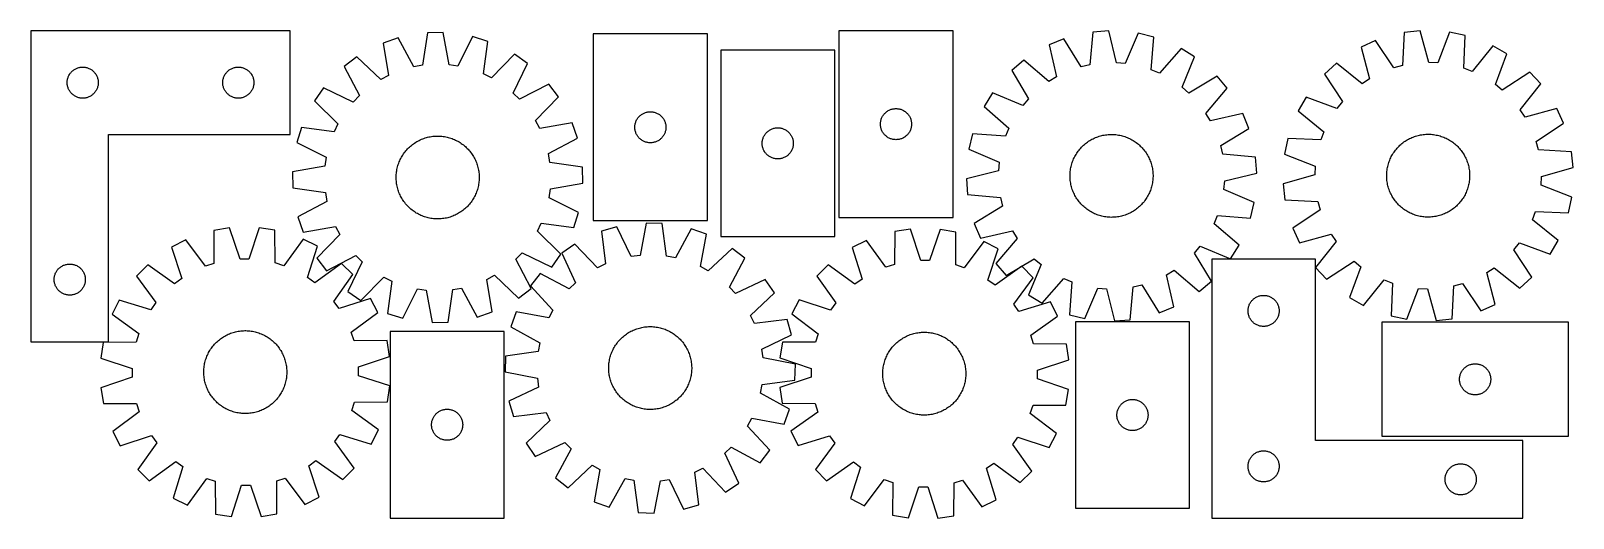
# Model space of a CAD drawing. Header units: millimetres. Extents: x 7 to 1493, y 7 to 477.
import ezdxf

# ---------------------------------------------------------------- set-up
doc = ezdxf.new("R2010")
doc.units = ezdxf.units.MM
doc.layers.add('CUT', color=7, linetype='CONTINUOUS', true_color=0x000000)

msp = doc.modelspace()

# ---------------------------------------------------------------- linework, layer by layer
at = {"layer": 'CUT'}
for p, q in [((6.6115, 476.770563), (6.6115, 176.770563)), ((256.6115, 476.770563), (6.6115, 476.770563)), ((256.6115, 376.770563), (256.6115, 476.770563)), ((785.658254, 476.739072), (785.658254, 296.739072)), ((895.658254, 476.739072), (785.658254, 476.739072)), ((895.658254, 296.739072), (895.658254, 476.739072)), ((1045.716116, 476.783739), (1030.372695, 475.639196)), ((1053.175662, 445.907698), (1045.716116, 476.783739)), ((1345.825526, 476.788466), (1330.534496, 475.081146)), ((1354.414084, 446.207239), (1345.825526, 476.788466)), ((360.7359, 469.986951), (346.182256, 464.994757)), ((346.182256, 464.994757), (351.488791, 433.676784)), ((375.770167, 442.005787), (360.7359, 469.986951)), ((388.846954, 474.909803), (384.215983, 443.484831)), ((404.230965, 475.160338), (388.846954, 474.909803)), ((409.882747, 443.902825), (404.230965, 475.160338)), ((432.487411, 471.155455), (418.372245, 442.69958)), ((447.195894, 466.639807), (432.487411, 471.155455)), ((442.911955, 435.165649), (447.195894, 466.639807)), ((658.858213, 473.722231), (548.858213, 473.722231)), ((548.858213, 473.722231), (548.858213, 293.722231)), ((658.858213, 293.722231), (658.858213, 473.722231)), ((1002.59541, 469.090284), (988.356633, 463.26038)), ((988.356633, 463.26038), (995.47503, 432.303908)), ((1019.231081, 442.03055), (1002.59541, 469.090284)), ((1030.372695, 475.639196), (1027.576617, 443.998135)), ((1074.157609, 474.428471), (1061.720756, 445.20007)), ((1089.103753, 470.775619), (1074.157609, 474.428471)), ((1086.656981, 439.105632), (1089.103753, 470.775619)), ((1303.016488, 467.516422), (1289.001444, 461.167476)), ((1289.001444, 461.167476), (1297.252038, 430.493343)), ((1320.63481, 441.085957), (1303.016488, 467.516422)), ((1330.534496, 475.081146), (1328.902448, 443.358738)), ((1374.334335, 475.479414), (1362.979403, 445.813941)), ((1389.40456, 472.377983), (1374.334335, 475.479414)), ((1388.122645, 440.639498), (1389.40456, 472.377983)), ((1416.11353, 462.323294), (1396.147212, 437.61862)), ((1429.48777, 454.716702), (1416.11353, 462.323294)), ((320.9683, 451.626053), (308.669635, 442.380872)), ((343.913393, 429.660229), (320.9683, 451.626053)), ((472.831794, 454.099215), (450.614124, 431.397896)), ((485.42498, 445.259408), (472.831794, 454.099215)), ((781.647032, 458.195376), (671.647032, 458.195376)), ((671.647032, 458.195376), (671.647032, 278.195376)), ((781.647032, 278.195376), (781.647032, 458.195376)), ((963.96259, 448.448342), (952.222247, 438.50375)), ((988.145971, 427.853711), (963.96259, 448.448342)), ((1115.425403, 459.746721), (1094.56518, 435.792059)), ((1128.511237, 451.654039), (1115.425403, 459.746721)), ((1116.397654, 422.290186), (1128.511237, 451.654039)), ((1362.979403, 445.813941), (1354.414084, 446.207239)), ((1418.460865, 424.927743), (1429.48777, 454.716702)), ((42.209252, 430.962847), (42.444162, 431.698699)), ((42.444162, 431.698699), (42.71664, 432.421481)), ((42.71664, 432.421481), (43.025966, 433.129279)), ((43.025966, 433.129279), (43.371318, 433.820214)), ((43.371318, 433.820214), (43.751781, 434.492455)), ((43.751781, 434.492455), (44.166345, 435.144219)), ((44.166345, 435.144219), (44.613911, 435.773777)), ((44.613911, 435.773777), (45.093293, 436.37946)), ((45.093293, 436.37946), (45.603219, 436.959663)), ((45.603219, 436.959663), (46.142338, 437.512846)), ((46.142338, 437.512846), (46.709218, 438.037542)), ((46.709218, 438.037542), (47.302358, 438.53236)), ((47.302358, 438.53236), (47.920183, 438.995988)), ((47.920183, 438.995988), (48.561057, 439.427196)), ((48.561057, 439.427196), (49.223279, 439.824841)), ((49.223279, 439.824841), (49.905093, 440.187869)), ((49.905093, 440.187869), (50.604691, 440.515316)), ((50.604691, 440.515316), (51.320219, 440.806315)), ((51.320219, 440.806315), (52.049777, 441.060093)), ((52.049777, 441.060093), (52.791433, 441.275979)), ((52.791433, 441.275979), (53.543219, 441.453398)), ((53.543219, 441.453398), (54.303141, 441.591881)), ((54.303141, 441.591881), (55.069185, 441.691061)), ((55.069185, 441.691061), (55.839319, 441.750674)), ((55.839319, 441.750674), (56.6115, 441.770563)), ((56.6115, 441.770563), (57.383681, 441.750674)), ((57.383681, 441.750674), (58.153815, 441.691061)), ((58.153815, 441.691061), (58.919859, 441.591881)), ((58.919859, 441.591881), (59.679781, 441.453398)), ((59.679781, 441.453398), (60.431567, 441.275979)), ((60.431567, 441.275979), (61.173222, 441.060093)), ((61.173222, 441.060093), (61.902781, 440.806315)), ((61.902781, 440.806315), (62.618309, 440.515316)), ((62.618309, 440.515316), (63.317907, 440.187869)), ((63.317907, 440.187869), (63.999721, 439.824841)), ((63.999721, 439.824841), (64.661943, 439.427196)), ((64.661943, 439.427196), (65.302816, 438.995988)), ((65.302816, 438.995988), (65.920642, 438.53236)), ((65.920642, 438.53236), (66.513782, 438.037542)), ((66.513782, 438.037542), (67.080662, 437.512846)), ((67.080662, 437.512846), (67.61978, 436.959663)), ((67.61978, 436.959663), (68.129707, 436.37946)), ((68.129707, 436.37946), (68.609089, 435.773777)), ((68.609089, 435.773777), (69.056655, 435.144219)), ((69.056655, 435.144219), (69.471219, 434.492455)), ((69.471219, 434.492455), (69.851682, 433.820214)), ((69.851682, 433.820214), (70.197034, 433.129279)), ((70.197034, 433.129279), (70.506359, 432.421481)), ((70.506359, 432.421481), (70.778838, 431.698699)), ((70.778838, 431.698699), (71.013748, 430.962847)), ((192.209252, 430.962847), (192.444162, 431.698699)), ((192.444162, 431.698699), (192.71664, 432.421481)), ((192.71664, 432.421481), (193.025966, 433.129279)), ((193.025966, 433.129279), (193.371318, 433.820214)), ((193.371318, 433.820214), (193.751781, 434.492455)), ((193.751781, 434.492455), (194.166345, 435.144219)), ((194.166345, 435.144219), (194.613911, 435.773777)), ((194.613911, 435.773777), (195.093293, 436.37946)), ((195.093293, 436.37946), (195.603219, 436.959663)), ((195.603219, 436.959663), (196.142338, 437.512846)), ((196.142338, 437.512846), (196.709218, 438.037542)), ((196.709218, 438.037542), (197.302358, 438.53236)), ((197.302358, 438.53236), (197.920183, 438.995988)), ((197.920183, 438.995988), (198.561057, 439.427196)), ((198.561057, 439.427196), (199.223279, 439.824841)), ((199.223279, 439.824841), (199.905093, 440.187869)), ((199.905093, 440.187869), (200.604691, 440.515316)), ((200.604691, 440.515316), (201.320219, 440.806315)), ((201.320219, 440.806315), (202.049777, 441.060093)), ((202.049777, 441.060093), (202.791433, 441.275979)), ((202.791433, 441.275979), (203.543219, 441.453398)), ((203.543219, 441.453398), (204.303141, 441.591881)), ((204.303141, 441.591881), (205.069185, 441.691061)), ((205.069185, 441.691061), (205.839319, 441.750674)), ((205.839319, 441.750674), (206.6115, 441.770563)), ((206.6115, 441.770563), (207.383681, 441.750674)), ((207.383681, 441.750674), (208.153815, 441.691061)), ((208.153815, 441.691061), (208.919859, 441.591881)), ((208.919859, 441.591881), (209.679781, 441.453398)), ((209.679781, 441.453398), (210.431567, 441.275979)), ((210.431567, 441.275979), (211.173222, 441.060093)), ((211.173222, 441.060093), (211.902781, 440.806315)), ((211.902781, 440.806315), (212.618309, 440.515316)), ((212.618309, 440.515316), (213.317907, 440.187869)), ((213.317907, 440.187869), (213.999721, 439.824841)), ((213.999721, 439.824841), (214.661943, 439.427196)), ((214.661943, 439.427196), (215.302816, 438.995988)), ((215.302816, 438.995988), (215.920642, 438.53236)), ((215.920642, 438.53236), (216.513782, 438.037542)), ((216.513782, 438.037542), (217.080662, 437.512846)), ((217.080662, 437.512846), (217.61978, 436.959663)), ((217.61978, 436.959663), (218.129707, 436.37946)), ((218.129707, 436.37946), (218.609089, 435.773777)), ((218.609089, 435.773777), (219.056655, 435.144219)), ((219.056655, 435.144219), (219.471219, 434.492455)), ((219.471219, 434.492455), (219.851682, 433.820214)), ((219.851682, 433.820214), (220.197034, 433.129279)), ((220.197034, 433.129279), (220.506359, 432.421481)), ((220.506359, 432.421481), (220.778838, 431.698699)), ((220.778838, 431.698699), (221.013748, 430.962847)), ((308.669635, 442.380872), (323.394236, 414.235519)), ((351.488791, 433.676784), (343.913393, 429.660229)), ((384.215983, 443.484831), (375.770167, 442.005787)), ((418.372245, 442.69958), (409.882747, 443.902825)), ((450.614124, 431.397896), (442.911955, 435.165649)), ((471.624663, 416.649515), (485.42498, 445.259408)), ((952.222247, 438.50375), (968.558321, 411.262101)), ((995.47503, 432.303908), (988.145971, 427.853711)), ((1027.576617, 443.998135), (1019.231081, 442.03055)), ((1061.720756, 445.20007), (1053.175662, 445.907698)), ((1094.56518, 435.792059), (1086.656981, 439.105632)), ((1150.136496, 433.031097), (1122.894848, 416.695023)), ((1160.081088, 421.290755), (1150.136496, 433.031097)), ((1265.167892, 445.469464), (1253.800726, 435.100371)), ((1253.800726, 435.100371), (1271.126335, 408.477111)), ((1290.091375, 425.776959), (1265.167892, 445.469464)), ((1328.902448, 443.358738), (1320.63481, 441.085957)), ((1396.147212, 437.61862), (1388.122645, 440.639498)), ((1451.78244, 436.9006), (1425.159179, 419.57499)), ((1462.151532, 425.533433), (1451.78244, 436.9006)), ((41.616473, 427.156781), (41.656237, 427.928195)), ((41.616473, 426.384344), (41.616473, 427.156781)), ((41.656237, 425.612931), (41.616473, 426.384344)), ((41.656237, 427.928195), (41.73566, 428.696538)), ((41.73566, 424.844587), (41.656237, 425.612931)), ((41.73566, 428.696538), (41.854531, 429.459774)), ((41.854531, 424.081351), (41.73566, 424.844587)), ((41.854531, 429.459774), (42.012534, 430.215879)), ((42.012534, 423.325247), (41.854531, 424.081351)), ((42.012534, 430.215879), (42.209252, 430.962847)), ((42.209252, 422.578278), (42.012534, 423.325247)), ((42.444162, 421.842427), (42.209252, 422.578278)), ((42.71664, 421.119644), (42.444162, 421.842427)), ((43.025966, 420.411847), (42.71664, 421.119644)), ((43.371318, 419.720912), (43.025966, 420.411847)), ((43.751781, 419.048671), (43.371318, 419.720912)), ((44.166345, 418.396907), (43.751781, 419.048671)), ((44.613911, 417.767349), (44.166345, 418.396907)), ((45.093293, 417.161665), (44.613911, 417.767349)), ((45.603219, 416.581463), (45.093293, 417.161665)), ((46.142338, 416.02828), (45.603219, 416.581463)), ((67.61978, 416.581463), (67.080662, 416.02828)), ((68.129707, 417.161665), (67.61978, 416.581463)), ((68.609089, 417.767349), (68.129707, 417.161665)), ((69.056655, 418.396907), (68.609089, 417.767349)), ((69.471219, 419.048671), (69.056655, 418.396907)), ((69.851682, 419.720912), (69.471219, 419.048671)), ((70.197034, 420.411847), (69.851682, 419.720912)), ((70.506359, 421.119644), (70.197034, 420.411847)), ((70.778838, 421.842427), (70.506359, 421.119644)), ((71.013748, 422.578278), (70.778838, 421.842427)), ((71.013748, 430.962847), (71.210466, 430.215879)), ((71.210466, 423.325247), (71.013748, 422.578278)), ((71.210466, 430.215879), (71.368469, 429.459774)), ((71.368469, 424.081351), (71.210466, 423.325247)), ((71.368469, 429.459774), (71.48734, 428.696538)), ((71.48734, 424.844587), (71.368469, 424.081351)), ((71.48734, 428.696538), (71.566763, 427.928195)), ((71.566763, 425.612931), (71.48734, 424.844587)), ((71.566763, 427.928195), (71.606527, 427.156781)), ((71.606527, 426.384344), (71.566763, 425.612931)), ((71.606527, 427.156781), (71.606527, 426.384344)), ((191.616473, 427.156781), (191.656237, 427.928195)), ((191.616473, 426.384344), (191.616473, 427.156781)), ((191.656237, 425.612931), (191.616473, 426.384344)), ((191.656237, 427.928195), (191.73566, 428.696538)), ((191.73566, 424.844587), (191.656237, 425.612931)), ((191.73566, 428.696538), (191.854531, 429.459774)), ((191.854531, 424.081351), (191.73566, 424.844587)), ((191.854531, 429.459774), (192.012534, 430.215879)), ((192.012534, 423.325247), (191.854531, 424.081351)), ((192.012534, 430.215879), (192.209252, 430.962847)), ((192.209252, 422.578278), (192.012534, 423.325247)), ((192.444162, 421.842427), (192.209252, 422.578278)), ((192.71664, 421.119644), (192.444162, 421.842427)), ((193.025966, 420.411847), (192.71664, 421.119644)), ((193.371318, 419.720912), (193.025966, 420.411847)), ((193.751781, 419.048671), (193.371318, 419.720912)), ((194.166345, 418.396907), (193.751781, 419.048671)), ((194.613911, 417.767349), (194.166345, 418.396907)), ((195.093293, 417.161665), (194.613911, 417.767349)), ((195.603219, 416.581463), (195.093293, 417.161665)), ((196.142338, 416.02828), (195.603219, 416.581463)), ((217.61978, 416.581463), (217.080662, 416.02828)), ((218.129707, 417.161665), (217.61978, 416.581463)), ((218.609089, 417.767349), (218.129707, 417.161665)), ((219.056655, 418.396907), (218.609089, 417.767349)), ((219.471219, 419.048671), (219.056655, 418.396907)), ((219.851682, 419.720912), (219.471219, 419.048671)), ((220.197034, 420.411847), (219.851682, 419.720912)), ((220.506359, 421.119644), (220.197034, 420.411847)), ((220.778838, 421.842427), (220.506359, 421.119644)), ((221.013748, 422.578278), (220.778838, 421.842427)), ((221.013748, 430.962847), (221.210466, 430.215879)), ((221.210466, 423.325247), (221.013748, 422.578278)), ((221.210466, 430.215879), (221.368469, 429.459774)), ((221.368469, 424.081351), (221.210466, 423.325247)), ((221.368469, 429.459774), (221.48734, 428.696538)), ((221.48734, 424.844587), (221.368469, 424.081351)), ((221.48734, 428.696538), (221.566763, 427.928195)), ((221.566763, 425.612931), (221.48734, 424.844587)), ((221.566763, 427.928195), (221.606527, 427.156781)), ((221.606527, 426.384344), (221.566763, 425.612931)), ((221.606527, 427.156781), (221.606527, 426.384344)), ((288.820895, 421.874938), (279.981087, 409.281751)), ((317.430788, 408.074621), (288.820895, 421.874938)), ((477.785561, 410.686067), (471.624663, 416.649515)), ((505.930914, 425.410667), (477.785561, 410.686067)), ((515.176096, 413.112002), (505.930914, 425.410667)), ((933.599305, 416.878491), (925.506624, 403.792657)), ((962.963158, 404.764908), (933.599305, 416.878491)), ((1122.894848, 416.695023), (1116.397654, 422.290186)), ((1139.486457, 397.107374), (1160.081088, 421.290755)), ((1297.252038, 430.493343), (1290.091375, 425.776959)), ((1425.159179, 419.57499), (1418.460865, 424.927743)), ((1442.459028, 400.60995), (1462.151532, 425.533433)), ((46.709218, 415.503584), (46.142338, 416.02828)), ((47.302358, 415.008766), (46.709218, 415.503584)), ((47.920183, 414.545138), (47.302358, 415.008766)), ((48.561057, 414.113929), (47.920183, 414.545138)), ((49.223279, 413.716284), (48.561057, 414.113929)), ((49.905093, 413.353257), (49.223279, 413.716284)), ((50.604691, 413.025809), (49.905093, 413.353257)), ((51.320219, 412.73481), (50.604691, 413.025809)), ((52.049777, 412.481032), (51.320219, 412.73481)), ((52.791433, 412.265147), (52.049777, 412.481032)), ((53.543219, 412.087727), (52.791433, 412.265147)), ((54.303141, 411.949244), (53.543219, 412.087727)), ((55.069185, 411.850065), (54.303141, 411.949244)), ((55.839319, 411.790451), (55.069185, 411.850065)), ((56.6115, 411.770563), (55.839319, 411.790451)), ((57.383681, 411.790451), (56.6115, 411.770563)), ((58.153815, 411.850065), (57.383681, 411.790451)), ((58.919859, 411.949244), (58.153815, 411.850065)), ((59.679781, 412.087727), (58.919859, 411.949244)), ((60.431567, 412.265147), (59.679781, 412.087727)), ((61.173222, 412.481032), (60.431567, 412.265147)), ((61.902781, 412.73481), (61.173222, 412.481032)), ((62.618309, 413.025809), (61.902781, 412.73481)), ((63.317907, 413.353257), (62.618309, 413.025809)), ((63.999721, 413.716284), (63.317907, 413.353257)), ((64.661943, 414.113929), (63.999721, 413.716284)), ((65.302816, 414.545138), (64.661943, 414.113929)), ((65.920642, 415.008766), (65.302816, 414.545138)), ((66.513782, 415.503584), (65.920642, 415.008766)), ((67.080662, 416.02828), (66.513782, 415.503584)), ((196.709218, 415.503584), (196.142338, 416.02828)), ((197.302358, 415.008766), (196.709218, 415.503584)), ((197.920183, 414.545138), (197.302358, 415.008766)), ((198.561057, 414.113929), (197.920183, 414.545138)), ((199.223279, 413.716284), (198.561057, 414.113929)), ((199.905093, 413.353257), (199.223279, 413.716284)), ((200.604691, 413.025809), (199.905093, 413.353257)), ((201.320219, 412.73481), (200.604691, 413.025809)), ((202.049777, 412.481032), (201.320219, 412.73481)), ((202.791433, 412.265147), (202.049777, 412.481032)), ((203.543219, 412.087727), (202.791433, 412.265147)), ((204.303141, 411.949244), (203.543219, 412.087727)), ((205.069185, 411.850065), (204.303141, 411.949244)), ((205.839319, 411.790451), (205.069185, 411.850065)), ((206.6115, 411.770563), (205.839319, 411.790451)), ((207.383681, 411.790451), (206.6115, 411.770563)), ((208.153815, 411.850065), (207.383681, 411.790451)), ((208.919859, 411.949244), (208.153815, 411.850065)), ((209.679781, 412.087727), (208.919859, 411.949244)), ((210.431567, 412.265147), (209.679781, 412.087727)), ((211.173222, 412.481032), (210.431567, 412.265147)), ((211.902781, 412.73481), (211.173222, 412.481032)), ((212.618309, 413.025809), (211.902781, 412.73481)), ((213.317907, 413.353257), (212.618309, 413.025809)), ((213.999721, 413.716284), (213.317907, 413.353257)), ((214.661943, 414.113929), (213.999721, 413.716284)), ((215.302816, 414.545138), (214.661943, 414.113929)), ((215.920642, 415.008766), (215.302816, 414.545138)), ((216.513782, 415.503584), (215.920642, 415.008766)), ((217.080662, 416.02828), (216.513782, 415.503584)), ((279.981087, 409.281751), (302.682407, 387.064082)), ((323.394236, 414.235519), (317.430788, 408.074621)), ((493.210271, 390.166909), (515.176096, 413.112002)), ((837.589973, 401.421907), (838.349896, 401.56039)), ((838.349896, 401.56039), (839.115939, 401.65957)), ((839.115939, 401.65957), (839.886073, 401.719183)), ((839.886073, 401.719183), (840.658254, 401.739072)), ((840.658254, 401.739072), (841.430436, 401.719183)), ((841.430436, 401.719183), (842.200569, 401.65957)), ((842.200569, 401.65957), (842.966613, 401.56039)), ((842.966613, 401.56039), (843.726535, 401.421907)), ((925.506624, 403.792657), (949.461286, 382.932434)), ((968.558321, 411.262101), (962.963158, 404.764908)), ((1235.984623, 412.805702), (1228.378031, 399.431461)), ((1265.773582, 401.778797), (1235.984623, 412.805702)), ((1271.126335, 408.477111), (1265.773582, 401.778797)), ((1477.849545, 401.699881), (1447.175412, 393.449287)), ((1484.19849, 387.684838), (1477.849545, 401.699881)), ((302.682407, 387.064082), (298.914653, 379.361913)), ((497.226827, 382.591511), (493.210271, 390.166909)), ((528.5448, 387.898046), (497.226827, 382.591511)), ((533.536993, 373.344403), (528.5448, 387.898046)), ((589.101244, 386.411442), (589.259248, 387.167547)), ((589.259248, 387.167547), (589.455965, 387.914516)), ((589.455965, 387.914516), (589.690875, 388.650367)), ((589.690875, 388.650367), (589.963354, 389.373149)), ((589.963354, 389.373149), (590.272679, 390.080947)), ((590.272679, 390.080947), (590.618031, 390.771882)), ((590.618031, 390.771882), (590.998494, 391.444123)), ((590.998494, 391.444123), (591.413058, 392.095887)), ((591.413058, 392.095887), (591.860625, 392.725445)), ((591.860625, 392.725445), (592.340007, 393.331129)), ((592.340007, 393.331129), (592.849933, 393.911331)), ((592.849933, 393.911331), (593.389051, 394.464514)), ((593.389051, 394.464514), (593.955932, 394.98921)), ((593.955932, 394.98921), (594.549071, 395.484028)), ((594.549071, 395.484028), (595.166897, 395.947656)), ((595.166897, 395.947656), (595.80777, 396.378864)), ((595.80777, 396.378864), (596.469992, 396.77651)), ((596.469992, 396.77651), (597.151806, 397.139537)), ((597.151806, 397.139537), (597.851405, 397.466985)), ((597.851405, 397.466985), (598.566932, 397.757983)), ((598.566932, 397.757983), (599.296491, 398.011762)), ((599.296491, 398.011762), (600.038147, 398.227647)), ((600.038147, 398.227647), (600.789932, 398.405066)), ((600.789932, 398.405066), (601.549855, 398.543549)), ((601.549855, 398.543549), (602.315898, 398.642729)), ((602.315898, 398.642729), (603.086032, 398.702342)), ((603.086032, 398.702342), (603.858213, 398.722231)), ((603.858213, 398.722231), (604.630395, 398.702342)), ((604.630395, 398.702342), (605.400528, 398.642729)), ((605.400528, 398.642729), (606.166572, 398.543549)), ((606.166572, 398.543549), (606.926494, 398.405066)), ((606.926494, 398.405066), (607.67828, 398.227647)), ((607.67828, 398.227647), (608.419936, 398.011762)), ((608.419936, 398.011762), (609.149495, 397.757983)), ((609.149495, 397.757983), (609.865022, 397.466985)), ((609.865022, 397.466985), (610.56462, 397.139537)), ((610.56462, 397.139537), (611.246434, 396.77651)), ((611.246434, 396.77651), (611.908656, 396.378864)), ((611.908656, 396.378864), (612.54953, 395.947656)), ((612.54953, 395.947656), (613.167356, 395.484028)), ((613.167356, 395.484028), (613.760495, 394.98921)), ((613.760495, 394.98921), (614.327376, 394.464514)), ((614.327376, 394.464514), (614.866494, 393.911331)), ((614.866494, 393.911331), (615.37642, 393.331129)), ((615.37642, 393.331129), (615.855802, 392.725445)), ((615.855802, 392.725445), (616.303369, 392.095887)), ((616.303369, 392.095887), (616.717933, 391.444123)), ((616.717933, 391.444123), (617.098395, 390.771882)), ((617.098395, 390.771882), (617.443747, 390.080947)), ((617.443747, 390.080947), (617.753073, 389.373149)), ((617.753073, 389.373149), (618.025552, 388.650367)), ((618.025552, 388.650367), (618.260461, 387.914516)), ((618.260461, 387.914516), (618.457179, 387.167547)), ((618.457179, 387.167547), (618.615183, 386.411442)), ((825.663227, 387.125291), (825.702991, 387.896704)), ((825.663227, 386.352853), (825.663227, 387.125291)), ((825.702991, 387.896704), (825.782414, 388.665047)), ((825.782414, 388.665047), (825.901285, 389.428283)), ((825.901285, 389.428283), (826.059289, 390.184388)), ((826.059289, 390.184388), (826.256006, 390.931356)), ((826.256006, 390.931356), (826.490916, 391.667208)), ((826.490916, 391.667208), (826.763395, 392.38999)), ((826.763395, 392.38999), (827.07272, 393.097788)), ((827.07272, 393.097788), (827.418072, 393.788723)), ((827.418072, 393.788723), (827.798535, 394.460964)), ((827.798535, 394.460964), (828.213099, 395.112728)), ((828.213099, 395.112728), (828.660666, 395.742286)), ((828.660666, 395.742286), (829.140048, 396.34797)), ((829.140048, 396.34797), (829.649974, 396.928172)), ((829.649974, 396.928172), (830.189092, 397.481355)), ((830.189092, 397.481355), (830.755972, 398.006051)), ((830.755972, 398.006051), (831.349112, 398.500869)), ((831.349112, 398.500869), (831.966938, 398.964497)), ((831.966938, 398.964497), (832.607811, 399.395705)), ((832.607811, 399.395705), (833.270033, 399.793351)), ((833.270033, 399.793351), (833.951847, 400.156378)), ((833.951847, 400.156378), (834.651446, 400.483825)), ((834.651446, 400.483825), (835.366973, 400.774824)), ((835.366973, 400.774824), (836.096532, 401.028603)), ((836.096532, 401.028603), (836.838188, 401.244488)), ((836.838188, 401.244488), (837.589973, 401.421907)), ((843.726535, 401.421907), (844.478321, 401.244488)), ((844.478321, 401.244488), (845.219977, 401.028603)), ((845.219977, 401.028603), (845.949536, 400.774824)), ((845.949536, 400.774824), (846.665063, 400.483825)), ((846.665063, 400.483825), (847.364661, 400.156378)), ((847.364661, 400.156378), (848.046475, 399.793351)), ((848.046475, 399.793351), (848.708697, 399.395705)), ((848.708697, 399.395705), (849.349571, 398.964497)), ((849.349571, 398.964497), (849.967397, 398.500869)), ((849.967397, 398.500869), (850.560536, 398.006051)), ((850.560536, 398.006051), (851.127417, 397.481355)), ((851.127417, 397.481355), (851.666535, 396.928172)), ((851.666535, 396.928172), (852.176461, 396.34797)), ((852.176461, 396.34797), (852.655843, 395.742286)), ((852.655843, 395.742286), (853.10341, 395.112728)), ((853.10341, 395.112728), (853.517974, 394.460964)), ((853.517974, 394.460964), (853.898436, 393.788723)), ((853.898436, 393.788723), (854.243788, 393.097788)), ((854.243788, 393.097788), (854.553114, 392.38999)), ((854.553114, 392.38999), (854.825593, 391.667208)), ((854.825593, 391.667208), (855.060502, 390.931356)), ((855.060502, 390.931356), (855.25722, 390.184388)), ((855.25722, 390.184388), (855.415224, 389.428283)), ((855.415224, 389.428283), (855.534094, 388.665047)), ((855.534094, 388.665047), (855.613517, 387.896704)), ((855.613517, 387.896704), (855.653281, 387.125291)), ((855.653281, 387.125291), (855.653281, 386.352853)), ((1143.936654, 389.778314), (1139.486457, 397.107374)), ((1174.893127, 396.896712), (1143.936654, 389.778314)), ((1180.72303, 382.657934), (1174.893127, 396.896712)), ((1228.378031, 399.431461), (1253.082705, 379.465143)), ((1447.175412, 393.449287), (1442.459028, 400.60995)), ((1457.768026, 370.066515), (1484.19849, 387.684838)), ((81.6115, 176.770563), (81.6115, 376.770563)), ((81.6115, 376.770563), (256.6115, 376.770563)), ((267.440495, 383.645851), (262.924848, 368.937368)), ((298.914653, 379.361913), (267.440495, 383.645851)), ((382.047861, 371.581205), (383.196851, 372.089959)), ((383.196851, 372.089959), (384.361253, 372.562371)), ((384.361253, 372.562371), (385.53992, 372.997976)), ((385.53992, 372.997976), (386.731688, 373.396343)), ((386.731688, 373.396343), (387.935381, 373.757079)), ((387.935381, 373.757079), (389.14981, 374.079828)), ((389.14981, 374.079828), (390.373779, 374.364272)), ((390.373779, 374.364272), (391.606078, 374.610129)), ((391.606078, 374.610129), (392.845491, 374.817158)), ((392.845491, 374.817158), (394.090796, 374.985154)), ((394.090796, 374.985154), (395.340764, 375.11395)), ((395.340764, 375.11395), (396.59416, 375.203421)), ((396.59416, 375.203421), (397.849748, 375.253478)), ((397.849748, 375.253478), (399.106288, 375.264071)), ((399.106288, 375.264071), (400.362542, 375.23519)), ((400.362542, 375.23519), (401.617268, 375.166863)), ((401.617268, 375.166863), (402.869229, 375.059158)), ((402.869229, 375.059158), (404.117189, 374.912181)), ((404.117189, 374.912181), (405.359917, 374.726077)), ((405.359917, 374.726077), (406.596186, 374.50103)), ((406.596186, 374.50103), (407.824776, 374.237262)), ((407.824776, 374.237262), (409.044474, 373.935033)), ((409.044474, 373.935033), (410.254078, 373.594642)), ((410.254078, 373.594642), (411.452393, 373.216424)), ((411.452393, 373.216424), (412.638236, 372.800752)), ((412.638236, 372.800752), (413.810437, 372.348038)), ((413.810437, 372.348038), (414.96784, 371.858727)), ((414.96784, 371.858727), (416.109303, 371.333303)), ((505.555829, 358.310135), (533.536993, 373.344403)), ((588.863186, 384.10845), (588.90295, 384.879863)), ((588.863186, 383.336012), (588.863186, 384.10845)), ((588.90295, 382.564599), (588.863186, 383.336012)), ((588.90295, 384.879863), (588.982373, 385.648206)), ((588.982373, 381.796256), (588.90295, 382.564599)), ((588.982373, 385.648206), (589.101244, 386.411442)), ((589.101244, 381.03302), (588.982373, 381.796256)), ((589.259248, 380.276915), (589.101244, 381.03302)), ((589.455965, 379.529946), (589.259248, 380.276915)), ((589.690875, 378.794095), (589.455965, 379.529946)), ((589.963354, 378.071313), (589.690875, 378.794095)), ((590.272679, 377.363515), (589.963354, 378.071313)), ((590.618031, 376.67258), (590.272679, 377.363515)), ((590.998494, 376.000339), (590.618031, 376.67258)), ((591.413058, 375.348575), (590.998494, 376.000339)), ((591.860625, 374.719017), (591.413058, 375.348575)), ((592.340007, 374.113333), (591.860625, 374.719017)), ((592.849933, 373.533131), (592.340007, 374.113333)), ((593.389051, 372.979948), (592.849933, 373.533131)), ((593.955932, 372.455252), (593.389051, 372.979948)), ((594.549071, 371.960434), (593.955932, 372.455252)), ((595.166897, 371.496806), (594.549071, 371.960434)), ((613.167356, 371.960434), (612.54953, 371.496806)), ((613.760495, 372.455252), (613.167356, 371.960434)), ((614.327376, 372.979948), (613.760495, 372.455252)), ((614.866494, 373.533131), (614.327376, 372.979948)), ((615.37642, 374.113333), (614.866494, 373.533131)), ((615.855802, 374.719017), (615.37642, 374.113333)), ((616.303369, 375.348575), (615.855802, 374.719017)), ((616.717933, 376.000339), (616.303369, 375.348575)), ((617.098395, 376.67258), (616.717933, 376.000339)), ((617.443747, 377.363515), (617.098395, 376.67258)), ((617.753073, 378.071313), (617.443747, 377.363515)), ((618.025552, 378.794095), (617.753073, 378.071313)), ((618.260461, 379.529946), (618.025552, 378.794095)), ((618.457179, 380.276915), (618.260461, 379.529946)), ((618.615183, 381.03302), (618.457179, 380.276915)), ((618.615183, 386.411442), (618.734053, 385.648206)), ((618.734053, 381.796256), (618.615183, 381.03302)), ((618.734053, 385.648206), (618.813476, 384.879863)), ((618.813476, 382.564599), (618.734053, 381.796256)), ((618.813476, 384.879863), (618.85324, 384.10845)), ((618.85324, 383.336012), (618.813476, 382.564599)), ((618.85324, 384.10845), (618.85324, 383.336012)), ((712.048066, 371.640692), (712.244784, 372.38766)), ((712.244784, 372.38766), (712.479693, 373.123511)), ((712.479693, 373.123511), (712.752172, 373.846294)), ((712.752172, 373.846294), (713.061498, 374.554091)), ((713.061498, 374.554091), (713.40685, 375.245027)), ((713.40685, 375.245027), (713.787312, 375.917268)), ((713.787312, 375.917268), (714.201877, 376.569031)), ((714.201877, 376.569031), (714.649443, 377.19859)), ((714.649443, 377.19859), (715.128825, 377.804273)), ((715.128825, 377.804273), (715.638751, 378.384476)), ((715.638751, 378.384476), (716.177869, 378.937658)), ((716.177869, 378.937658), (716.74475, 379.462354)), ((716.74475, 379.462354), (717.337889, 379.957173)), ((717.337889, 379.957173), (717.955715, 380.420801)), ((717.955715, 380.420801), (718.596589, 380.852009)), ((718.596589, 380.852009), (719.258811, 381.249654)), ((719.258811, 381.249654), (719.940625, 381.612682)), ((719.940625, 381.612682), (720.640223, 381.940129)), ((720.640223, 381.940129), (721.35575, 382.231128)), ((721.35575, 382.231128), (722.085309, 382.484906)), ((722.085309, 382.484906), (722.826965, 382.700791)), ((722.826965, 382.700791), (723.578751, 382.878211)), ((723.578751, 382.878211), (724.338673, 383.016694)), ((724.338673, 383.016694), (725.104717, 383.115874)), ((725.104717, 383.115874), (725.87485, 383.175487)), ((725.87485, 383.175487), (726.647032, 383.195376)), ((726.647032, 383.195376), (727.419213, 383.175487)), ((727.419213, 383.175487), (728.189347, 383.115874)), ((728.189347, 383.115874), (728.95539, 383.016694)), ((728.95539, 383.016694), (729.715313, 382.878211)), ((729.715313, 382.878211), (730.467099, 382.700791)), ((730.467099, 382.700791), (731.208754, 382.484906)), ((731.208754, 382.484906), (731.938313, 382.231128)), ((731.938313, 382.231128), (732.65384, 381.940129)), ((732.65384, 381.940129), (733.353439, 381.612682)), ((733.353439, 381.612682), (734.035253, 381.249654)), ((734.035253, 381.249654), (734.697475, 380.852009)), ((734.697475, 380.852009), (735.338348, 380.420801)), ((735.338348, 380.420801), (735.956174, 379.957173)), ((735.956174, 379.957173), (736.549314, 379.462354)), ((736.549314, 379.462354), (737.116194, 378.937658)), ((737.116194, 378.937658), (737.655312, 378.384476)), ((737.655312, 378.384476), (738.165238, 377.804273)), ((738.165238, 377.804273), (738.64462, 377.19859)), ((738.64462, 377.19859), (739.092187, 376.569031)), ((739.092187, 376.569031), (739.506751, 375.917268)), ((739.506751, 375.917268), (739.887214, 375.245027)), ((739.887214, 375.245027), (740.232566, 374.554091)), ((740.232566, 374.554091), (740.541891, 373.846294)), ((740.541891, 373.846294), (740.81437, 373.123511)), ((740.81437, 373.123511), (741.04928, 372.38766)), ((741.04928, 372.38766), (741.245997, 371.640692)), ((825.702991, 385.58144), (825.663227, 386.352853)), ((825.782414, 384.813097), (825.702991, 385.58144)), ((825.901285, 384.049861), (825.782414, 384.813097)), ((826.059289, 383.293756), (825.901285, 384.049861)), ((826.256006, 382.546787), (826.059289, 383.293756)), ((826.490916, 381.810936), (826.256006, 382.546787)), ((826.763395, 381.088153), (826.490916, 381.810936)), ((827.07272, 380.380356), (826.763395, 381.088153)), ((827.418072, 379.689421), (827.07272, 380.380356)), ((827.798535, 379.01718), (827.418072, 379.689421)), ((828.213099, 378.365416), (827.798535, 379.01718)), ((828.660666, 377.735858), (828.213099, 378.365416)), ((829.140048, 377.130174), (828.660666, 377.735858)), ((829.649974, 376.549972), (829.140048, 377.130174)), ((830.189092, 375.996789), (829.649974, 376.549972)), ((830.755972, 375.472093), (830.189092, 375.996789)), ((831.349112, 374.977275), (830.755972, 375.472093)), ((831.966938, 374.513647), (831.349112, 374.977275)), ((832.607811, 374.082438), (831.966938, 374.513647)), ((833.270033, 373.684793), (832.607811, 374.082438)), ((833.951847, 373.321766), (833.270033, 373.684793)), ((834.651446, 372.994318), (833.951847, 373.321766)), ((835.366973, 372.70332), (834.651446, 372.994318)), ((836.096532, 372.449541), (835.366973, 372.70332)), ((836.838188, 372.233656), (836.096532, 372.449541)), ((837.589973, 372.056237), (836.838188, 372.233656)), ((838.349896, 371.917753), (837.589973, 372.056237)), ((839.115939, 371.818574), (838.349896, 371.917753)), ((839.886073, 371.758961), (839.115939, 371.818574)), ((840.658254, 371.739072), (839.886073, 371.758961)), ((841.430436, 371.758961), (840.658254, 371.739072)), ((842.200569, 371.818574), (841.430436, 371.758961)), ((842.966613, 371.917753), (842.200569, 371.818574)), ((843.726535, 372.056237), (842.966613, 371.917753)), ((844.478321, 372.233656), (843.726535, 372.056237)), ((845.219977, 372.449541), (844.478321, 372.233656)), ((845.949536, 372.70332), (845.219977, 372.449541)), ((846.665063, 372.994318), (845.949536, 372.70332)), ((847.364661, 373.321766), (846.665063, 372.994318)), ((848.046475, 373.684793), (847.364661, 373.321766)), ((848.708697, 374.082438), (848.046475, 373.684793)), ((849.349571, 374.513647), (848.708697, 374.082438)), ((849.967397, 374.977275), (849.349571, 374.513647)), ((850.560536, 375.472093), (849.967397, 374.977275)), ((851.127417, 375.996789), (850.560536, 375.472093)), ((851.666535, 376.549972), (851.127417, 375.996789)), ((852.176461, 377.130174), (851.666535, 376.549972)), ((852.655843, 377.735858), (852.176461, 377.130174)), ((853.10341, 378.365416), (852.655843, 377.735858)), ((853.517974, 379.01718), (853.10341, 378.365416)), ((853.898436, 379.689421), (853.517974, 379.01718)), ((854.243788, 380.380356), (853.898436, 379.689421)), ((854.553114, 381.088153), (854.243788, 380.380356)), ((854.825593, 381.810936), (854.553114, 381.088153)), ((855.060502, 382.546787), (854.825593, 381.810936)), ((855.25722, 383.293756), (855.060502, 382.546787)), ((855.415224, 384.049861), (855.25722, 383.293756)), ((855.534094, 384.813097), (855.415224, 384.049861)), ((855.613517, 385.58144), (855.534094, 384.813097)), ((855.653281, 386.352853), (855.613517, 385.58144)), ((914.477726, 377.471007), (910.824874, 362.524863)), ((946.147712, 375.024235), (914.477726, 377.471007)), ((949.461286, 382.932434), (946.147712, 375.024235)), ((1028.493804, 371.480571), (1029.592667, 372.090084)), ((1029.592667, 372.090084), (1030.710133, 372.664781)), ((1030.710133, 372.664781), (1031.8451, 373.204093)), ((1031.8451, 373.204093), (1032.996447, 373.707489)), ((1032.996447, 373.707489), (1034.163038, 374.174472)), ((1034.163038, 374.174472), (1035.343721, 374.604581)), ((1035.343721, 374.604581), (1036.537332, 374.997391)), ((1036.537332, 374.997391), (1037.742692, 375.352516)), ((1037.742692, 375.352516), (1038.958612, 375.669604)), ((1038.958612, 375.669604), (1040.183892, 375.948342)), ((1040.183892, 375.948342), (1041.417323, 376.188456)), ((1041.417323, 376.188456), (1042.657688, 376.389709)), ((1042.657688, 376.389709), (1043.903762, 376.551901)), ((1043.903762, 376.551901), (1045.154316, 376.674873)), ((1045.154316, 376.674873), (1046.408115, 376.758504)), ((1046.408115, 376.758504), (1047.663923, 376.802711)), ((1047.663923, 376.802711), (1048.920499, 376.80745)), ((1048.920499, 376.80745), (1050.176604, 376.772716)), ((1050.176604, 376.772716), (1051.430999, 376.698545)), ((1051.430999, 376.698545), (1052.682445, 376.585008)), ((1052.682445, 376.585008), (1053.929706, 376.432219)), ((1053.929706, 376.432219), (1055.171554, 376.240328)), ((1055.171554, 376.240328), (1056.406761, 376.009524)), ((1056.406761, 376.009524), (1057.634109, 375.740035)), ((1057.634109, 375.740035), (1058.852386, 375.432128)), ((1058.852386, 375.432128), (1060.06039, 375.086105)), ((1060.06039, 375.086105), (1061.25693, 374.702308)), ((1061.25693, 374.702308), (1062.440824, 374.281117)), ((1062.440824, 374.281117), (1063.610904, 373.822947)), ((1063.610904, 373.822947), (1064.766015, 373.328249)), ((1064.766015, 373.328249), (1065.905017, 372.797513)), ((1065.905017, 372.797513), (1067.026786, 372.231262)), ((1067.026786, 372.231262), (1068.130215, 371.630054)), ((1153.663296, 366.022264), (1180.72303, 382.657934)), ((1218.323342, 372.722492), (1215.221911, 357.652267)), ((1250.061828, 371.440577), (1218.323342, 372.722492)), ((1253.082705, 379.465143), (1250.061828, 371.440577)), ((1333.558247, 371.573254), (1334.653852, 372.188606)), ((1334.653852, 372.188606), (1335.768244, 372.76924)), ((1335.768244, 372.76924), (1336.900325, 373.314584)), ((1336.900325, 373.314584), (1338.048976, 373.8241)), ((1338.048976, 373.8241), (1339.213066, 374.297284)), ((1339.213066, 374.297284), (1340.391444, 374.733669)), ((1340.391444, 374.733669), (1341.582947, 375.132826)), ((1341.582947, 375.132826), (1342.786401, 375.494359)), ((1342.786401, 375.494359), (1344.000616, 375.817913)), ((1344.000616, 375.817913), (1345.224396, 376.103168)), ((1345.224396, 376.103168), (1346.456532, 376.349842)), ((1346.456532, 376.349842), (1347.695808, 376.557692)), ((1347.695808, 376.557692), (1348.941001, 376.726513)), ((1348.941001, 376.726513), (1350.190883, 376.856138)), ((1350.190883, 376.856138), (1351.444219, 376.946439)), ((1351.444219, 376.946439), (1352.699774, 376.997328)), ((1352.699774, 376.997328), (1353.956307, 377.008753)), ((1353.956307, 377.008753), (1355.21258, 376.980704)), ((1355.21258, 376.980704), (1356.467351, 376.913209)), ((1356.467351, 376.913209), (1357.719383, 376.806334)), ((1357.719383, 376.806334), (1358.967441, 376.660184)), ((1358.967441, 376.660184), (1360.210291, 376.474903)), ((1360.210291, 376.474903), (1361.446709, 376.250676)), ((1361.446709, 376.250676), (1362.675473, 375.987722)), ((1362.675473, 375.987722), (1363.895372, 375.686301)), ((1363.895372, 375.686301), (1365.105201, 375.346711)), ((1365.105201, 375.346711), (1366.303766, 374.969287)), ((1366.303766, 374.969287), (1367.489884, 374.554402)), ((1367.489884, 374.554402), (1368.662385, 374.102464)), ((1368.662385, 374.102464), (1369.820112, 373.613921)), ((1369.820112, 373.613921), (1370.961923, 373.089253)), ((1370.961923, 373.089253), (1372.086689, 372.528979)), ((1372.086689, 372.528979), (1373.193302, 371.933652)), ((1373.193302, 371.933652), (1374.280669, 371.303858)), ((262.924848, 368.937368), (291.380723, 354.822202)), ((364.534593, 355.876823), (365.198938, 356.943431)), ((365.198938, 356.943431), (365.896457, 357.988646)), ((365.896457, 357.988646), (366.626463, 359.011435)), ((366.626463, 359.011435), (367.388236, 360.01079)), ((367.388236, 360.01079), (368.181023, 360.985723)), ((368.181023, 360.985723), (369.004043, 361.935273)), ((369.004043, 361.935273), (369.856482, 362.858503)), ((369.856482, 362.858503), (370.7375, 363.754502)), ((370.7375, 363.754502), (371.646228, 364.622385)), ((371.646228, 364.622385), (372.581768, 365.461297)), ((372.581768, 365.461297), (373.543197, 366.270408)), ((373.543197, 366.270408), (374.529566, 367.04892)), ((374.529566, 367.04892), (375.539903, 367.796066)), ((375.539903, 367.796066), (376.573209, 368.511108)), ((376.573209, 368.511108), (377.628466, 369.19334)), ((377.628466, 369.19334), (378.704631, 369.842089)), ((378.704631, 369.842089), (379.800643, 370.456715)), ((379.800643, 370.456715), (380.91542, 371.036611)), ((380.91542, 371.036611), (382.047861, 371.581205)), ((416.109303, 371.333303), (417.233698, 370.772283)), ((417.233698, 370.772283), (418.339916, 370.176223)), ((418.339916, 370.176223), (419.426866, 369.545709)), ((419.426866, 369.545709), (420.493474, 368.881365)), ((420.493474, 368.881365), (421.538688, 368.183846)), ((421.538688, 368.183846), (422.561478, 367.453839)), ((422.561478, 367.453839), (423.560832, 366.692067)), ((423.560832, 366.692067), (424.535765, 365.899279)), ((424.535765, 365.899279), (425.485316, 365.07626)), ((425.485316, 365.07626), (426.408546, 364.223821)), ((426.408546, 364.223821), (427.304545, 363.342802)), ((427.304545, 363.342802), (428.172428, 362.434075)), ((428.172428, 362.434075), (429.011339, 361.498535)), ((429.011339, 361.498535), (429.82045, 360.537106)), ((429.82045, 360.537106), (430.598963, 359.550736)), ((430.598963, 359.550736), (431.346109, 358.5404)), ((431.346109, 358.5404), (432.061151, 357.507094)), ((432.061151, 357.507094), (432.743383, 356.451837)), ((507.034874, 349.86432), (505.555829, 358.310135)), ((595.80777, 371.065598), (595.166897, 371.496806)), ((596.469992, 370.667952), (595.80777, 371.065598)), ((597.151806, 370.304925), (596.469992, 370.667952)), ((597.851405, 369.977477), (597.151806, 370.304925)), ((598.566932, 369.686479), (597.851405, 369.977477)), ((599.296491, 369.4327), (598.566932, 369.686479)), ((600.038147, 369.216815), (599.296491, 369.4327)), ((600.789932, 369.039396), (600.038147, 369.216815)), ((601.549855, 368.900913), (600.789932, 369.039396)), ((602.315898, 368.801733), (601.549855, 368.900913)), ((603.086032, 368.74212), (602.315898, 368.801733)), ((603.858213, 368.722231), (603.086032, 368.74212)), ((604.630395, 368.74212), (603.858213, 368.722231)), ((605.400528, 368.801733), (604.630395, 368.74212)), ((606.166572, 368.900913), (605.400528, 368.801733)), ((606.926494, 369.039396), (606.166572, 368.900913)), ((607.67828, 369.216815), (606.926494, 369.039396)), ((608.419936, 369.4327), (607.67828, 369.216815)), ((609.149495, 369.686479), (608.419936, 369.4327)), ((609.865022, 369.977477), (609.149495, 369.686479)), ((610.56462, 370.304925), (609.865022, 369.977477)), ((611.246434, 370.667952), (610.56462, 370.304925)), ((611.908656, 371.065598), (611.246434, 370.667952)), ((612.54953, 371.496806), (611.908656, 371.065598)), ((711.652005, 368.581594), (711.691769, 369.353007)), ((711.652005, 367.809157), (711.652005, 368.581594)), ((711.691769, 367.037744), (711.652005, 367.809157)), ((711.691769, 369.353007), (711.771192, 370.121351)), ((711.771192, 366.2694), (711.691769, 367.037744)), ((711.771192, 370.121351), (711.890062, 370.884587)), ((711.890062, 365.506164), (711.771192, 366.2694)), ((711.890062, 370.884587), (712.048066, 371.640692)), ((712.048066, 364.750059), (711.890062, 365.506164)), ((712.244784, 364.003091), (712.048066, 364.750059)), ((712.479693, 363.26724), (712.244784, 364.003091)), ((712.752172, 362.544457), (712.479693, 363.26724)), ((713.061498, 361.83666), (712.752172, 362.544457)), ((713.40685, 361.145724), (713.061498, 361.83666)), ((713.787312, 360.473483), (713.40685, 361.145724)), ((714.201877, 359.82172), (713.787312, 360.473483)), ((714.649443, 359.192161), (714.201877, 359.82172)), ((715.128825, 358.586478), (714.649443, 359.192161)), ((715.638751, 358.006275), (715.128825, 358.586478)), ((716.177869, 357.453093), (715.638751, 358.006275)), ((716.74475, 356.928397), (716.177869, 357.453093)), ((717.337889, 356.433578), (716.74475, 356.928397)), ((736.549314, 356.928397), (735.956174, 356.433578)), ((737.116194, 357.453093), (736.549314, 356.928397)), ((737.655312, 358.006275), (737.116194, 357.453093)), ((738.165238, 358.586478), (737.655312, 358.006275)), ((738.64462, 359.192161), (738.165238, 358.586478)), ((739.092187, 359.82172), (738.64462, 359.192161)), ((739.506751, 360.473483), (739.092187, 359.82172)), ((739.887214, 361.145724), (739.506751, 360.473483)), ((740.232566, 361.83666), (739.887214, 361.145724)), ((740.541891, 362.544457), (740.232566, 361.83666)), ((740.81437, 363.26724), (740.541891, 362.544457)), ((741.04928, 364.003091), (740.81437, 363.26724)), ((741.245997, 364.750059), (741.04928, 364.003091)), ((741.245997, 371.640692), (741.404001, 370.884587)), ((741.404001, 365.506164), (741.245997, 364.750059)), ((741.404001, 370.884587), (741.522872, 370.121351)), ((741.522872, 366.2694), (741.404001, 365.506164)), ((741.522872, 370.121351), (741.602295, 369.353007)), ((741.602295, 367.037744), (741.522872, 366.2694)), ((741.602295, 369.353007), (741.642059, 368.581594)), ((741.642059, 367.809157), (741.602295, 367.037744)), ((741.642059, 368.581594), (741.642059, 367.809157)), ((910.824874, 362.524863), (940.053275, 350.08801)), ((1013.62329, 356.497469), (1014.258861, 357.58147)), ((1014.258861, 357.58147), (1014.928167, 358.644972)), ((1014.928167, 358.644972), (1015.630548, 359.686925)), ((1015.630548, 359.686925), (1016.365311, 360.706303)), ((1016.365311, 360.706303), (1017.131731, 361.702097)), ((1017.131731, 361.702097), (1017.929052, 362.673327)), ((1017.929052, 362.673327), (1018.756486, 363.619033)), ((1018.756486, 363.619033), (1019.613217, 364.538282)), ((1019.613217, 364.538282), (1020.4984, 365.430166)), ((1020.4984, 365.430166), (1021.411161, 366.293807)), ((1021.411161, 366.293807), (1022.350599, 367.12835)), ((1022.350599, 367.12835), (1023.315787, 367.932974)), ((1023.315787, 367.932974), (1024.305772, 368.706883)), ((1024.305772, 368.706883), (1025.319578, 369.449314)), ((1025.319578, 369.449314), (1026.356205, 370.159534)), ((1026.356205, 370.159534), (1027.414628, 370.836843)), ((1027.414628, 370.836843), (1028.493804, 371.480571)), ((1068.130215, 371.630054), (1069.214216, 370.994484)), ((1069.214216, 370.994484), (1070.277718, 370.325178)), ((1070.277718, 370.325178), (1071.319671, 369.622796)), ((1071.319671, 369.622796), (1072.339049, 368.888033)), ((1072.339049, 368.888033), (1073.334843, 368.121613)), ((1073.334843, 368.121613), (1074.306073, 367.324293)), ((1074.306073, 367.324293), (1075.251779, 366.496859)), ((1075.251779, 366.496859), (1076.171028, 365.640127)), ((1076.171028, 365.640127), (1077.062912, 364.754945)), ((1077.062912, 364.754945), (1077.926553, 363.842184)), ((1077.926553, 363.842184), (1078.761096, 362.902746)), ((1078.761096, 362.902746), (1079.56572, 361.937558)), ((1079.56572, 361.937558), (1080.339629, 360.947572)), ((1080.339629, 360.947572), (1081.08206, 359.933766)), ((1081.08206, 359.933766), (1081.79228, 358.89714)), ((1081.79228, 358.89714), (1082.469589, 357.838716)), ((1082.469589, 357.838716), (1083.113317, 356.759541)), ((1155.630881, 357.676727), (1153.663296, 366.022264)), ((1187.271942, 354.880649), (1155.630881, 357.676727)), ((1215.221911, 357.652267), (1244.887384, 346.297334)), ((1318.767674, 356.511234), (1319.397467, 357.598601)), ((1319.397467, 357.598601), (1320.061104, 358.665649)), ((1320.061104, 358.665649), (1320.757931, 359.711326)), ((1320.757931, 359.711326), (1321.487259, 360.734599)), ((1321.487259, 360.734599), (1322.24837, 361.734457)), ((1322.24837, 361.734457), (1323.040511, 362.709916)), ((1323.040511, 362.709916), (1323.862901, 363.660012)), ((1323.862901, 363.660012), (1324.714728, 364.583806)), ((1324.714728, 364.583806), (1325.595152, 365.480389)), ((1325.595152, 365.480389), (1326.503305, 366.348874)), ((1326.503305, 366.348874), (1327.438288, 367.188405)), ((1327.438288, 367.188405), (1328.399181, 367.998153)), ((1328.399181, 367.998153), (1329.385035, 368.777319)), ((1329.385035, 368.777319), (1330.394876, 369.525134)), ((1330.394876, 369.525134), (1331.427708, 370.240861)), ((1331.427708, 370.240861), (1332.482512, 370.923792)), ((1332.482512, 370.923792), (1333.558247, 371.573254)), ((1374.280669, 371.303858), (1375.347718, 370.640221)), ((1375.347718, 370.640221), (1376.393394, 369.943394)), ((1376.393394, 369.943394), (1377.416667, 369.214066)), ((1377.416667, 369.214066), (1378.416526, 368.452956)), ((1378.416526, 368.452956), (1379.391984, 367.660815)), ((1379.391984, 367.660815), (1380.34208, 366.838425)), ((1380.34208, 366.838425), (1381.265875, 365.986597)), ((1381.265875, 365.986597), (1382.162457, 365.106173)), ((1382.162457, 365.106173), (1383.030942, 364.198021)), ((1383.030942, 364.198021), (1383.870473, 363.263037)), ((1383.870473, 363.263037), (1384.680221, 362.302144)), ((1384.680221, 362.302144), (1385.459387, 361.316291)), ((1385.459387, 361.316291), (1386.207203, 360.30645)), ((1386.207203, 360.30645), (1386.922929, 359.273617)), ((1386.922929, 359.273617), (1387.60586, 358.218813)), ((1387.60586, 358.218813), (1388.255322, 357.143078)), ((1388.255322, 357.143078), (1388.870674, 356.047474)), ((1460.040807, 361.798877), (1457.768026, 370.066515)), ((1491.763215, 360.16683), (1460.040807, 361.798877)), ((1493.470534, 344.875799), (1491.763215, 360.16683)), ((290.177478, 346.332705), (258.919965, 340.680922)), ((291.380723, 354.822202), (290.177478, 346.332705)), ((359.354226, 341.809875), (359.579273, 343.046143)), ((359.579273, 343.046143), (359.843041, 344.274733)), ((359.843041, 344.274733), (360.14527, 345.494432)), ((360.14527, 345.494432), (360.485661, 346.704035)), ((360.485661, 346.704035), (360.863879, 347.90235)), ((360.863879, 347.90235), (361.279551, 349.088193)), ((361.279551, 349.088193), (361.732265, 350.260395)), ((361.732265, 350.260395), (362.221576, 351.417798)), ((362.221576, 351.417798), (362.747, 352.55926)), ((362.747, 352.55926), (363.308019, 353.683655)), ((363.308019, 353.683655), (363.90408, 354.789873)), ((363.90408, 354.789873), (364.534593, 355.876823)), ((432.743383, 356.451837), (433.392132, 355.375672)), ((433.392132, 355.375672), (434.006758, 354.27966)), ((434.006758, 354.27966), (434.586653, 353.164883)), ((434.586653, 353.164883), (435.131247, 352.032441)), ((435.131247, 352.032441), (435.640001, 350.883452)), ((435.640001, 350.883452), (436.112414, 349.71905)), ((436.112414, 349.71905), (436.548019, 348.540383)), ((436.548019, 348.540383), (436.946385, 347.348615)), ((436.946385, 347.348615), (437.307121, 346.144922)), ((437.307121, 346.144922), (437.629871, 344.930492)), ((437.629871, 344.930492), (437.914314, 343.706524)), ((437.914314, 343.706524), (438.160172, 342.474225)), ((438.160172, 342.474225), (438.3672, 341.234811)), ((538.459845, 345.233349), (507.034874, 349.86432)), ((538.710381, 329.849338), (538.459845, 345.233349)), ((717.955715, 355.96995), (717.337889, 356.433578)), ((718.596589, 355.538742), (717.955715, 355.96995)), ((719.258811, 355.141097), (718.596589, 355.538742)), ((719.940625, 354.778069), (719.258811, 355.141097)), ((720.640223, 354.450622), (719.940625, 354.778069)), ((721.35575, 354.159623), (720.640223, 354.450622)), ((722.085309, 353.905845), (721.35575, 354.159623)), ((722.826965, 353.68996), (722.085309, 353.905845)), ((723.578751, 353.51254), (722.826965, 353.68996)), ((724.338673, 353.374057), (723.578751, 353.51254)), ((725.104717, 353.274877), (724.338673, 353.374057)), ((725.87485, 353.215264), (725.104717, 353.274877)), ((726.647032, 353.195376), (725.87485, 353.215264)), ((727.419213, 353.215264), (726.647032, 353.195376)), ((728.189347, 353.274877), (727.419213, 353.215264)), ((728.95539, 353.374057), (728.189347, 353.274877)), ((729.715313, 353.51254), (728.95539, 353.374057)), ((730.467099, 353.68996), (729.715313, 353.51254)), ((731.208754, 353.905845), (730.467099, 353.68996)), ((731.938313, 354.159623), (731.208754, 353.905845)), ((732.65384, 354.450622), (731.938313, 354.159623)), ((733.353439, 354.778069), (732.65384, 354.450622)), ((734.035253, 355.141097), (733.353439, 354.778069)), ((734.697475, 355.538742), (734.035253, 355.141097)), ((735.338348, 355.96995), (734.697475, 355.538742)), ((735.956174, 356.433578), (735.338348, 355.96995)), ((940.053275, 350.08801), (939.345647, 341.542916)), ((1008.668336, 341.049698), (1008.821125, 342.29696)), ((1008.821125, 342.29696), (1009.013016, 343.538808)), ((1009.013016, 343.538808), (1009.24382, 344.774015)), ((1009.24382, 344.774015), (1009.513309, 346.001362)), ((1009.513309, 346.001362), (1009.821217, 347.21964)), ((1009.821217, 347.21964), (1010.16724, 348.427644)), ((1010.16724, 348.427644), (1010.551036, 349.624184)), ((1010.551036, 349.624184), (1010.972227, 350.808078)), ((1010.972227, 350.808078), (1011.430398, 351.978158)), ((1011.430398, 351.978158), (1011.925095, 353.133269)), ((1011.925095, 353.133269), (1012.455832, 354.272271)), ((1012.455832, 354.272271), (1013.022083, 355.39404)), ((1013.022083, 355.39404), (1013.62329, 356.497469)), ((1083.113317, 356.759541), (1083.72283, 355.660677)), ((1083.72283, 355.660677), (1084.297527, 354.543211)), ((1084.297527, 354.543211), (1084.836839, 353.408244)), ((1084.836839, 353.408244), (1085.340235, 352.256898)), ((1085.340235, 352.256898), (1085.807218, 351.090307)), ((1085.807218, 351.090307), (1086.237327, 349.909624)), ((1086.237327, 349.909624), (1086.630137, 348.716013)), ((1086.630137, 348.716013), (1086.985262, 347.510652)), ((1086.985262, 347.510652), (1087.30235, 346.294732)), ((1087.30235, 346.294732), (1087.581088, 345.069452)), ((1087.581088, 345.069452), (1087.821202, 343.836021)), ((1087.821202, 343.836021), (1088.022455, 342.595656)), ((1088.022455, 342.595656), (1088.184647, 341.349582)), ((1188.416485, 339.537228), (1187.271942, 354.880649)), ((1244.887384, 346.297334), (1244.494086, 337.732015)), ((1313.894992, 341.037315), (1314.041142, 342.285372)), ((1314.041142, 342.285372), (1314.226422, 343.528223)), ((1314.226422, 343.528223), (1314.45065, 344.764641)), ((1314.45065, 344.764641), (1314.713604, 345.993405)), ((1314.713604, 345.993405), (1315.015024, 347.213304)), ((1315.015024, 347.213304), (1315.354614, 348.423132)), ((1315.354614, 348.423132), (1315.732038, 349.621697)), ((1315.732038, 349.621697), (1316.146923, 350.807816)), ((1316.146923, 350.807816), (1316.598861, 351.980317)), ((1316.598861, 351.980317), (1317.087405, 353.138044)), ((1317.087405, 353.138044), (1317.612072, 354.279854)), ((1317.612072, 354.279854), (1318.172346, 355.404621)), ((1318.172346, 355.404621), (1318.767674, 356.511234)), ((1388.870674, 356.047474), (1389.451309, 354.933081)), ((1389.451309, 354.933081), (1389.996653, 353.801001)), ((1389.996653, 353.801001), (1390.506168, 352.652349)), ((1390.506168, 352.652349), (1390.979352, 351.48826)), ((1390.979352, 351.48826), (1391.415738, 350.309882)), ((1391.415738, 350.309882), (1391.814894, 349.118378)), ((1391.814894, 349.118378), (1392.176428, 347.914925)), ((1392.176428, 347.914925), (1392.499981, 346.700709)), ((1392.499981, 346.700709), (1392.785236, 345.476929)), ((1392.785236, 345.476929), (1393.03191, 344.244793)), ((1393.03191, 344.244793), (1393.23976, 343.005517)), ((1393.23976, 343.005517), (1393.408581, 341.760324)), ((1462.889307, 336.287242), (1493.470534, 344.875799)), ((258.919965, 340.680922), (259.1705, 325.296912)), ((358.816232, 335.556246), (358.845113, 336.812499)), ((358.826825, 334.299705), (358.816232, 335.556246)), ((358.876881, 333.044117), (358.826825, 334.299705)), ((358.845113, 336.812499), (358.91344, 338.067226)), ((358.966352, 331.790721), (358.876881, 333.044117)), ((358.91344, 338.067226), (359.021145, 339.319187)), ((359.095149, 330.540754), (358.966352, 331.790721)), ((359.021145, 339.319187), (359.168122, 340.567147)), ((359.263145, 329.295449), (359.095149, 330.540754)), ((359.168122, 340.567147), (359.354226, 341.809875)), ((359.470174, 328.056035), (359.263145, 329.295449)), ((359.716031, 326.823736), (359.470174, 328.056035)), ((438.051072, 327.484117), (437.787304, 326.255527)), ((438.276119, 328.720386), (438.051072, 327.484117)), ((438.462223, 329.963113), (438.276119, 328.720386)), ((438.3672, 341.234811), (438.535196, 339.989507)), ((438.6092, 331.211074), (438.462223, 329.963113)), ((438.535196, 339.989507), (438.663993, 338.739539)), ((438.716905, 332.463035), (438.6092, 331.211074)), ((438.663993, 338.739539), (438.753464, 337.486143)), ((438.785232, 333.717761), (438.716905, 332.463035)), ((438.753464, 337.486143), (438.80352, 336.230555)), ((438.814113, 334.974014), (438.785232, 333.717761)), ((438.80352, 336.230555), (438.814113, 334.974014)), ((507.452868, 324.197556), (538.710381, 329.849338)), ((939.345647, 341.542916), (908.469605, 334.08337)), ((908.469605, 334.08337), (909.614149, 318.739949)), ((1008.445895, 337.287753), (1008.480628, 338.543858)), ((1008.450634, 336.031177), (1008.445895, 337.287753)), ((1008.494841, 334.775369), (1008.450634, 336.031177)), ((1008.480628, 338.543858), (1008.5548, 339.798253)), ((1008.578471, 333.52157), (1008.494841, 334.775369)), ((1008.5548, 339.798253), (1008.668336, 341.049698)), ((1008.701444, 332.271016), (1008.578471, 333.52157)), ((1008.863636, 331.024942), (1008.701444, 332.271016)), ((1009.064888, 329.784577), (1008.863636, 331.024942)), ((1009.305002, 328.551146), (1009.064888, 329.784577)), ((1009.583741, 327.325866), (1009.305002, 328.551146)), ((1009.900829, 326.109946), (1009.583741, 327.325866)), ((1087.372781, 327.619236), (1087.064874, 326.400959)), ((1087.64227, 328.846584), (1087.372781, 327.619236)), ((1087.873074, 330.081791), (1087.64227, 328.846584)), ((1088.064965, 331.323638), (1087.873074, 330.081791)), ((1088.217754, 332.5709), (1088.064965, 331.323638)), ((1088.184647, 341.349582), (1088.307619, 340.099029)), ((1088.331291, 333.822346), (1088.217754, 332.5709)), ((1088.307619, 340.099029), (1088.39125, 338.845229)), ((1088.405462, 335.07674), (1088.331291, 333.822346)), ((1088.39125, 338.845229), (1088.435457, 337.589422)), ((1088.440196, 336.332845), (1088.405462, 335.07674)), ((1088.435457, 337.589422), (1088.440196, 336.332845)), ((1156.832816, 323.532589), (1157.540444, 332.077683)), ((1157.540444, 332.077683), (1188.416485, 339.537228)), ((1244.494086, 337.732015), (1213.91286, 329.143458)), ((1213.91286, 329.143458), (1215.620179, 313.852427)), ((1313.692572, 337.274239), (1313.720621, 338.530511)), ((1313.703998, 336.017706), (1313.692572, 337.274239)), ((1313.754886, 334.762151), (1313.703998, 336.017706)), ((1313.720621, 338.530511), (1313.788116, 339.785283)), ((1313.845188, 333.508814), (1313.754886, 334.762151)), ((1313.788116, 339.785283), (1313.894992, 341.037315)), ((1313.974813, 332.258933), (1313.845188, 333.508814)), ((1314.143633, 331.01374), (1313.974813, 332.258933)), ((1314.351483, 329.774463), (1314.143633, 331.01374)), ((1314.598158, 328.542328), (1314.351483, 329.774463)), ((1314.883412, 327.318548), (1314.598158, 328.542328)), ((1315.206966, 326.104332), (1314.883412, 327.318548)), ((1392.66979, 328.025852), (1392.36837, 326.805953)), ((1392.932744, 329.254616), (1392.66979, 328.025852)), ((1393.156972, 330.491034), (1392.932744, 329.254616)), ((1393.342252, 331.733885), (1393.156972, 330.491034)), ((1393.488402, 332.981942), (1393.342252, 331.733885)), ((1393.408581, 341.760324), (1393.538206, 340.510442)), ((1393.595277, 334.233974), (1393.488402, 332.981942)), ((1393.538206, 340.510442), (1393.628507, 339.257106)), ((1393.662773, 335.488746), (1393.595277, 334.233974)), ((1393.628507, 339.257106), (1393.679396, 338.001551)), ((1393.690822, 336.745018), (1393.662773, 335.488746)), ((1393.679396, 338.001551), (1393.690822, 336.745018)), ((1462.49601, 327.721923), (1462.889307, 336.287242)), ((1492.161482, 316.36699), (1462.49601, 327.721923)), ((259.1705, 325.296912), (290.595472, 320.66594)), ((290.595472, 320.66594), (292.074516, 312.220125)), ((360.000475, 325.599768), (359.716031, 326.823736)), ((360.323224, 324.385338), (360.000475, 325.599768)), ((360.68396, 323.181645), (360.323224, 324.385338)), ((361.082327, 321.989877), (360.68396, 323.181645)), ((361.517931, 320.811211), (361.082327, 321.989877)), ((361.990344, 319.646808), (361.517931, 320.811211)), ((362.499098, 318.497819), (361.990344, 319.646808)), ((363.043692, 317.365377), (362.499098, 318.497819)), ((363.623588, 316.2506), (363.043692, 317.365377)), ((364.238213, 315.154588), (363.623588, 316.2506)), ((364.886962, 314.078423), (364.238213, 315.154588)), ((365.569195, 313.023167), (364.886962, 314.078423)), ((366.284236, 311.98986), (365.569195, 313.023167)), ((431.733888, 312.541614), (431.003882, 311.518825)), ((432.431408, 313.586829), (431.733888, 312.541614)), ((433.095752, 314.653437), (432.431408, 313.586829)), ((433.726265, 315.740387), (433.095752, 314.653437)), ((434.322326, 316.846605), (433.726265, 315.740387)), ((434.883345, 317.971), (434.322326, 316.846605)), ((435.408769, 319.112462), (434.883345, 317.971)), ((435.89808, 320.269865), (435.408769, 319.112462)), ((436.350795, 321.442067), (435.89808, 320.269865)), ((436.766466, 322.62791), (436.350795, 321.442067)), ((437.144684, 323.826225), (436.766466, 322.62791)), ((437.485075, 325.035828), (437.144684, 323.826225)), ((437.787304, 326.255527), (437.485075, 325.035828)), ((506.249622, 315.708058), (507.452868, 324.197556)), ((534.705497, 301.592892), (506.249622, 315.708058)), ((909.614149, 318.739949), (941.255209, 315.943871)), ((941.255209, 315.943871), (943.222795, 307.598335)), ((1010.255953, 324.904586), (1009.900829, 326.109946)), ((1010.648764, 323.710975), (1010.255953, 324.904586)), ((1011.078873, 322.530292), (1010.648764, 323.710975)), ((1011.545856, 321.363701), (1011.078873, 322.530292)), ((1012.049252, 320.212354), (1011.545856, 321.363701)), ((1012.588564, 319.077387), (1012.049252, 320.212354)), ((1013.16326, 317.959921), (1012.588564, 319.077387)), ((1013.772773, 316.861058), (1013.16326, 317.959921)), ((1014.416502, 315.781882), (1013.772773, 316.861058)), ((1015.09381, 314.723459), (1014.416502, 315.781882)), ((1015.804031, 313.686832), (1015.09381, 314.723459)), ((1016.546462, 312.673026), (1015.804031, 313.686832)), ((1017.320371, 311.683041), (1016.546462, 312.673026)), ((1080.520779, 312.914296), (1079.754359, 311.918501)), ((1081.255542, 313.933673), (1080.520779, 312.914296)), ((1081.957924, 314.975627), (1081.255542, 313.933673)), ((1082.62723, 316.039129), (1081.957924, 314.975627)), ((1083.2628, 317.123129), (1082.62723, 316.039129)), ((1083.864008, 318.226558), (1083.2628, 317.123129)), ((1084.430259, 319.348328), (1083.864008, 318.226558)), ((1084.960995, 320.48733), (1084.430259, 319.348328)), ((1085.455693, 321.642441), (1084.960995, 320.48733)), ((1085.913863, 322.812521), (1085.455693, 321.642441)), ((1086.335054, 323.996414), (1085.913863, 322.812521)), ((1086.718851, 325.192954), (1086.335054, 323.996414)), ((1087.064874, 326.400959), (1086.718851, 325.192954)), ((1186.061217, 311.095735), (1156.832816, 323.532589)), ((1215.620179, 313.852427), (1247.342587, 312.22038)), ((1315.568499, 324.900879), (1315.206966, 326.104332)), ((1315.967656, 323.709375), (1315.568499, 324.900879)), ((1316.404042, 322.530997), (1315.967656, 323.709375)), ((1316.877226, 321.366908), (1316.404042, 322.530997)), ((1317.386741, 320.218256), (1316.877226, 321.366908)), ((1317.932085, 319.086176), (1317.386741, 320.218256)), ((1318.512719, 317.971783), (1317.932085, 319.086176)), ((1319.128071, 316.876179), (1318.512719, 317.971783)), ((1319.777533, 315.800444), (1319.128071, 316.876179)), ((1320.460465, 314.74564), (1319.777533, 315.800444)), ((1321.176191, 313.712807), (1320.460465, 314.74564)), ((1321.924006, 312.702966), (1321.176191, 313.712807)), ((1322.703172, 311.717113), (1321.924006, 312.702966)), ((1385.135024, 312.284799), (1384.342883, 311.309341)), ((1385.896134, 313.284658), (1385.135024, 312.284799)), ((1386.625463, 314.307931), (1385.896134, 313.284658)), ((1387.322289, 315.353607), (1386.625463, 314.307931)), ((1387.985927, 316.420656), (1387.322289, 315.353607)), ((1388.61572, 317.508023), (1387.985927, 316.420656)), ((1389.211047, 318.614636), (1388.61572, 317.508023)), ((1389.771321, 319.739403), (1389.211047, 318.614636)), ((1390.295989, 320.881213), (1389.771321, 319.739403)), ((1390.784533, 322.03894), (1390.295989, 320.881213)), ((1391.23647, 323.211441), (1390.784533, 322.03894)), ((1391.651356, 324.397559), (1391.23647, 323.211441)), ((1392.02878, 325.596124), (1391.651356, 324.397559)), ((1392.36837, 326.805953), (1392.02878, 325.596124)), ((1489.060051, 301.296765), (1492.161482, 316.36699)), ((292.074516, 312.220125), (264.093352, 297.185858)), ((367.031382, 310.979524), (366.284236, 311.98986)), ((367.809895, 309.993154), (367.031382, 310.979524)), ((368.619006, 309.031725), (367.809895, 309.993154)), ((369.457917, 308.096185), (368.619006, 309.031725)), ((370.325801, 307.187458), (369.457917, 308.096185)), ((371.221799, 306.30644), (370.325801, 307.187458)), ((372.145029, 305.454), (371.221799, 306.30644)), ((373.09458, 304.630981), (372.145029, 305.454)), ((374.069513, 303.838194), (373.09458, 304.630981)), ((375.068868, 303.076421), (374.069513, 303.838194)), ((376.091657, 302.346415), (375.068868, 303.076421)), ((377.136871, 301.648895), (376.091657, 302.346415)), ((378.20348, 300.984551), (377.136871, 301.648895)), ((379.290429, 300.354037), (378.20348, 300.984551)), ((380.396648, 299.757977), (379.290429, 300.354037)), ((381.521043, 299.196958), (380.396648, 299.757977)), ((382.662505, 298.671533), (381.521043, 299.196958)), ((383.819908, 298.182223), (382.662505, 298.671533)), ((384.992109, 297.729508), (383.819908, 298.182223)), ((386.177953, 297.313837), (384.992109, 297.729508)), ((412.090425, 297.532284), (410.898658, 297.133917)), ((413.269092, 297.967889), (412.090425, 297.532284)), ((414.433495, 298.440301), (413.269092, 297.967889)), ((415.582484, 298.949056), (414.433495, 298.440301)), ((416.714926, 299.493649), (415.582484, 298.949056)), ((417.829703, 300.073545), (416.714926, 299.493649)), ((418.925714, 300.688171), (417.829703, 300.073545)), ((420.00188, 301.33692), (418.925714, 300.688171)), ((421.057136, 302.019152), (420.00188, 301.33692)), ((422.090442, 302.734194), (421.057136, 302.019152)), ((423.100779, 303.48134), (422.090442, 302.734194)), ((424.087148, 304.259853), (423.100779, 303.48134)), ((425.048578, 305.068964), (424.087148, 304.259853)), ((425.984117, 305.907875), (425.048578, 305.068964)), ((426.892845, 306.775758), (425.984117, 305.907875)), ((427.773863, 307.671757), (426.892845, 306.775758)), ((428.626302, 308.594987), (427.773863, 307.671757)), ((429.449322, 309.544537), (428.626302, 308.594987)), ((430.242109, 310.519471), (429.449322, 309.544537)), ((431.003882, 311.518825), (430.242109, 310.519471)), ((530.18985, 286.884409), (534.705497, 301.592892)), ((943.222795, 307.598335), (916.163061, 290.962664)), ((1018.124994, 310.717853), (1017.320371, 311.683041)), ((1018.959538, 309.778415), (1018.124994, 310.717853)), ((1019.823178, 308.865654), (1018.959538, 309.778415)), ((1020.715063, 307.980471), (1019.823178, 308.865654)), ((1021.634312, 307.12374), (1020.715063, 307.980471)), ((1022.580018, 306.296306), (1021.634312, 307.12374)), ((1023.551247, 305.498985), (1022.580018, 306.296306)), ((1024.547042, 304.732565), (1023.551247, 305.498985)), ((1025.566419, 303.997802), (1024.547042, 304.732565)), ((1026.608373, 303.295421), (1025.566419, 303.997802)), ((1027.671875, 302.626115), (1026.608373, 303.295421)), ((1028.755875, 301.990544), (1027.671875, 302.626115)), ((1029.859304, 301.389337), (1028.755875, 301.990544)), ((1030.981074, 300.823086), (1029.859304, 301.389337)), ((1032.120076, 300.292349), (1030.981074, 300.823086)), ((1033.275187, 299.797652), (1032.120076, 300.292349)), ((1034.445267, 299.339481), (1033.275187, 299.797652)), ((1035.62916, 298.91829), (1034.445267, 299.339481)), ((1036.8257, 298.534494), (1035.62916, 298.91829)), ((1038.033705, 298.188471), (1036.8257, 298.534494)), ((1039.251982, 297.880563), (1038.033705, 298.188471)), ((1040.47933, 297.611074), (1039.251982, 297.880563)), ((1041.714537, 297.38027), (1040.47933, 297.611074)), ((1042.956384, 297.188379), (1041.714537, 297.38027)), ((1055.468767, 297.432142), (1054.228402, 297.23089)), ((1056.702198, 297.672256), (1055.468767, 297.432142)), ((1057.927478, 297.950995), (1056.702198, 297.672256)), ((1059.143399, 298.268083), (1057.927478, 297.950995)), ((1060.348759, 298.623207), (1059.143399, 298.268083)), ((1061.54237, 299.016018), (1060.348759, 298.623207)), ((1062.723053, 299.446127), (1061.54237, 299.016018)), ((1063.889644, 299.91311), (1062.723053, 299.446127)), ((1065.04099, 300.416506), (1063.889644, 299.91311)), ((1066.175957, 300.955818), (1065.04099, 300.416506)), ((1067.293423, 301.530514), (1066.175957, 300.955818)), ((1068.392287, 302.140027), (1067.293423, 301.530514)), ((1069.471462, 302.783756), (1068.392287, 302.140027)), ((1070.529886, 303.461064), (1069.471462, 302.783756)), ((1071.566512, 304.171284), (1070.529886, 303.461064)), ((1072.580318, 304.913716), (1071.566512, 304.171284)), ((1073.570304, 305.687625), (1072.580318, 304.913716)), ((1074.535492, 306.492248), (1073.570304, 305.687625)), ((1075.47493, 307.326792), (1074.535492, 306.492248)), ((1076.387691, 308.190432), (1075.47493, 307.326792)), ((1077.272873, 309.082317), (1076.387691, 308.190432)), ((1078.129605, 310.001566), (1077.272873, 309.082317)), ((1078.957039, 310.947272), (1078.129605, 310.001566)), ((1079.754359, 311.918501), (1078.957039, 310.947272)), ((1147.424805, 290.688165), (1150.738378, 298.596363)), ((1150.738378, 298.596363), (1182.408365, 296.149591)), ((1182.408365, 296.149591), (1186.061217, 311.095735)), ((1249.615368, 303.952742), (1223.184903, 286.334419)), ((1247.342587, 312.22038), (1249.615368, 303.952742)), ((1323.51292, 310.75622), (1322.703172, 311.717113)), ((1324.352451, 309.821236), (1323.51292, 310.75622)), ((1325.220937, 308.913084), (1324.352451, 309.821236)), ((1326.117519, 308.03266), (1325.220937, 308.913084)), ((1327.041314, 307.180832), (1326.117519, 308.03266)), ((1327.991409, 306.358442), (1327.041314, 307.180832)), ((1328.966868, 305.566301), (1327.991409, 306.358442)), ((1329.966727, 304.805191), (1328.966868, 305.566301)), ((1330.989999, 304.075863), (1329.966727, 304.805191)), ((1332.035676, 303.379036), (1330.989999, 304.075863)), ((1333.102724, 302.715398), (1332.035676, 303.379036)), ((1334.190091, 302.085605), (1333.102724, 302.715398)), ((1335.296704, 301.490278), (1334.190091, 302.085605)), ((1336.421471, 300.930004), (1335.296704, 301.490278)), ((1337.563281, 300.405336), (1336.421471, 300.930004)), ((1338.721008, 299.916792), (1337.563281, 300.405336)), ((1339.893509, 299.464855), (1338.721008, 299.916792)), ((1341.079628, 299.049969), (1339.893509, 299.464855)), ((1342.278193, 298.672545), (1341.079628, 299.049969)), ((1343.488022, 298.332956), (1342.278193, 298.672545)), ((1344.70792, 298.031535), (1343.488022, 298.332956)), ((1345.936685, 297.768581), (1344.70792, 298.031535)), ((1347.173102, 297.544353), (1345.936685, 297.768581)), ((1348.415953, 297.359073), (1347.173102, 297.544353)), ((1359.687586, 297.461565), (1358.442392, 297.292744)), ((1360.926862, 297.669415), (1359.687586, 297.461565)), ((1362.158998, 297.916089), (1360.926862, 297.669415)), ((1363.382777, 298.201344), (1362.158998, 297.916089)), ((1364.596993, 298.524897), (1363.382777, 298.201344)), ((1365.800447, 298.886431), (1364.596993, 298.524897)), ((1366.99195, 299.285588), (1365.800447, 298.886431)), ((1368.170328, 299.721973), (1366.99195, 299.285588)), ((1369.334417, 300.195157), (1368.170328, 299.721973)), ((1370.483069, 300.704673), (1369.334417, 300.195157)), ((1371.61515, 301.250017), (1370.483069, 300.704673)), ((1372.729542, 301.830651), (1371.61515, 301.250017)), ((1373.825146, 302.446003), (1372.729542, 301.830651)), ((1374.900882, 303.095465), (1373.825146, 302.446003)), ((1375.955686, 303.778396), (1374.900882, 303.095465)), ((1376.988518, 304.494123), (1375.955686, 303.778396)), ((1377.998359, 305.241938), (1376.988518, 304.494123)), ((1378.984213, 306.021104), (1377.998359, 305.241938)), ((1379.945105, 306.830852), (1378.984213, 306.021104)), ((1380.880089, 307.670383), (1379.945105, 306.830852)), ((1381.788241, 308.538868), (1380.880089, 307.670383)), ((1382.668665, 309.435451), (1381.788241, 308.538868)), ((1383.520493, 310.359245), (1382.668665, 309.435451)), ((1384.342883, 311.309341), (1383.520493, 310.359245)), ((1454.300689, 294.554114), (1457.321566, 302.57868)), ((1457.321566, 302.57868), (1489.060051, 301.296765)), ((198.156684, 286.638783), (182.97614, 284.132464)), ((182.97614, 284.132464), (183.008787, 252.368118)), ((208.336086, 256.549673), (198.156684, 286.638783)), ((226.69492, 286.825569), (216.910247, 256.605792)), ((241.906971, 284.518174), (226.69492, 286.825569)), ((242.290111, 252.756122), (241.906971, 284.518174)), ((264.093352, 297.185858), (269.085546, 282.632214)), ((269.085546, 282.632214), (300.403519, 287.938749)), ((300.403519, 287.938749), (304.420074, 280.363351)), ((387.376267, 296.935619), (386.177953, 297.313837)), ((388.585871, 296.595227), (387.376267, 296.935619)), ((389.805569, 296.292998), (388.585871, 296.595227)), ((391.034159, 296.02923), (389.805569, 296.292998)), ((392.270428, 295.804183), (391.034159, 296.02923)), ((393.513156, 295.61808), (392.270428, 295.804183)), ((394.761116, 295.471103), (393.513156, 295.61808)), ((396.013077, 295.363398), (394.761116, 295.471103)), ((397.267803, 295.295071), (396.013077, 295.363398)), ((398.524057, 295.26619), (397.267803, 295.295071)), ((399.780598, 295.276782), (398.524057, 295.26619)), ((401.036186, 295.326839), (399.780598, 295.276782)), ((402.289582, 295.41631), (401.036186, 295.326839)), ((403.539549, 295.545107), (402.289582, 295.41631)), ((404.784854, 295.713102), (403.539549, 295.545107)), ((406.024267, 295.920131), (404.784854, 295.713102)), ((407.256566, 296.165989), (406.024267, 295.920131)), ((408.480535, 296.450432), (407.256566, 296.165989)), ((409.694965, 296.773181), (408.480535, 296.450432)), ((410.898658, 297.133917), (409.694965, 296.773181)), ((494.947938, 283.466179), (498.715692, 291.168347)), ((517.649258, 261.248509), (494.947938, 283.466179)), ((498.715692, 291.168347), (530.18985, 286.884409)), ((548.858213, 293.722231), (658.858213, 293.722231)), ((571.588199, 287.654528), (556.828595, 283.308883)), ((556.828595, 283.308883), (560.749109, 251.787393)), ((585.37411, 259.03769), (571.588199, 287.654528)), ((599.888971, 291.33313), (593.876926, 260.142907)), ((615.269067, 290.905116), (599.888971, 291.33313)), ((619.537159, 259.428805), (615.269067, 290.905116)), ((643.321452, 285.658256), (627.965347, 257.852414)), ((657.816528, 280.498479), (643.321452, 285.658256)), ((785.658254, 296.739072), (895.658254, 296.739072)), ((839.48775, 283.051604), (839.069795, 251.289991)), ((854.70232, 285.342324), (839.48775, 283.051604)), ((864.453865, 255.11184), (854.70232, 285.342324)), ((883.240335, 285.124257), (873.027958, 255.046323)), ((898.418123, 282.601301), (883.240335, 285.124257)), ((898.350659, 250.83701), (898.418123, 282.601301)), ((916.163061, 290.962664), (921.992964, 276.723887)), ((921.992964, 276.723887), (952.949436, 283.842284)), ((952.949436, 283.842284), (957.399634, 276.513224)), ((1044.203646, 297.03559), (1042.956384, 297.188379)), ((1045.455092, 296.922054), (1044.203646, 297.03559)), ((1046.709486, 296.847882), (1045.455092, 296.922054)), ((1047.965591, 296.813149), (1046.709486, 296.847882)), ((1049.222168, 296.817888), (1047.965591, 296.813149)), ((1050.477975, 296.862094), (1049.222168, 296.817888)), ((1051.731775, 296.945725), (1050.477975, 296.862094)), ((1052.982328, 297.068697), (1051.731775, 296.945725)), ((1054.228402, 297.23089), (1052.982328, 297.068697)), ((1171.379467, 269.827942), (1147.424805, 290.688165)), ((1223.184903, 286.334419), (1229.533849, 272.319376)), ((1349.66401, 297.212923), (1348.415953, 297.359073)), ((1350.916043, 297.106048), (1349.66401, 297.212923)), ((1352.170814, 297.038552), (1350.916043, 297.106048)), ((1353.427086, 297.010504), (1352.170814, 297.038552)), ((1354.68362, 297.021929), (1353.427086, 297.010504)), ((1355.939174, 297.072818), (1354.68362, 297.021929)), ((1357.192511, 297.163119), (1355.939174, 297.072818)), ((1358.442392, 297.292744), (1357.192511, 297.163119)), ((1479.005362, 274.587796), (1454.300689, 294.554114)), ((155.892384, 275.13602), (142.229324, 268.061324)), ((142.229324, 268.061324), (152.076096, 237.861724)), ((174.871618, 249.665185), (155.892384, 275.13602)), ((269.106166, 275.877018), (250.461964, 250.159933)), ((282.860661, 268.981772), (269.106166, 275.877018)), ((273.410036, 238.655869), (282.860661, 268.981772)), ((304.420074, 280.363351), (282.454249, 257.418258)), ((531.049712, 271.064904), (518.355372, 262.370981)), ((553.003982, 248.108755), (531.049712, 271.064904)), ((652.14901, 249.243815), (657.816528, 280.498479)), ((671.647032, 278.195376), (781.647032, 278.195376)), ((812.279099, 274.440266), (798.517055, 267.560101)), ((830.895102, 248.70276), (812.279099, 274.440266)), ((925.492001, 273.575176), (906.484861, 248.125159)), ((939.147298, 266.485508), (925.492001, 273.575176)), ((957.399634, 276.513224), (936.805002, 252.329844)), ((1128.327769, 262.358497), (1133.922932, 268.85569)), ((1133.922932, 268.85569), (1163.286785, 256.742107)), ((1163.286785, 256.742107), (1171.379467, 269.827942)), ((1229.533849, 272.319376), (1260.207982, 280.56997)), ((1264.924366, 273.409307), (1245.231861, 248.485823)), ((1260.207982, 280.56997), (1264.924366, 273.409307)), ((1436.257059, 265.542146), (1441.609811, 272.24046)), ((1441.609811, 272.24046), (1471.398771, 261.213555)), ((1471.398771, 261.213555), (1479.005362, 274.587796)), ((216.910247, 256.605792), (208.336086, 256.549673)), ((282.454249, 257.418258), (291.699431, 245.119593)), ((291.699431, 245.119593), (319.844784, 259.844193)), ((326.005682, 253.880746), (312.205365, 225.270852)), ((319.844784, 259.844193), (326.005682, 253.880746)), ((474.236109, 256.294741), (480.199557, 262.455639)), ((488.96071, 228.149389), (474.236109, 256.294741)), ((480.199557, 262.455639), (508.809451, 248.655322)), ((508.809451, 248.655322), (517.649258, 261.248509)), ((518.355372, 262.370981), (531.824679, 233.603769)), ((593.876926, 260.142907), (585.37411, 259.03769)), ((627.965347, 257.852414), (619.537159, 259.428805)), ((682.874562, 266.839754), (659.677562, 245.140125)), ((680.017388, 229.479698), (695.065741, 257.45329)), ((695.065741, 257.45329), (682.874562, 266.839754)), ((798.517055, 267.560101), (807.934434, 237.223857)), ((873.027958, 255.046323), (864.453865, 255.11184)), ((929.267431, 236.296719), (939.147298, 266.485508)), ((946.749594, 240.589501), (973.991243, 256.925575)), ((973.991243, 256.925575), (980.488436, 251.330412)), ((1144.663843, 235.116848), (1128.327769, 262.358497)), ((1245.016784, 256.51471), (1145.016784, 256.51471)), ((1145.016784, 256.51471), (1145.016784, 6.51471)), ((1245.016784, 81.51471), (1245.016784, 256.51471)), ((1255.600954, 237.118657), (1282.224214, 254.444267)), ((1282.224214, 254.444267), (1288.922528, 249.091514)), ((1453.582668, 238.918885), (1436.257059, 265.542146)), ((29.116473, 237.156781), (29.156237, 237.928195)), ((29.156237, 237.928195), (29.23566, 238.696538)), ((29.23566, 238.696538), (29.354531, 239.459774)), ((29.354531, 239.459774), (29.512534, 240.215879)), ((29.512534, 240.215879), (29.709252, 240.962847)), ((29.709252, 240.962847), (29.944162, 241.698699)), ((29.944162, 241.698699), (30.21664, 242.421481)), ((30.21664, 242.421481), (30.525966, 243.129279)), ((30.525966, 243.129279), (30.871318, 243.820214)), ((30.871318, 243.820214), (31.251781, 244.492455)), ((31.251781, 244.492455), (31.666345, 245.144219)), ((31.666345, 245.144219), (32.113911, 245.773777)), ((32.113911, 245.773777), (32.593293, 246.37946)), ((32.593293, 246.37946), (33.103219, 246.959663)), ((33.103219, 246.959663), (33.642338, 247.512846)), ((33.642338, 247.512846), (34.209218, 248.037542)), ((34.209218, 248.037542), (34.802358, 248.53236)), ((34.802358, 248.53236), (35.420183, 248.995988)), ((35.420183, 248.995988), (36.061057, 249.427196)), ((36.061057, 249.427196), (36.723279, 249.824841)), ((36.723279, 249.824841), (37.405093, 250.187869)), ((37.405093, 250.187869), (38.104691, 250.515316)), ((38.104691, 250.515316), (38.820219, 250.806315)), ((38.820219, 250.806315), (39.549777, 251.060093)), ((39.549777, 251.060093), (40.291433, 251.275979)), ((40.291433, 251.275979), (41.043219, 251.453398)), ((41.043219, 251.453398), (41.803141, 251.591881)), ((41.803141, 251.591881), (42.569185, 251.691061)), ((42.569185, 251.691061), (43.339319, 251.750674)), ((43.339319, 251.750674), (44.1115, 251.770563)), ((44.1115, 251.770563), (44.883681, 251.750674)), ((44.883681, 251.750674), (45.653815, 251.691061)), ((45.653815, 251.691061), (46.419859, 251.591881)), ((46.419859, 251.591881), (47.179781, 251.453398)), ((47.179781, 251.453398), (47.931567, 251.275979)), ((47.931567, 251.275979), (48.673222, 251.060093)), ((48.673222, 251.060093), (49.402781, 250.806315)), ((49.402781, 250.806315), (50.118309, 250.515316)), ((50.118309, 250.515316), (50.817907, 250.187869)), ((50.817907, 250.187869), (51.499721, 249.824841)), ((51.499721, 249.824841), (52.161943, 249.427196)), ((52.161943, 249.427196), (52.802816, 248.995988)), ((52.802816, 248.995988), (53.420642, 248.53236)), ((53.420642, 248.53236), (54.013782, 248.037542)), ((54.013782, 248.037542), (54.580662, 247.512846)), ((54.580662, 247.512846), (55.11978, 246.959663)), ((55.11978, 246.959663), (55.629707, 246.37946)), ((55.629707, 246.37946), (56.109089, 245.773777)), ((56.109089, 245.773777), (56.556655, 245.144219)), ((56.556655, 245.144219), (56.971219, 244.492455)), ((56.971219, 244.492455), (57.351682, 243.820214)), ((57.351682, 243.820214), (57.697034, 243.129279)), ((57.697034, 243.129279), (58.006359, 242.421481)), ((58.006359, 242.421481), (58.278838, 241.698699)), ((58.278838, 241.698699), (58.513748, 240.962847)), ((58.513748, 240.962847), (58.710466, 240.215879)), ((58.710466, 240.215879), (58.868469, 239.459774)), ((58.868469, 239.459774), (58.98734, 238.696538)), ((58.98734, 238.696538), (59.066763, 237.928195)), ((59.066763, 237.928195), (59.106527, 237.156781)), ((119.251196, 251.135856), (108.443055, 240.185302)), ((108.443055, 240.185302), (127.140081, 214.506595)), ((145.172441, 232.776558), (119.251196, 251.135856)), ((183.008787, 252.368118), (174.871618, 249.665185)), ((250.461964, 250.159933), (242.290111, 252.756122)), ((280.379663, 233.661505), (273.410036, 238.655869)), ((306.05837, 252.358531), (280.379663, 233.661505)), ((298.649626, 215.629146), (317.008924, 241.55039)), ((317.008924, 241.55039), (306.05837, 252.358531)), ((324.798552, 216.431045), (347.016221, 239.132365)), ((347.016221, 239.132365), (354.71839, 235.364611)), ((446.141554, 236.853476), (453.716952, 240.870032)), ((453.716952, 240.870032), (476.662045, 218.904207)), ((497.621795, 242.760153), (488.235331, 230.568974)), ((525.595387, 227.7118), (497.621795, 242.760153)), ((560.749109, 251.787393), (553.003982, 248.108755)), ((659.677562, 245.140125), (652.14901, 249.243815)), ((775.30114, 250.962296), (764.338745, 240.166165)), ((764.338745, 240.166165), (782.66962, 214.224812)), ((800.959337, 232.237135), (775.30114, 250.962296)), ((839.069795, 251.289991), (830.895102, 248.70276)), ((906.484861, 248.125159), (898.350659, 250.83701)), ((962.106861, 249.534864), (936.165508, 231.203989)), ((936.805002, 252.329844), (946.749594, 240.589501)), ((954.177831, 212.914272), (972.902992, 238.57247)), ((972.902992, 238.57247), (962.106861, 249.534864)), ((980.488436, 251.330412), (968.374853, 221.966559)), ((1101.41106, 241.31669), (1108.74012, 245.766888)), ((1108.529458, 210.360218), (1101.41106, 241.31669)), ((1108.74012, 245.766888), (1132.923501, 225.172256)), ((1245.231861, 248.485823), (1255.600954, 237.118657)), ((1288.922528, 249.091514), (1277.895624, 219.302554)), ((1410.131356, 243.525914), (1417.292019, 248.242297)), ((1418.381949, 212.85178), (1410.131356, 243.525914)), ((1417.292019, 248.242297), (1442.215502, 228.549793)), ((1442.215502, 228.549793), (1453.582668, 238.918885)), ((29.116473, 236.384344), (29.116473, 237.156781)), ((29.156237, 235.612931), (29.116473, 236.384344)), ((29.23566, 234.844587), (29.156237, 235.612931)), ((29.354531, 234.081351), (29.23566, 234.844587)), ((29.512534, 233.325247), (29.354531, 234.081351)), ((29.709252, 232.578278), (29.512534, 233.325247)), ((29.944162, 231.842427), (29.709252, 232.578278)), ((30.21664, 231.119644), (29.944162, 231.842427)), ((30.525966, 230.411847), (30.21664, 231.119644)), ((30.871318, 229.720912), (30.525966, 230.411847)), ((31.251781, 229.048671), (30.871318, 229.720912)), ((31.666345, 228.396907), (31.251781, 229.048671)), ((32.113911, 227.767349), (31.666345, 228.396907)), ((32.593293, 227.161665), (32.113911, 227.767349)), ((33.103219, 226.581463), (32.593293, 227.161665)), ((33.642338, 226.02828), (33.103219, 226.581463)), ((34.209218, 225.503584), (33.642338, 226.02828)), ((34.802358, 225.008766), (34.209218, 225.503584)), ((35.420183, 224.545138), (34.802358, 225.008766)), ((36.061057, 224.113929), (35.420183, 224.545138)), ((36.723279, 223.716284), (36.061057, 224.113929)), ((37.405093, 223.353257), (36.723279, 223.716284)), ((38.104691, 223.025809), (37.405093, 223.353257)), ((50.817907, 223.353257), (50.118309, 223.025809)), ((51.499721, 223.716284), (50.817907, 223.353257)), ((52.161943, 224.113929), (51.499721, 223.716284)), ((52.802816, 224.545138), (52.161943, 224.113929)), ((53.420642, 225.008766), (52.802816, 224.545138)), ((54.013782, 225.503584), (53.420642, 225.008766)), ((54.580662, 226.02828), (54.013782, 225.503584)), ((55.11978, 226.581463), (54.580662, 226.02828)), ((55.629707, 227.161665), (55.11978, 226.581463)), ((56.109089, 227.767349), (55.629707, 227.161665)), ((56.556655, 228.396907), (56.109089, 227.767349)), ((56.971219, 229.048671), (56.556655, 228.396907)), ((57.351682, 229.720912), (56.971219, 229.048671)), ((57.697034, 230.411847), (57.351682, 229.720912)), ((58.006359, 231.119644), (57.697034, 230.411847)), ((58.278838, 231.842427), (58.006359, 231.119644)), ((58.513748, 232.578278), (58.278838, 231.842427)), ((58.710466, 233.325247), (58.513748, 232.578278)), ((58.868469, 234.081351), (58.710466, 233.325247)), ((58.98734, 234.844587), (58.868469, 234.081351)), ((59.066763, 235.612931), (58.98734, 234.844587)), ((59.106527, 236.384344), (59.066763, 235.612931)), ((59.106527, 237.156781), (59.106527, 236.384344)), ((152.076096, 237.861724), (145.172441, 232.776558)), ((312.205365, 225.270852), (324.798552, 216.431045)), ((354.71839, 235.364611), (350.434452, 203.890453)), ((365.142935, 199.374805), (379.258101, 227.830681)), ((379.258101, 227.830681), (387.747598, 226.627435)), ((387.747598, 226.627435), (393.399381, 195.369922)), ((408.783391, 195.620457), (413.414362, 227.045429)), ((413.414362, 227.045429), (421.860178, 228.524474)), ((421.860178, 228.524474), (436.894445, 200.543309)), ((451.448089, 205.535503), (446.141554, 236.853476)), ((476.662045, 218.904207), (488.96071, 228.149389)), ((488.235331, 230.568974), (509.93496, 207.371974)), ((531.824679, 233.603769), (525.595387, 227.7118)), ((685.909356, 223.250406), (680.017388, 229.479698)), ((714.676569, 236.719712), (685.909356, 223.250406)), ((700.414343, 202.071103), (723.370492, 224.025373)), ((723.370492, 224.025373), (714.676569, 236.719712)), ((807.934434, 237.223857), (800.959337, 232.237135)), ((936.165508, 231.203989), (929.267431, 236.296719)), ((981.460688, 213.873878), (1002.320911, 237.82854)), ((1002.320911, 237.82854), (1010.229109, 234.514966)), ((1010.229109, 234.514966), (1007.782337, 202.84498)), ((1022.728481, 199.192127), (1035.165335, 228.420528)), ((1035.165335, 228.420528), (1043.710429, 227.712901)), ((1043.710429, 227.712901), (1051.169974, 196.836859)), ((1066.513395, 197.981403), (1069.309473, 229.622463)), ((1069.309473, 229.622463), (1077.65501, 231.590049)), ((1077.65501, 231.590049), (1094.29068, 204.530315)), ((1132.923501, 225.172256), (1144.663843, 235.116848)), ((1291.269864, 211.695963), (1311.236182, 236.400636)), ((1311.236182, 236.400636), (1319.260749, 233.379759)), ((1319.260749, 233.379759), (1317.978834, 201.641274)), ((1333.049058, 198.539843), (1344.403991, 228.205315)), ((1344.403991, 228.205315), (1352.96931, 227.812018)), ((1352.96931, 227.812018), (1361.557868, 197.230791)), ((1376.848898, 198.938111), (1378.480945, 230.660519)), ((1378.480945, 230.660519), (1386.748583, 232.933299)), ((1386.748583, 232.933299), (1404.366906, 206.502835)), ((38.820219, 222.73481), (38.104691, 223.025809)), ((39.549777, 222.481032), (38.820219, 222.73481)), ((40.291433, 222.265147), (39.549777, 222.481032)), ((41.043219, 222.087727), (40.291433, 222.265147)), ((41.803141, 221.949244), (41.043219, 222.087727)), ((42.569185, 221.850065), (41.803141, 221.949244)), ((43.339319, 221.790451), (42.569185, 221.850065)), ((44.1115, 221.770563), (43.339319, 221.790451)), ((44.883681, 221.790451), (44.1115, 221.770563)), ((45.653815, 221.850065), (44.883681, 221.790451)), ((46.419859, 221.949244), (45.653815, 221.850065)), ((47.179781, 222.087727), (46.419859, 221.949244)), ((47.931567, 222.265147), (47.179781, 222.087727)), ((48.673222, 222.481032), (47.931567, 222.265147)), ((49.402781, 222.73481), (48.673222, 222.481032)), ((50.118309, 223.025809), (49.402781, 222.73481)), ((91.819814, 216.987593), (84.924568, 203.233098)), ((122.145718, 207.536968), (91.819814, 216.987593)), ((127.140081, 214.506595), (122.145718, 207.536968)), ((303.734792, 208.72549), (298.649626, 215.629146)), ((333.934391, 218.572262), (303.734792, 208.72549)), ((341.009088, 204.909202), (333.934391, 218.572262)), ((747.388102, 217.206602), (740.298433, 203.551305)), ((777.57689, 207.326735), (747.388102, 217.206602)), ((782.66962, 214.224812), (777.57689, 207.326735)), ((959.164552, 205.939175), (954.177831, 212.914272)), ((989.500797, 215.356555), (959.164552, 205.939175)), ((968.374853, 221.966559), (981.460688, 213.873878)), ((996.380962, 201.59451), (989.500797, 215.356555)), ((1094.29068, 204.530315), (1108.529458, 210.360218)), ((1180.096286, 208.057025), (1180.195465, 208.823069)), ((1180.195465, 208.823069), (1180.333949, 209.582991)), ((1180.333949, 209.582991), (1180.511368, 210.334777)), ((1180.511368, 210.334777), (1180.727253, 211.076433)), ((1180.727253, 211.076433), (1180.981031, 211.805991)), ((1180.981031, 211.805991), (1181.27203, 212.521519)), ((1181.27203, 212.521519), (1181.599478, 213.221117)), ((1181.599478, 213.221117), (1181.962505, 213.902931)), ((1181.962505, 213.902931), (1182.36015, 214.565153)), ((1182.36015, 214.565153), (1182.791359, 215.206027)), ((1182.791359, 215.206027), (1183.254987, 215.823852)), ((1183.254987, 215.823852), (1183.749805, 216.416992)), ((1183.749805, 216.416992), (1184.274501, 216.983873)), ((1184.274501, 216.983873), (1184.827684, 217.522991)), ((1184.827684, 217.522991), (1185.407886, 218.032917)), ((1185.407886, 218.032917), (1186.01357, 218.512299)), ((1186.01357, 218.512299), (1186.643128, 218.959865)), ((1186.643128, 218.959865), (1187.294892, 219.37443)), ((1187.294892, 219.37443), (1187.967133, 219.754892)), ((1187.967133, 219.754892), (1188.658068, 220.100244)), ((1188.658068, 220.100244), (1189.365865, 220.40957)), ((1189.365865, 220.40957), (1190.088648, 220.682049)), ((1190.088648, 220.682049), (1190.824499, 220.916958)), ((1190.824499, 220.916958), (1191.571468, 221.113676)), ((1191.571468, 221.113676), (1192.327572, 221.271679)), ((1192.327572, 221.271679), (1193.090808, 221.39055)), ((1193.090808, 221.39055), (1193.859152, 221.469973)), ((1193.859152, 221.469973), (1194.630565, 221.509737)), ((1194.630565, 221.509737), (1195.403002, 221.509737)), ((1195.403002, 221.509737), (1196.174416, 221.469973)), ((1196.174416, 221.469973), (1196.942759, 221.39055)), ((1196.942759, 221.39055), (1197.705995, 221.271679)), ((1197.705995, 221.271679), (1198.4621, 221.113676)), ((1198.4621, 221.113676), (1199.209068, 220.916958)), ((1199.209068, 220.916958), (1199.94492, 220.682049)), ((1199.94492, 220.682049), (1200.667702, 220.40957)), ((1200.667702, 220.40957), (1201.3755, 220.100244)), ((1201.3755, 220.100244), (1202.066435, 219.754892)), ((1202.066435, 219.754892), (1202.738676, 219.37443)), ((1202.738676, 219.37443), (1203.39044, 218.959865)), ((1203.39044, 218.959865), (1204.019998, 218.512299)), ((1204.019998, 218.512299), (1204.625681, 218.032917)), ((1204.625681, 218.032917), (1205.205884, 217.522991)), ((1205.205884, 217.522991), (1205.759067, 216.983873)), ((1205.759067, 216.983873), (1206.283763, 216.416992)), ((1206.283763, 216.416992), (1206.778581, 215.823852)), ((1206.778581, 215.823852), (1207.242209, 215.206027)), ((1207.242209, 215.206027), (1207.673417, 214.565153)), ((1207.673417, 214.565153), (1208.071062, 213.902931)), ((1208.071062, 213.902931), (1208.43409, 213.221117)), ((1208.43409, 213.221117), (1208.761537, 212.521519)), ((1208.761537, 212.521519), (1209.052536, 211.805991)), ((1209.052536, 211.805991), (1209.306314, 211.076433)), ((1209.306314, 211.076433), (1209.5222, 210.334777)), ((1209.5222, 210.334777), (1209.699619, 209.582991)), ((1209.699619, 209.582991), (1209.838102, 208.823069)), ((1209.838102, 208.823069), (1209.937282, 208.057025)), ((1277.895624, 219.302554), (1291.269864, 211.695963)), ((1404.366906, 206.502835), (1418.381949, 212.85178)), ((84.924568, 203.233098), (110.641654, 184.588896)), ((315.538253, 185.929969), (341.009088, 204.909202)), ((350.434452, 203.890453), (365.142935, 199.374805)), ((393.399381, 195.369922), (408.783391, 195.620457)), ((436.894445, 200.543309), (451.448089, 205.535503)), ((474.576606, 205.51094), (469.416829, 191.015864)), ((505.831269, 199.843422), (474.576606, 205.51094)), ((509.93496, 207.371974), (505.831269, 199.843422)), ((704.092981, 194.325976), (700.414343, 202.071103)), ((735.61447, 198.24649), (704.092981, 194.325976)), ((739.960116, 183.486886), (735.61447, 198.24649)), ((740.298433, 203.551305), (765.74845, 184.544165)), ((970.643456, 182.978507), (996.380962, 201.59451)), ((1007.782337, 202.84498), (1022.728481, 199.192127)), ((1123.608763, 196.066225), (1013.608763, 196.066225)), ((1013.608763, 196.066225), (1013.608763, 16.066225)), ((1051.169974, 196.836859), (1066.513395, 197.981403)), ((1123.608763, 16.066225), (1123.608763, 196.066225)), ((1180.016784, 206.51471), (1180.036672, 207.286892)), ((1180.036672, 205.742529), (1180.016784, 206.51471)), ((1180.036672, 207.286892), (1180.096286, 208.057025)), ((1180.096286, 204.972395), (1180.036672, 205.742529)), ((1180.195465, 204.206352), (1180.096286, 204.972395)), ((1180.333949, 203.446429), (1180.195465, 204.206352)), ((1180.511368, 202.694643), (1180.333949, 203.446429)), ((1180.727253, 201.952988), (1180.511368, 202.694643)), ((1180.981031, 201.223429), (1180.727253, 201.952988)), ((1181.27203, 200.507902), (1180.981031, 201.223429)), ((1181.599478, 199.808303), (1181.27203, 200.507902)), ((1181.962505, 199.126489), (1181.599478, 199.808303)), ((1182.36015, 198.464267), (1181.962505, 199.126489)), ((1182.791359, 197.823394), (1182.36015, 198.464267)), ((1183.254987, 197.205568), (1182.791359, 197.823394)), ((1183.749805, 196.612428), (1183.254987, 197.205568)), ((1184.274501, 196.045548), (1183.749805, 196.612428)), ((1184.827684, 195.50643), (1184.274501, 196.045548)), ((1185.407886, 194.996504), (1184.827684, 195.50643)), ((1186.01357, 194.517122), (1185.407886, 194.996504)), ((1186.643128, 194.069555), (1186.01357, 194.517122)), ((1187.294892, 193.654991), (1186.643128, 194.069555)), ((1187.967133, 193.274528), (1187.294892, 193.654991)), ((1202.738676, 193.654991), (1202.066435, 193.274528)), ((1203.39044, 194.069555), (1202.738676, 193.654991)), ((1204.019998, 194.517122), (1203.39044, 194.069555)), ((1204.625681, 194.996504), (1204.019998, 194.517122)), ((1205.205884, 195.50643), (1204.625681, 194.996504)), ((1205.759067, 196.045548), (1205.205884, 195.50643)), ((1206.283763, 196.612428), (1205.759067, 196.045548)), ((1206.778581, 197.205568), (1206.283763, 196.612428)), ((1207.242209, 197.823394), (1206.778581, 197.205568)), ((1207.673417, 198.464267), (1207.242209, 197.823394)), ((1208.071062, 199.126489), (1207.673417, 198.464267)), ((1208.43409, 199.808303), (1208.071062, 199.126489)), ((1208.761537, 200.507902), (1208.43409, 199.808303)), ((1209.052536, 201.223429), (1208.761537, 200.507902)), ((1209.306314, 201.952988), (1209.052536, 201.223429)), ((1209.5222, 202.694643), (1209.306314, 201.952988)), ((1209.699619, 203.446429), (1209.5222, 202.694643)), ((1209.838102, 204.206352), (1209.699619, 203.446429)), ((1209.937282, 204.972395), (1209.838102, 204.206352)), ((1209.937282, 208.057025), (1209.996895, 207.286892)), ((1209.996895, 205.742529), (1209.937282, 204.972395)), ((1209.996895, 207.286892), (1210.016784, 206.51471)), ((1210.016784, 206.51471), (1209.996895, 205.742529)), ((1488.974112, 195.506898), (1308.974112, 195.506898)), ((1308.974112, 195.506898), (1308.974112, 85.506898)), ((1317.978834, 201.641274), (1333.049058, 198.539843)), ((1361.557868, 197.230791), (1376.848898, 198.938111)), ((1488.974112, 85.506898), (1488.974112, 195.506898)), ((110.641654, 184.588896), (108.045465, 176.417044)), ((187.399241, 177.914476), (188.368504, 178.714185)), ((188.368504, 178.714185), (189.362409, 179.483055)), ((189.362409, 179.483055), (190.379974, 180.220326)), ((190.379974, 180.220326), (191.420195, 180.925271)), ((191.420195, 180.925271), (192.482045, 181.597194)), ((192.482045, 181.597194), (193.564477, 182.235431)), ((193.564477, 182.235431), (194.666423, 182.839354)), ((194.666423, 182.839354), (195.786795, 183.408366)), ((195.786795, 183.408366), (196.924486, 183.941905)), ((196.924486, 183.941905), (198.078376, 184.439445)), ((198.078376, 184.439445), (199.247324, 184.900496)), ((199.247324, 184.900496), (200.430177, 185.324601)), ((200.430177, 185.324601), (201.625768, 185.711342)), ((201.625768, 185.711342), (202.832917, 186.060339)), ((202.832917, 186.060339), (204.050432, 186.371246)), ((204.050432, 186.371246), (205.277113, 186.643756)), ((205.277113, 186.643756), (206.511748, 186.8776)), ((206.511748, 186.8776), (207.753119, 187.072549)), ((207.753119, 187.072549), (209, 187.228409)), ((209, 187.228409), (210.251163, 187.345026)), ((210.251163, 187.345026), (211.505371, 187.422286)), ((211.505371, 187.422286), (212.761387, 187.460113)), ((212.761387, 187.460113), (214.017971, 187.458468)), ((214.017971, 187.458468), (215.273884, 187.417354)), ((215.273884, 187.417354), (216.527885, 187.33681)), ((216.527885, 187.33681), (217.778738, 187.216918)), ((217.778738, 187.216918), (219.025207, 187.057794)), ((219.025207, 187.057794), (220.266064, 186.859597)), ((220.266064, 186.859597), (221.500082, 186.62252)), ((221.500082, 186.62252), (222.726045, 186.3468)), ((222.726045, 186.3468), (223.942743, 186.032707)), ((223.942743, 186.032707), (225.148974, 185.680552)), ((225.148974, 185.680552), (226.343548, 185.290681)), ((226.343548, 185.290681), (227.525287, 184.863481)), ((227.525287, 184.863481), (228.693024, 184.399372)), ((228.693024, 184.399372), (229.845607, 183.898813)), ((229.845607, 183.898813), (230.981898, 183.362297)), ((230.981898, 183.362297), (232.100776, 182.790354)), ((232.100776, 182.790354), (233.201137, 182.183549)), ((233.201137, 182.183549), (234.281895, 181.542479)), ((234.281895, 181.542479), (235.341982, 180.867779)), ((235.341982, 180.867779), (236.380354, 180.160114)), ((236.380354, 180.160114), (237.395986, 179.420181)), ((237.395986, 179.420181), (238.387874, 178.648712)), ((238.387874, 178.648712), (239.35504, 177.846468)), ((318.241186, 177.792799), (315.538253, 185.929969)), ((462.938536, 186.640688), (352.938536, 186.640688)), ((352.938536, 186.640688), (352.938536, 6.640688)), ((462.938536, 6.640688), (462.938536, 186.640688)), ((469.416829, 191.015864), (497.222671, 175.65976)), ((573.385039, 177.492007), (574.220041, 178.431037)), ((574.220041, 178.431037), (575.084128, 179.343376)), ((575.084128, 179.343376), (575.976445, 180.228122)), ((575.976445, 180.228122), (576.896112, 181.084404)), ((576.896112, 181.084404), (577.842222, 181.911376)), ((577.842222, 181.911376), (578.813841, 182.708222)), ((578.813841, 182.708222), (579.81001, 183.474155)), ((579.81001, 183.474155), (580.829747, 184.20842)), ((580.829747, 184.20842), (581.872043, 184.910292)), ((581.872043, 184.910292), (582.935872, 185.579079)), ((582.935872, 185.579079), (584.020183, 186.214119)), ((584.020183, 186.214119), (585.123906, 186.814788)), ((585.123906, 186.814788), (586.245952, 187.380491)), ((586.245952, 187.380491), (587.385213, 187.91067)), ((587.385213, 187.91067), (588.540566, 188.404803)), ((588.540566, 188.404803), (589.710869, 188.862402)), ((589.710869, 188.862402), (590.894969, 189.283015)), ((590.894969, 189.283015), (592.091696, 189.666226)), ((592.091696, 189.666226), (593.299869, 190.011659)), ((593.299869, 190.011659), (594.518297, 190.318971)), ((594.518297, 190.318971), (595.745776, 190.58786)), ((595.745776, 190.58786), (596.981096, 190.81806)), ((596.981096, 190.81806), (598.223037, 191.009345)), ((598.223037, 191.009345), (599.470373, 191.161525)), ((599.470373, 191.161525), (600.721874, 191.274449)), ((600.721874, 191.274449), (601.976305, 191.348008)), ((601.976305, 191.348008), (603.232427, 191.382127)), ((603.232427, 191.382127), (604.489001, 191.376774)), ((604.489001, 191.376774), (605.744787, 191.331954)), ((605.744787, 191.331954), (606.998545, 191.247711)), ((606.998545, 191.247711), (608.249039, 191.124127)), ((608.249039, 191.124127), (609.495033, 190.961326)), ((609.495033, 190.961326), (610.735299, 190.759467)), ((610.735299, 190.759467), (611.968613, 190.518751)), ((611.968613, 190.518751), (613.193757, 190.239414)), ((613.193757, 190.239414), (614.409522, 189.921731)), ((614.409522, 189.921731), (615.614708, 189.566018)), ((615.614708, 189.566018), (616.808127, 189.172624)), ((616.808127, 189.172624), (617.9886, 188.741939)), ((617.9886, 188.741939), (619.154963, 188.274386)), ((619.154963, 188.274386), (620.306063, 187.770427)), ((620.306063, 187.770427), (621.440766, 187.23056)), ((621.440766, 187.23056), (622.557952, 186.655318)), ((622.557952, 186.655318), (623.656517, 186.045268)), ((623.656517, 186.045268), (624.735378, 185.401012)), ((624.735378, 185.401012), (625.79347, 184.723187)), ((625.79347, 184.723187), (626.829749, 184.01246)), ((626.829749, 184.01246), (627.843193, 183.269534)), ((627.843193, 183.269534), (628.8328, 182.495141)), ((628.8328, 182.495141), (629.797595, 181.690046)), ((629.797595, 181.690046), (630.736625, 180.855043)), ((630.736625, 180.855043), (631.648963, 179.990957)), ((631.648963, 179.990957), (632.53371, 179.09864)), ((632.53371, 179.09864), (633.389992, 178.178973)), ((711.343278, 169.700974), (739.960116, 183.486886)), ((765.74845, 184.544165), (763.036599, 176.409963)), ((844.388855, 178.322131), (845.416776, 179.044893)), ((845.416776, 179.044893), (846.466892, 179.735011)), ((846.466892, 179.735011), (847.538168, 180.391803)), ((847.538168, 180.391803), (848.629545, 181.014621)), ((848.629545, 181.014621), (849.739946, 181.602851)), ((849.739946, 181.602851), (850.868277, 182.155913)), ((850.868277, 182.155913), (852.013423, 182.673259)), ((852.013423, 182.673259), (853.174254, 183.154381)), ((853.174254, 183.154381), (854.349625, 183.598802)), ((854.349625, 183.598802), (855.538375, 184.006085)), ((855.538375, 184.006085), (856.739332, 184.375828)), ((856.739332, 184.375828), (857.95131, 184.707665)), ((857.95131, 184.707665), (859.173114, 185.001269)), ((859.173114, 185.001269), (860.403536, 185.25635)), ((860.403536, 185.25635), (861.641364, 185.472657)), ((861.641364, 185.472657), (862.885376, 185.649977)), ((862.885376, 185.649977), (864.134343, 185.788133)), ((864.134343, 185.788133), (865.387034, 185.88699)), ((865.387034, 185.88699), (866.642212, 185.946451)), ((866.642212, 185.946451), (867.898638, 185.966456)), ((867.898638, 185.966456), (869.155073, 185.946986)), ((869.155073, 185.946986), (870.410276, 185.88806)), ((870.410276, 185.88806), (871.663008, 185.789736)), ((871.663008, 185.789736), (872.912034, 185.652111)), ((872.912034, 185.652111), (874.156121, 185.475321)), ((874.156121, 185.475321), (875.394041, 185.259541)), ((875.394041, 185.259541), (876.624573, 185.004984)), ((876.624573, 185.004984), (877.846501, 184.7119)), ((877.846501, 184.7119), (879.05862, 184.380579)), ((879.05862, 184.380579), (880.259734, 184.011348)), ((880.259734, 184.011348), (881.448658, 183.604571)), ((881.448658, 183.604571), (882.624218, 183.16065)), ((882.624218, 183.16065), (883.785254, 182.680022)), ((883.785254, 182.680022), (884.93062, 182.163163)), ((884.93062, 182.163163), (886.059186, 181.610582)), ((886.059186, 181.610582), (887.169838, 181.022825)), ((887.169838, 181.022825), (888.26148, 180.400471)), ((888.26148, 180.400471), (889.333035, 179.744135)), ((889.333035, 179.744135), (890.383445, 179.054465)), ((890.383445, 179.054465), (891.411674, 178.33214)), ((973.230687, 174.803814), (970.643456, 182.978507)), ((1188.658068, 192.929176), (1187.967133, 193.274528)), ((1189.365865, 192.619851), (1188.658068, 192.929176)), ((1190.088648, 192.347372), (1189.365865, 192.619851)), ((1190.824499, 192.112462), (1190.088648, 192.347372)), ((1191.571468, 191.915745), (1190.824499, 192.112462)), ((1192.327572, 191.757741), (1191.571468, 191.915745)), ((1193.090808, 191.63887), (1192.327572, 191.757741)), ((1193.859152, 191.559447), (1193.090808, 191.63887)), ((1194.630565, 191.519683), (1193.859152, 191.559447)), ((1195.403002, 191.519683), (1194.630565, 191.519683)), ((1196.174416, 191.559447), (1195.403002, 191.519683)), ((1196.942759, 191.63887), (1196.174416, 191.559447)), ((1197.705995, 191.757741), (1196.942759, 191.63887)), ((1198.4621, 191.915745), (1197.705995, 191.757741)), ((1199.209068, 192.112462), (1198.4621, 191.915745)), ((1199.94492, 192.347372), (1199.209068, 192.112462)), ((1200.667702, 192.619851), (1199.94492, 192.347372)), ((1201.3755, 192.929176), (1200.667702, 192.619851)), ((1202.066435, 193.274528), (1201.3755, 192.929176)), ((6.6115, 176.770563), (81.6115, 176.770563)), ((76.283413, 176.033903), (73.976017, 160.821852)), ((108.045465, 176.417044), (76.283413, 176.033903)), ((176.402214, 162.819956), (176.902773, 163.972539)), ((176.902773, 163.972539), (177.439289, 165.10883)), ((177.439289, 165.10883), (178.011232, 166.227708)), ((178.011232, 166.227708), (178.618038, 167.328069)), ((178.618038, 167.328069), (179.259107, 168.408827)), ((179.259107, 168.408827), (179.933807, 169.468915)), ((179.933807, 169.468915), (180.641473, 170.507286)), ((180.641473, 170.507286), (181.381405, 171.522918)), ((181.381405, 171.522918), (182.152874, 172.514806)), ((182.152874, 172.514806), (182.955118, 173.481972)), ((182.955118, 173.481972), (183.787346, 174.423462)), ((183.787346, 174.423462), (184.648737, 175.338347)), ((184.648737, 175.338347), (185.538439, 176.225723)), ((185.538439, 176.225723), (186.455575, 177.084715)), ((186.455575, 177.084715), (187.399241, 177.914476)), ((239.35504, 177.846468), (240.29653, 177.01424)), ((240.29653, 177.01424), (241.211415, 176.15285)), ((241.211415, 176.15285), (242.098791, 175.263147)), ((242.098791, 175.263147), (242.957783, 174.346011)), ((242.957783, 174.346011), (243.787544, 173.402345)), ((243.787544, 173.402345), (244.587253, 172.433082)), ((244.587253, 172.433082), (245.356123, 171.439178)), ((245.356123, 171.439178), (246.093394, 170.421613)), ((246.093394, 170.421613), (246.798339, 169.381392)), ((246.798339, 169.381392), (247.470262, 168.319541)), ((247.470262, 168.319541), (248.108499, 167.237109)), ((248.108499, 167.237109), (248.712422, 166.135163)), ((248.712422, 166.135163), (249.281434, 165.014792)), ((249.281434, 165.014792), (249.814973, 163.8771)), ((249.814973, 163.8771), (250.312513, 162.723211)), ((350.005532, 177.825446), (318.241186, 177.792799)), ((352.511851, 162.644902), (350.005532, 177.825446)), ((495.646279, 167.231571), (464.169969, 162.963479)), ((497.222671, 175.65976), (495.646279, 167.231571)), ((565.509067, 163.309121), (565.90246, 164.502539)), ((565.90246, 164.502539), (566.333146, 165.683012)), ((566.333146, 165.683012), (566.800699, 166.849375)), ((566.800699, 166.849375), (567.304658, 168.000475)), ((567.304658, 168.000475), (567.844524, 169.135178)), ((567.844524, 169.135178), (568.419766, 170.252364)), ((568.419766, 170.252364), (569.029816, 171.350929)), ((569.029816, 171.350929), (569.674072, 172.42979)), ((569.674072, 172.42979), (570.351898, 173.487882)), ((570.351898, 173.487882), (571.062625, 174.524162)), ((571.062625, 174.524162), (571.805551, 175.537605)), ((571.805551, 175.537605), (572.579944, 176.527212)), ((572.579944, 176.527212), (573.385039, 177.492007)), ((633.389992, 178.178973), (634.216964, 177.232862)), ((634.216964, 177.232862), (635.01381, 176.261243)), ((635.01381, 176.261243), (635.779743, 175.265074)), ((635.779743, 175.265074), (636.514008, 174.245338)), ((636.514008, 174.245338), (637.21588, 173.203041)), ((637.21588, 173.203041), (637.884666, 172.139213)), ((637.884666, 172.139213), (638.519707, 171.054902)), ((638.519707, 171.054902), (639.120375, 169.951179)), ((639.120375, 169.951179), (639.686078, 168.829133)), ((639.686078, 168.829133), (640.216258, 167.689872)), ((640.216258, 167.689872), (640.710391, 166.534519)), ((640.710391, 166.534519), (641.16799, 165.364215)), ((641.16799, 165.364215), (641.588602, 164.180116)), ((641.588602, 164.180116), (641.971814, 162.983389)), ((712.448494, 161.198159), (711.343278, 169.700974)), ((731.272308, 176.477427), (728.749352, 161.299639)), ((763.036599, 176.409963), (731.272308, 176.477427)), ((831.710446, 162.989924), (832.263027, 164.11849)), ((832.263027, 164.11849), (832.850784, 165.229142)), ((832.850784, 165.229142), (833.473138, 166.320784)), ((833.473138, 166.320784), (834.129474, 167.392339)), ((834.129474, 167.392339), (834.819144, 168.442749)), ((834.819144, 168.442749), (835.541469, 169.470978)), ((835.541469, 169.470978), (836.295734, 170.47601)), ((836.295734, 170.47601), (837.081196, 171.456855)), ((837.081196, 171.456855), (837.89708, 172.412544)), ((837.89708, 172.412544), (838.742579, 173.342133)), ((838.742579, 173.342133), (839.616861, 174.244707)), ((839.616861, 174.244707), (840.519062, 175.119373)), ((840.519062, 175.119373), (841.448292, 175.965268)), ((841.448292, 175.965268), (842.403633, 176.781558)), ((842.403633, 176.781558), (843.384143, 177.567438)), ((843.384143, 177.567438), (844.388855, 178.322131)), ((891.411674, 178.33214), (892.416706, 177.577875)), ((892.416706, 177.577875), (893.397551, 176.792413)), ((893.397551, 176.792413), (894.35324, 175.976529)), ((894.35324, 175.976529), (895.282829, 175.13103)), ((895.282829, 175.13103), (896.185402, 174.256748)), ((896.185402, 174.256748), (897.060068, 173.354547)), ((897.060068, 173.354547), (897.905964, 172.425317)), ((897.905964, 172.425317), (898.722254, 171.469976)), ((898.722254, 171.469976), (899.508134, 170.489466)), ((899.508134, 170.489466), (900.262827, 169.484755)), ((900.262827, 169.484755), (900.985589, 168.456833)), ((900.985589, 168.456833), (901.675706, 167.406717)), ((901.675706, 167.406717), (902.332499, 166.335442)), ((902.332499, 166.335442), (902.955317, 165.244064)), ((902.955317, 165.244064), (903.543547, 164.133663)), ((903.543547, 164.133663), (904.096608, 163.005332)), ((1004.9923, 174.385859), (973.230687, 174.803814)), ((1007.28302, 159.171289), (1004.9923, 174.385859)), ((73.976017, 160.821852), (104.195794, 151.037179)), ((104.195794, 151.037179), (104.251913, 142.463019)), ((173.343118, 148.144903), (173.384233, 149.400816)), ((173.384233, 149.400816), (173.464776, 150.654817)), ((173.464776, 150.654817), (173.584668, 151.90567)), ((173.584668, 151.90567), (173.743792, 153.15214)), ((173.743792, 153.15214), (173.94199, 154.392996)), ((173.94199, 154.392996), (174.179066, 155.627014)), ((174.179066, 155.627014), (174.454786, 156.852977)), ((174.454786, 156.852977), (174.768879, 158.069675)), ((174.768879, 158.069675), (175.121035, 159.275906)), ((175.121035, 159.275906), (175.510905, 160.47048)), ((175.510905, 160.47048), (175.938105, 161.652219)), ((175.938105, 161.652219), (176.402214, 162.819956)), ((250.312513, 162.723211), (250.773564, 161.554263)), ((250.773564, 161.554263), (251.197669, 160.371409)), ((251.197669, 160.371409), (251.58441, 159.175818)), ((251.58441, 159.175818), (251.933407, 157.96867)), ((251.933407, 157.96867), (252.244313, 156.751154)), ((252.244313, 156.751154), (252.516824, 155.524474)), ((252.516824, 155.524474), (252.750668, 154.289839)), ((252.750668, 154.289839), (252.945617, 153.048468)), ((252.945617, 153.048468), (253.101477, 151.801586)), ((253.101477, 151.801586), (253.218094, 150.550424)), ((253.218094, 150.550424), (253.295354, 149.296215)), ((253.295354, 149.296215), (253.333181, 148.0402)), ((322.422741, 152.4655), (352.511851, 162.644902)), ((322.47886, 143.89134), (322.422741, 152.4655)), ((464.169969, 162.963479), (463.741954, 147.583383)), ((563.692957, 150.926839), (563.69831, 152.183413)), ((563.727077, 149.670717), (563.692957, 150.926839)), ((563.69831, 152.183413), (563.743131, 153.439199)), ((563.800635, 148.416287), (563.727077, 149.670717)), ((563.743131, 153.439199), (563.827374, 154.692957)), ((563.827374, 154.692957), (563.950957, 155.943451)), ((563.950957, 155.943451), (564.113759, 157.189445)), ((564.113759, 157.189445), (564.315617, 158.429711)), ((564.315617, 158.429711), (564.556334, 159.663025)), ((564.556334, 159.663025), (564.835671, 160.888169)), ((564.835671, 160.888169), (565.153353, 162.103934)), ((565.153353, 162.103934), (565.509067, 163.309121)), ((641.971814, 162.983389), (642.317247, 161.775215)), ((642.317247, 161.775215), (642.624559, 160.556788)), ((642.624559, 160.556788), (642.893448, 159.329308)), ((642.893448, 159.329308), (643.123648, 158.093989)), ((643.123648, 158.093989), (643.314933, 156.852048)), ((643.314933, 156.852048), (643.467112, 155.604711)), ((643.467112, 155.604711), (643.580037, 154.35321)), ((643.637542, 149.330298), (643.553298, 148.07654)), ((643.580037, 154.35321), (643.653596, 153.09878)), ((643.682362, 150.586084), (643.637542, 149.330298)), ((643.653596, 153.09878), (643.687715, 151.842658)), ((643.687715, 151.842658), (643.682362, 150.586084)), ((743.638718, 155.186114), (712.448494, 161.198159)), ((728.749352, 161.299639), (758.827286, 151.087262)), ((743.210704, 139.806018), (743.638718, 155.186114)), ((758.827286, 151.087262), (758.761769, 142.513169)), ((827.98555, 148.46958), (828.083874, 149.722312)), ((828.083874, 149.722312), (828.221498, 150.971339)), ((828.221498, 150.971339), (828.398288, 152.215425)), ((828.398288, 152.215425), (828.614068, 153.453345)), ((828.614068, 153.453345), (828.868626, 154.683877)), ((828.868626, 154.683877), (829.161709, 155.905805)), ((829.161709, 155.905805), (829.49303, 157.117924)), ((829.49303, 157.117924), (829.862262, 158.319038)), ((829.862262, 158.319038), (830.269038, 159.507962)), ((830.269038, 159.507962), (830.71296, 160.683522)), ((830.71296, 160.683522), (831.193587, 161.844558)), ((831.193587, 161.844558), (831.710446, 162.989924)), ((904.096608, 163.005332), (904.613955, 161.860186)), ((904.613955, 161.860186), (905.095077, 160.699355)), ((905.095077, 160.699355), (905.539498, 159.523984)), ((905.539498, 159.523984), (905.946781, 158.335234)), ((905.946781, 158.335234), (906.316524, 157.134277)), ((906.316524, 157.134277), (906.648361, 155.922299)), ((906.648361, 155.922299), (906.941965, 154.700496)), ((906.941965, 154.700496), (907.197046, 153.470073)), ((907.197046, 153.470073), (907.413353, 152.232245)), ((907.413353, 152.232245), (907.590673, 150.988233)), ((907.590673, 150.988233), (907.728829, 149.739266)), ((907.728829, 149.739266), (907.827686, 148.486575)), ((976.987019, 140.845651), (977.052536, 149.419745)), ((977.052536, 149.419745), (1007.28302, 159.171289)), ((1386.317479, 148.557341), (1386.748687, 149.198214)), ((1386.748687, 149.198214), (1387.212315, 149.81604)), ((1387.212315, 149.81604), (1387.707133, 150.40918)), ((1387.707133, 150.40918), (1388.231829, 150.97606)), ((1388.231829, 150.97606), (1388.785012, 151.515178)), ((1388.785012, 151.515178), (1389.365214, 152.025105)), ((1389.365214, 152.025105), (1389.970898, 152.504487)), ((1389.970898, 152.504487), (1390.600456, 152.952053)), ((1390.600456, 152.952053), (1391.25222, 153.366617)), ((1391.25222, 153.366617), (1391.924461, 153.74708)), ((1391.924461, 153.74708), (1392.615396, 154.092432)), ((1392.615396, 154.092432), (1393.323194, 154.401757)), ((1393.323194, 154.401757), (1394.045976, 154.674236)), ((1394.045976, 154.674236), (1394.781828, 154.909146)), ((1394.781828, 154.909146), (1395.528796, 155.105863)), ((1395.528796, 155.105863), (1396.284901, 155.263867)), ((1396.284901, 155.263867), (1397.048137, 155.382738)), ((1397.048137, 155.382738), (1397.81648, 155.462161)), ((1397.81648, 155.462161), (1398.587893, 155.501925)), ((1398.587893, 155.501925), (1399.360331, 155.501925)), ((1399.360331, 155.501925), (1400.131744, 155.462161)), ((1400.131744, 155.462161), (1400.900087, 155.382738)), ((1400.900087, 155.382738), (1401.663324, 155.263867)), ((1401.663324, 155.263867), (1402.419428, 155.105863)), ((1402.419428, 155.105863), (1403.166397, 154.909146)), ((1403.166397, 154.909146), (1403.902248, 154.674236)), ((1403.902248, 154.674236), (1404.625031, 154.401757)), ((1404.625031, 154.401757), (1405.332828, 154.092432)), ((1405.332828, 154.092432), (1406.023763, 153.74708)), ((1406.023763, 153.74708), (1406.696004, 153.366617)), ((1406.696004, 153.366617), (1407.347768, 152.952053)), ((1407.347768, 152.952053), (1407.977326, 152.504487)), ((1407.977326, 152.504487), (1408.58301, 152.025105)), ((1408.58301, 152.025105), (1409.163212, 151.515178)), ((1409.163212, 151.515178), (1409.716395, 150.97606)), ((1409.716395, 150.97606), (1410.241091, 150.40918)), ((1410.241091, 150.40918), (1410.735909, 149.81604)), ((1410.735909, 149.81604), (1411.199537, 149.198214)), ((1411.199537, 149.198214), (1411.630746, 148.557341)), ((104.251913, 142.463019), (74.162803, 132.283616)), ((173.341474, 146.888319), (173.343118, 148.144903)), ((173.3793, 145.632303), (173.341474, 146.888319)), ((173.45656, 144.378095), (173.3793, 145.632303)), ((173.573177, 143.126933), (173.45656, 144.378095)), ((173.729037, 141.880051), (173.573177, 143.126933)), ((173.923986, 140.63868), (173.729037, 141.880051)), ((174.157831, 139.404045), (173.923986, 140.63868)), ((174.430341, 138.177364), (174.157831, 139.404045)), ((174.741247, 136.959849), (174.430341, 138.177364)), ((175.090244, 135.7527), (174.741247, 136.959849)), ((175.476985, 134.557109), (175.090244, 135.7527)), ((175.901091, 133.374256), (175.476985, 134.557109)), ((251.163749, 134.458038), (250.736549, 133.276299)), ((251.553619, 135.652613), (251.163749, 134.458038)), ((251.905775, 136.858844), (251.553619, 135.652613)), ((252.219868, 138.075541), (251.905775, 136.858844)), ((252.495588, 139.301504), (252.219868, 138.075541)), ((252.732664, 140.535522), (252.495588, 139.301504)), ((252.930862, 141.776379), (252.732664, 140.535522)), ((253.089986, 143.022848), (252.930862, 141.776379)), ((253.209878, 144.273701), (253.089986, 143.022848)), ((253.290421, 145.527703), (253.209878, 144.273701)), ((253.331536, 146.783615), (253.290421, 145.527703)), ((253.333181, 148.0402), (253.331536, 146.783615)), ((352.698637, 134.106666), (322.47886, 143.89134)), ((350.391242, 118.894616), (352.698637, 134.106666)), ((463.741954, 147.583383), (494.932178, 141.571338)), ((494.932178, 141.571338), (496.037394, 133.068523)), ((563.91356, 147.164786), (563.800635, 148.416287)), ((564.06574, 145.917449), (563.91356, 147.164786)), ((564.257024, 144.675508), (564.06574, 145.917449)), ((564.487225, 143.440189), (564.257024, 144.675508)), ((564.756114, 142.212709), (564.487225, 143.440189)), ((565.063426, 140.994282), (564.756114, 142.212709)), ((565.408858, 139.786108), (565.063426, 140.994282)), ((565.79207, 138.589381), (565.408858, 139.786108)), ((566.212683, 137.405281), (565.79207, 138.589381)), ((566.670282, 136.234978), (566.212683, 137.405281)), ((567.164414, 135.079625), (566.670282, 136.234978)), ((567.694594, 133.940364), (567.164414, 135.079625)), ((568.260297, 132.818318), (567.694594, 133.940364)), ((640.076015, 134.769022), (639.536148, 133.634319)), ((640.579973, 135.920122), (640.076015, 134.769022)), ((641.047526, 137.086485), (640.579973, 135.920122)), ((641.478212, 138.266958), (641.047526, 137.086485)), ((641.871606, 139.460376), (641.478212, 138.266958)), ((642.227319, 140.665563), (641.871606, 139.460376)), ((642.545001, 141.881328), (642.227319, 140.665563)), ((642.824339, 143.106472), (642.545001, 141.881328)), ((643.065055, 144.339785), (642.824339, 143.106472)), ((643.266914, 145.580052), (643.065055, 144.339785)), ((643.429715, 146.826046), (643.266914, 145.580052)), ((643.553298, 148.07654), (643.429715, 146.826046)), ((710.158002, 127.109737), (711.734393, 135.537926)), ((711.734393, 135.537926), (743.210704, 139.806018)), ((758.761769, 142.513169), (728.531285, 132.761625)), ((827.907153, 145.957942), (827.926624, 147.214377)), ((827.927158, 144.701516), (827.907153, 145.957942)), ((827.926624, 147.214377), (827.98555, 148.46958)), ((827.986619, 143.446338), (827.927158, 144.701516)), ((828.085476, 142.193647), (827.986619, 143.446338)), ((828.223633, 140.94468), (828.085476, 142.193647)), ((828.400952, 139.700669), (828.223633, 140.94468)), ((828.617259, 138.462841), (828.400952, 139.700669)), ((828.87234, 137.232418), (828.617259, 138.462841)), ((829.165944, 136.010614), (828.87234, 137.232418)), ((829.497781, 134.798636), (829.165944, 136.010614)), ((829.867524, 133.597679), (829.497781, 134.798636)), ((906.321275, 134.814989), (905.952043, 133.613875)), ((906.652596, 136.027108), (906.321275, 134.814989)), ((906.945679, 137.249037), (906.652596, 136.027108)), ((907.200237, 138.479568), (906.945679, 137.249037)), ((907.416017, 139.717488), (907.200237, 138.479568)), ((907.592807, 140.961575), (907.416017, 139.717488)), ((907.730431, 142.210601), (907.592807, 140.961575)), ((907.828755, 143.463334), (907.730431, 142.210601)), ((907.827686, 148.486575), (907.887147, 147.231397)), ((907.887681, 144.718537), (907.828755, 143.463334)), ((907.887147, 147.231397), (907.907152, 145.974971)), ((907.907152, 145.974971), (907.887681, 144.718537)), ((1007.064953, 130.633274), (976.987019, 140.845651)), ((1383.974112, 140.506898), (1383.994001, 141.279079)), ((1383.994001, 139.734717), (1383.974112, 140.506898)), ((1383.994001, 141.279079), (1384.053614, 142.049213)), ((1384.053614, 138.964583), (1383.994001, 139.734717)), ((1384.053614, 142.049213), (1384.152794, 142.815257)), ((1384.152794, 138.198539), (1384.053614, 138.964583)), ((1384.152794, 142.815257), (1384.291277, 143.575179)), ((1384.291277, 137.438617), (1384.152794, 138.198539)), ((1384.291277, 143.575179), (1384.468696, 144.326965)), ((1384.468696, 136.686831), (1384.291277, 137.438617)), ((1384.468696, 144.326965), (1384.684581, 145.06862)), ((1384.684581, 135.945175), (1384.468696, 136.686831)), ((1384.684581, 145.06862), (1384.93836, 145.798179)), ((1384.93836, 135.215617), (1384.684581, 135.945175)), ((1384.93836, 145.798179), (1385.229359, 146.513706)), ((1385.229359, 134.500089), (1384.93836, 135.215617)), ((1385.229359, 146.513706), (1385.556806, 147.213305)), ((1385.556806, 133.800491), (1385.229359, 134.500089)), ((1385.556806, 147.213305), (1385.919834, 147.895119)), ((1385.919834, 147.895119), (1386.317479, 148.557341)), ((1411.630746, 148.557341), (1412.028391, 147.895119)), ((1412.028391, 147.895119), (1412.391418, 147.213305)), ((1412.391418, 147.213305), (1412.718866, 146.513706)), ((1412.718866, 134.500089), (1412.391418, 133.800491)), ((1412.718866, 146.513706), (1413.009864, 145.798179)), ((1413.009864, 135.215617), (1412.718866, 134.500089)), ((1413.009864, 145.798179), (1413.263643, 145.06862)), ((1413.263643, 135.945175), (1413.009864, 135.215617)), ((1413.263643, 145.06862), (1413.479528, 144.326965)), ((1413.479528, 136.686831), (1413.263643, 135.945175)), ((1413.479528, 144.326965), (1413.656947, 143.575179)), ((1413.656947, 137.438617), (1413.479528, 136.686831)), ((1413.656947, 143.575179), (1413.795431, 142.815257)), ((1413.795431, 138.198539), (1413.656947, 137.438617)), ((1413.795431, 142.815257), (1413.89461, 142.049213)), ((1413.89461, 138.964583), (1413.795431, 138.198539)), ((1413.89461, 142.049213), (1413.954223, 141.279079)), ((1413.954223, 139.734717), (1413.89461, 138.964583)), ((1413.954223, 141.279079), (1413.974112, 140.506898)), ((1413.974112, 140.506898), (1413.954223, 139.734717)), ((74.162803, 132.283616), (76.669122, 117.103072)), ((176.362141, 132.205308), (175.901091, 133.374256)), ((176.859681, 131.051418), (176.362141, 132.205308)), ((177.39322, 129.913727), (176.859681, 131.051418)), ((177.962232, 128.793355), (177.39322, 129.913727)), ((178.566155, 127.691409), (177.962232, 128.793355)), ((179.204393, 126.608977), (178.566155, 127.691409)), ((179.876315, 125.547127), (179.204393, 126.608977)), ((180.58126, 124.506906), (179.876315, 125.547127)), ((181.318531, 123.489341), (180.58126, 124.506906)), ((182.087401, 122.495436), (181.318531, 123.489341)), ((182.887111, 121.526173), (182.087401, 122.495436)), ((183.716871, 120.582508), (182.887111, 121.526173)), ((184.575863, 119.665371), (183.716871, 120.582508)), ((185.463239, 118.775669), (184.575863, 119.665371)), ((242.025918, 119.590171), (241.136215, 118.702795)), ((242.887308, 120.505056), (242.025918, 119.590171)), ((243.719536, 121.446546), (242.887308, 120.505056)), ((244.52178, 122.413712), (243.719536, 121.446546)), ((245.293249, 123.405601), (244.52178, 122.413712)), ((246.033181, 124.421232), (245.293249, 123.405601)), ((246.740847, 125.459604), (246.033181, 124.421232)), ((247.415547, 126.519692), (246.740847, 125.459604)), ((248.056617, 127.600449), (247.415547, 126.519692)), ((248.663422, 128.70081), (248.056617, 127.600449)), ((249.235365, 129.819688), (248.663422, 128.70081)), ((249.771881, 130.955979), (249.235365, 129.819688)), ((250.27244, 132.108562), (249.771881, 130.955979)), ((250.736549, 133.276299), (250.27244, 132.108562)), ((496.037394, 133.068523), (467.420557, 119.282611)), ((467.420557, 119.282611), (471.766202, 104.523007)), ((568.860965, 131.714595), (568.260297, 132.818318)), ((569.496006, 130.630284), (568.860965, 131.714595)), ((570.164792, 129.566456), (569.496006, 130.630284)), ((570.866664, 128.524159), (570.164792, 129.566456)), ((571.600929, 127.504423), (570.866664, 128.524159)), ((572.366863, 126.508253), (571.600929, 127.504423)), ((573.163709, 125.536634), (572.366863, 126.508253)), ((573.99068, 124.590524), (573.163709, 125.536634)), ((574.846962, 123.670857), (573.99068, 124.590524)), ((575.731709, 122.77854), (574.846962, 123.670857)), ((576.644048, 121.914454), (575.731709, 122.77854)), ((577.583078, 121.079451), (576.644048, 121.914454)), ((578.547873, 120.274356), (577.583078, 121.079451)), ((579.53748, 119.499963), (578.547873, 120.274356)), ((580.550923, 118.757037), (579.53748, 119.499963)), ((627.570662, 119.295342), (626.550926, 118.561077)), ((628.566831, 120.061275), (627.570662, 119.295342)), ((629.53845, 120.858121), (628.566831, 120.061275)), ((630.48456, 121.685093), (629.53845, 120.858121)), ((631.404228, 122.541375), (630.48456, 121.685093)), ((632.296545, 123.426121), (631.404228, 122.541375)), ((633.160631, 124.33846), (632.296545, 123.426121)), ((633.995634, 125.27749), (633.160631, 124.33846)), ((634.800729, 126.242285), (633.995634, 125.27749)), ((635.575122, 127.231892), (634.800729, 126.242285)), ((636.318048, 128.245335), (635.575122, 127.231892)), ((637.028775, 129.281615), (636.318048, 128.245335)), ((637.7066, 130.339707), (637.028775, 129.281615)), ((638.350856, 131.418568), (637.7066, 130.339707)), ((638.960906, 132.517133), (638.350856, 131.418568)), ((639.536148, 133.634319), (638.960906, 132.517133)), ((737.963843, 111.753633), (710.158002, 127.109737)), ((728.531285, 132.761625), (730.822005, 117.547054)), ((830.274807, 132.408929), (829.867524, 133.597679)), ((830.719228, 131.233558), (830.274807, 132.408929)), ((831.20035, 130.072727), (830.719228, 131.233558)), ((831.717697, 128.927581), (831.20035, 130.072727)), ((832.270758, 127.799251), (831.717697, 128.927581)), ((832.858988, 126.688849), (832.270758, 127.799251)), ((833.481806, 125.597472), (832.858988, 126.688849)), ((834.138599, 124.526196), (833.481806, 125.597472)), ((834.828716, 123.47608), (834.138599, 124.526196)), ((835.551478, 122.448159), (834.828716, 123.47608)), ((836.306171, 121.443447), (835.551478, 122.448159)), ((837.092051, 120.462937), (836.306171, 121.443447)), ((837.908341, 119.507596), (837.092051, 120.462937)), ((838.754237, 118.578366), (837.908341, 119.507596)), ((897.917225, 119.520369), (897.071726, 118.59078)), ((898.733109, 120.476058), (897.917225, 119.520369)), ((899.518571, 121.456903), (898.733109, 120.476058)), ((900.272836, 122.461935), (899.518571, 121.456903)), ((900.995161, 123.490164), (900.272836, 122.461935)), ((901.684831, 124.540574), (900.995161, 123.490164)), ((902.341167, 125.612129), (901.684831, 124.540574)), ((902.963521, 126.703771), (902.341167, 125.612129)), ((903.551278, 127.814424), (902.963521, 126.703771)), ((904.103859, 128.94299), (903.551278, 127.814424)), ((904.620718, 130.088356), (904.103859, 128.94299)), ((905.101346, 131.249391), (904.620718, 130.088356)), ((905.545267, 132.424951), (905.101346, 131.249391)), ((905.952043, 133.613875), (905.545267, 132.424951)), ((1004.541997, 115.455487), (1007.064953, 130.633274)), ((1060.55832, 118.722859), (1061.220542, 119.120504)), ((1061.220542, 119.120504), (1061.902356, 119.483531)), ((1061.902356, 119.483531), (1062.601954, 119.810979)), ((1062.601954, 119.810979), (1063.317481, 120.101977)), ((1063.317481, 120.101977), (1064.04704, 120.355756)), ((1064.04704, 120.355756), (1064.788696, 120.571641)), ((1064.788696, 120.571641), (1065.540482, 120.74906)), ((1065.540482, 120.74906), (1066.300404, 120.887544)), ((1066.300404, 120.887544), (1067.066448, 120.986723)), ((1067.066448, 120.986723), (1067.836581, 121.046336)), ((1067.836581, 121.046336), (1068.608763, 121.066225)), ((1068.608763, 121.066225), (1069.380944, 121.046336)), ((1069.380944, 121.046336), (1070.151078, 120.986723)), ((1070.151078, 120.986723), (1070.917121, 120.887544)), ((1070.917121, 120.887544), (1071.677044, 120.74906)), ((1071.677044, 120.74906), (1072.428829, 120.571641)), ((1072.428829, 120.571641), (1073.170485, 120.355756)), ((1073.170485, 120.355756), (1073.900044, 120.101977)), ((1073.900044, 120.101977), (1074.615571, 119.810979)), ((1074.615571, 119.810979), (1075.31517, 119.483531)), ((1075.31517, 119.483531), (1075.996984, 119.120504)), ((1075.996984, 119.120504), (1076.659206, 118.722859)), ((1385.919834, 133.118677), (1385.556806, 133.800491)), ((1386.317479, 132.456455), (1385.919834, 133.118677)), ((1386.748687, 131.815581), (1386.317479, 132.456455)), ((1387.212315, 131.197756), (1386.748687, 131.815581)), ((1387.707133, 130.604616), (1387.212315, 131.197756)), ((1388.231829, 130.037736), (1387.707133, 130.604616)), ((1388.785012, 129.498617), (1388.231829, 130.037736)), ((1389.365214, 128.988691), (1388.785012, 129.498617)), ((1389.970898, 128.509309), (1389.365214, 128.988691)), ((1390.600456, 128.061743), (1389.970898, 128.509309)), ((1391.25222, 127.647178), (1390.600456, 128.061743)), ((1391.924461, 127.266716), (1391.25222, 127.647178)), ((1392.615396, 126.921364), (1391.924461, 127.266716)), ((1393.323194, 126.612038), (1392.615396, 126.921364)), ((1394.045976, 126.339559), (1393.323194, 126.612038)), ((1394.781828, 126.10465), (1394.045976, 126.339559)), ((1395.528796, 125.907932), (1394.781828, 126.10465)), ((1396.284901, 125.749929), (1395.528796, 125.907932)), ((1397.048137, 125.631058), (1396.284901, 125.749929)), ((1397.81648, 125.551635), (1397.048137, 125.631058)), ((1398.587893, 125.511871), (1397.81648, 125.551635)), ((1399.360331, 125.511871), (1398.587893, 125.511871)), ((1400.131744, 125.551635), (1399.360331, 125.511871)), ((1400.900087, 125.631058), (1400.131744, 125.551635)), ((1401.663324, 125.749929), (1400.900087, 125.631058)), ((1402.419428, 125.907932), (1401.663324, 125.749929)), ((1403.166397, 126.10465), (1402.419428, 125.907932)), ((1403.902248, 126.339559), (1403.166397, 126.10465)), ((1404.625031, 126.612038), (1403.902248, 126.339559)), ((1405.332828, 126.921364), (1404.625031, 126.612038)), ((1406.023763, 127.266716), (1405.332828, 126.921364)), ((1406.696004, 127.647178), (1406.023763, 127.266716)), ((1407.347768, 128.061743), (1406.696004, 127.647178)), ((1407.977326, 128.509309), (1407.347768, 128.061743)), ((1408.58301, 128.988691), (1407.977326, 128.509309)), ((1409.163212, 129.498617), (1408.58301, 128.988691)), ((1409.716395, 130.037736), (1409.163212, 129.498617)), ((1410.241091, 130.604616), (1409.716395, 130.037736)), ((1410.735909, 131.197756), (1410.241091, 130.604616)), ((1411.199537, 131.815581), (1410.735909, 131.197756)), ((1411.630746, 132.456455), (1411.199537, 131.815581)), ((1412.028391, 133.118677), (1411.630746, 132.456455)), ((1412.391418, 133.800491), (1412.028391, 133.118677)), ((76.669122, 117.103072), (108.433468, 117.135719)), ((111.136401, 108.99855), (85.665566, 90.019317)), ((108.433468, 117.135719), (111.136401, 108.99855)), ((186.378124, 117.914279), (185.463239, 118.775669)), ((187.319614, 117.082051), (186.378124, 117.914279)), ((188.28678, 116.279806), (187.319614, 117.082051)), ((189.278669, 115.508337), (188.28678, 116.279806)), ((190.2943, 114.768405), (189.278669, 115.508337)), ((191.332672, 114.060739), (190.2943, 114.768405)), ((192.39276, 113.386039), (191.332672, 114.060739)), ((193.473517, 112.74497), (192.39276, 113.386039)), ((194.573878, 112.138164), (193.473517, 112.74497)), ((195.692756, 111.566221), (194.573878, 112.138164)), ((196.829047, 111.029706), (195.692756, 111.566221)), ((197.98163, 110.529146), (196.829047, 111.029706)), ((199.149367, 110.065037), (197.98163, 110.529146)), ((200.331106, 109.637837), (199.149367, 110.065037)), ((201.52568, 109.247967), (200.331106, 109.637837)), ((202.731912, 108.895811), (201.52568, 109.247967)), ((203.948609, 108.581719), (202.731912, 108.895811)), ((205.174572, 108.305998), (203.948609, 108.581719)), ((206.40859, 108.068922), (205.174572, 108.305998)), ((207.649447, 107.870724), (206.40859, 108.068922)), ((208.895916, 107.711601), (207.649447, 107.870724)), ((210.146769, 107.591708), (208.895916, 107.711601)), ((211.400771, 107.511165), (210.146769, 107.591708)), ((212.656683, 107.470051), (211.400771, 107.511165)), ((213.913267, 107.468406), (212.656683, 107.470051)), ((215.169283, 107.506232), (213.913267, 107.468406)), ((216.423491, 107.583492), (215.169283, 107.506232)), ((217.674654, 107.70011), (216.423491, 107.583492)), ((218.921536, 107.855969), (217.674654, 107.70011)), ((220.162907, 108.050918), (218.921536, 107.855969)), ((221.397542, 108.284763), (220.162907, 108.050918)), ((222.624222, 108.557273), (221.397542, 108.284763)), ((223.841738, 108.86818), (222.624222, 108.557273)), ((225.048886, 109.217176), (223.841738, 108.86818)), ((226.244477, 109.603918), (225.048886, 109.217176)), ((227.427331, 110.028023), (226.244477, 109.603918)), ((228.596279, 110.489073), (227.427331, 110.028023)), ((229.750168, 110.986613), (228.596279, 110.489073)), ((230.88786, 111.520153), (229.750168, 110.986613)), ((232.008231, 112.089164), (230.88786, 111.520153)), ((233.110177, 112.693087), (232.008231, 112.089164)), ((234.192609, 113.331325), (233.110177, 112.693087)), ((235.25446, 114.003248), (234.192609, 113.331325)), ((236.294681, 114.708192), (235.25446, 114.003248)), ((237.312245, 115.445463), (236.294681, 114.708192)), ((238.30615, 116.214333), (237.312245, 115.445463)), ((239.275413, 117.014043), (238.30615, 116.214333)), ((240.219079, 117.843803), (239.275413, 117.014043)), ((241.136215, 118.702795), (240.219079, 117.843803)), ((316.033001, 110.339622), (318.629189, 118.511475)), ((341.750086, 91.69542), (316.033001, 110.339622)), ((318.629189, 118.511475), (350.391242, 118.894616)), ((394.698354, 103.690339), (395.078816, 104.36258)), ((395.078816, 104.36258), (395.49338, 105.014344)), ((395.49338, 105.014344), (395.940947, 105.643902)), ((395.940947, 105.643902), (396.420329, 106.249586)), ((396.420329, 106.249586), (396.930255, 106.829788)), ((396.930255, 106.829788), (397.469373, 107.382971)), ((397.469373, 107.382971), (398.036254, 107.907667)), ((398.036254, 107.907667), (398.629393, 108.402485)), ((398.629393, 108.402485), (399.247219, 108.866113)), ((399.247219, 108.866113), (399.888093, 109.297321)), ((399.888093, 109.297321), (400.550315, 109.694967)), ((400.550315, 109.694967), (401.232129, 110.057994)), ((401.232129, 110.057994), (401.931727, 110.385442)), ((401.931727, 110.385442), (402.647254, 110.67644)), ((402.647254, 110.67644), (403.376813, 110.930219)), ((403.376813, 110.930219), (404.118469, 111.146104)), ((404.118469, 111.146104), (404.870255, 111.323523)), ((404.870255, 111.323523), (405.630177, 111.462006)), ((405.630177, 111.462006), (406.396221, 111.561186)), ((406.396221, 111.561186), (407.166354, 111.620799)), ((407.166354, 111.620799), (407.938536, 111.640688)), ((407.938536, 111.640688), (408.710717, 111.620799)), ((408.710717, 111.620799), (409.480851, 111.561186)), ((409.480851, 111.561186), (410.246894, 111.462006)), ((410.246894, 111.462006), (411.006817, 111.323523)), ((411.006817, 111.323523), (411.758602, 111.146104)), ((411.758602, 111.146104), (412.500258, 110.930219)), ((412.500258, 110.930219), (413.229817, 110.67644)), ((413.229817, 110.67644), (413.945344, 110.385442)), ((413.945344, 110.385442), (414.644943, 110.057994)), ((414.644943, 110.057994), (415.326757, 109.694967)), ((415.326757, 109.694967), (415.988979, 109.297321)), ((415.988979, 109.297321), (416.629852, 108.866113)), ((416.629852, 108.866113), (417.247678, 108.402485)), ((417.247678, 108.402485), (417.840817, 107.907667)), ((417.840817, 107.907667), (418.407698, 107.382971)), ((418.407698, 107.382971), (418.946816, 106.829788)), ((418.946816, 106.829788), (419.456742, 106.249586)), ((419.456742, 106.249586), (419.936124, 105.643902)), ((419.936124, 105.643902), (420.383691, 105.014344)), ((420.383691, 105.014344), (420.798255, 104.36258)), ((420.798255, 104.36258), (421.178718, 103.690339)), ((471.766202, 104.523007), (503.287692, 108.443521)), ((503.287692, 108.443521), (506.96633, 100.698394)), ((581.587202, 118.04631), (580.550923, 118.757037)), ((582.645295, 117.368484), (581.587202, 118.04631)), ((583.724156, 116.724229), (582.645295, 117.368484)), ((584.822721, 116.114179), (583.724156, 116.724229)), ((585.939906, 115.538936), (584.822721, 116.114179)), ((587.074609, 114.99907), (585.939906, 115.538936)), ((588.22571, 114.495111), (587.074609, 114.99907)), ((589.392072, 114.027558), (588.22571, 114.495111)), ((590.572545, 113.596873), (589.392072, 114.027558)), ((591.765964, 113.203479), (590.572545, 113.596873)), ((592.971151, 112.847765), (591.765964, 113.203479)), ((594.186916, 112.530083), (592.971151, 112.847765)), ((595.41206, 112.250746), (594.186916, 112.530083)), ((596.645373, 112.010029), (595.41206, 112.250746)), ((597.885639, 111.808171), (596.645373, 112.010029)), ((599.131634, 111.64537), (597.885639, 111.808171)), ((600.382127, 111.521786), (599.131634, 111.64537)), ((601.635886, 111.437543), (600.382127, 111.521786)), ((602.891672, 111.392723), (601.635886, 111.437543)), ((604.148246, 111.38737), (602.891672, 111.392723)), ((605.404368, 111.421489), (604.148246, 111.38737)), ((606.658798, 111.495048), (605.404368, 111.421489)), ((607.910299, 111.607972), (606.658798, 111.495048)), ((609.157636, 111.760152), (607.910299, 111.607972)), ((610.399577, 111.951436), (609.157636, 111.760152)), ((611.634896, 112.181637), (610.399577, 111.951436)), ((612.862375, 112.450526), (611.634896, 112.181637)), ((614.080803, 112.757838), (612.862375, 112.450526)), ((615.288977, 113.103271), (614.080803, 112.757838)), ((616.485704, 113.486482), (615.288977, 113.103271)), ((617.669803, 113.907095), (616.485704, 113.486482)), ((618.840107, 114.364694), (617.669803, 113.907095)), ((619.995459, 114.858827), (618.840107, 114.364694)), ((621.134721, 115.389006), (619.995459, 114.858827)), ((622.256766, 115.954709), (621.134721, 115.389006)), ((623.360489, 116.555378), (622.256766, 115.954709)), ((624.4448, 117.190418), (623.360489, 116.555378)), ((625.508629, 117.859205), (624.4448, 117.190418)), ((626.550926, 118.561077), (625.508629, 117.859205)), ((730.822005, 117.547054), (762.583618, 117.1291)), ((732.804067, 97.258556), (737.963843, 111.753633)), ((765.170849, 108.954406), (739.433343, 90.338403)), ((762.583618, 117.1291), (765.170849, 108.954406)), ((839.628903, 117.676165), (838.754237, 118.578366)), ((840.531476, 116.801884), (839.628903, 117.676165)), ((841.461065, 115.956384), (840.531476, 116.801884)), ((842.416754, 115.1405), (841.461065, 115.956384)), ((843.397599, 114.355038), (842.416754, 115.1405)), ((844.402631, 113.600773), (843.397599, 114.355038)), ((845.43086, 112.878449), (844.402631, 113.600773)), ((846.48127, 112.188778), (845.43086, 112.878449)), ((847.552825, 111.532442), (846.48127, 112.188778)), ((848.644467, 110.910088), (847.552825, 111.532442)), ((849.755119, 110.322331), (848.644467, 110.910088)), ((850.883685, 109.76975), (849.755119, 110.322331)), ((852.029051, 109.252891), (850.883685, 109.76975)), ((853.190087, 108.772264), (852.029051, 109.252891)), ((854.365647, 108.328343), (853.190087, 108.772264)), ((855.554571, 107.921566), (854.365647, 108.328343)), ((856.755685, 107.552335), (855.554571, 107.921566)), ((857.967804, 107.221014), (856.755685, 107.552335)), ((859.189733, 106.92793), (857.967804, 107.221014)), ((860.420264, 106.673372), (859.189733, 106.92793)), ((861.658184, 106.457592), (860.420264, 106.673372)), ((862.902271, 106.280802), (861.658184, 106.457592)), ((864.151297, 106.143178), (862.902271, 106.280802)), ((865.404029, 106.044854), (864.151297, 106.143178)), ((866.659232, 105.985928), (865.404029, 106.044854)), ((867.915667, 105.966458), (866.659232, 105.985928)), ((869.172093, 105.986463), (867.915667, 105.966458)), ((870.427271, 106.045923), (869.172093, 105.986463)), ((871.679962, 106.14478), (870.427271, 106.045923)), ((872.928929, 106.282937), (871.679962, 106.14478)), ((874.172941, 106.460256), (872.928929, 106.282937)), ((875.410769, 106.676563), (874.172941, 106.460256)), ((876.641191, 106.931644), (875.410769, 106.676563)), ((877.862995, 107.225249), (876.641191, 106.931644)), ((879.074973, 107.557086), (877.862995, 107.225249)), ((880.27593, 107.926828), (879.074973, 107.557086)), ((881.46468, 108.334111), (880.27593, 107.926828)), ((882.640051, 108.778532), (881.46468, 108.334111)), ((883.800882, 109.259654), (882.640051, 108.778532)), ((884.946028, 109.777001), (883.800882, 109.259654)), ((886.074359, 110.330062), (884.946028, 109.777001)), ((887.18476, 110.918292), (886.074359, 110.330062)), ((888.276137, 111.541111), (887.18476, 110.918292)), ((889.347413, 112.197903), (888.276137, 111.541111)), ((890.397529, 112.88802), (889.347413, 112.197903)), ((891.42545, 113.610782), (890.397529, 112.88802)), ((892.430162, 114.365475), (891.42545, 113.610782)), ((893.410672, 115.151355), (892.430162, 114.365475)), ((894.366013, 115.967645), (893.410672, 115.151355)), ((895.295243, 116.813541), (894.366013, 115.967645)), ((896.197444, 117.688207), (895.295243, 116.813541)), ((897.071726, 118.59078), (896.197444, 117.688207)), ((970.065855, 107.388749), (972.777706, 115.52295)), ((995.515872, 88.381608), (970.065855, 107.388749)), ((972.777706, 115.52295), (1004.541997, 115.455487)), ((1053.613736, 106.452444), (1053.6535, 107.223857)), ((1053.613736, 105.680006), (1053.613736, 106.452444)), ((1053.6535, 104.908593), (1053.613736, 105.680006)), ((1053.6535, 107.223857), (1053.732923, 107.9922)), ((1053.732923, 104.14025), (1053.6535, 104.908593)), ((1053.732923, 107.9922), (1053.851793, 108.755437)), ((1053.851793, 103.377014), (1053.732923, 104.14025)), ((1053.851793, 108.755437), (1054.009797, 109.511541)), ((1054.009797, 109.511541), (1054.206515, 110.25851)), ((1054.206515, 110.25851), (1054.441424, 110.994361)), ((1054.441424, 110.994361), (1054.713903, 111.717144)), ((1054.713903, 111.717144), (1055.023229, 112.424941)), ((1055.023229, 112.424941), (1055.368581, 113.115876)), ((1055.368581, 113.115876), (1055.749043, 113.788117)), ((1055.749043, 113.788117), (1056.163607, 114.439881)), ((1056.163607, 114.439881), (1056.611174, 115.069439)), ((1056.611174, 115.069439), (1057.090556, 115.675123)), ((1057.090556, 115.675123), (1057.600482, 116.255325)), ((1057.600482, 116.255325), (1058.1396, 116.808508)), ((1058.1396, 116.808508), (1058.706481, 117.333204)), ((1058.706481, 117.333204), (1059.29962, 117.828022)), ((1059.29962, 117.828022), (1059.917446, 118.29165)), ((1059.917446, 118.29165), (1060.55832, 118.722859)), ((1076.659206, 118.722859), (1077.300079, 118.29165)), ((1077.300079, 118.29165), (1077.917905, 117.828022)), ((1077.917905, 117.828022), (1078.511044, 117.333204)), ((1078.511044, 117.333204), (1079.077925, 116.808508)), ((1079.077925, 116.808508), (1079.617043, 116.255325)), ((1079.617043, 116.255325), (1080.126969, 115.675123)), ((1080.126969, 115.675123), (1080.606351, 115.069439)), ((1080.606351, 115.069439), (1081.053918, 114.439881)), ((1081.053918, 114.439881), (1081.468482, 113.788117)), ((1081.468482, 113.788117), (1081.848945, 113.115876)), ((1081.848945, 113.115876), (1082.194297, 112.424941)), ((1082.194297, 112.424941), (1082.503622, 111.717144)), ((1082.503622, 111.717144), (1082.776101, 110.994361)), ((1082.776101, 110.994361), (1083.011011, 110.25851)), ((1083.011011, 110.25851), (1083.207728, 109.511541)), ((1083.207728, 109.511541), (1083.365732, 108.755437)), ((1083.365732, 108.755437), (1083.484603, 107.9922)), ((1083.484603, 104.14025), (1083.365732, 103.377014)), ((1083.484603, 107.9922), (1083.564026, 107.223857)), ((1083.564026, 104.908593), (1083.484603, 104.14025)), ((1083.564026, 107.223857), (1083.60379, 106.452444)), ((1083.60379, 105.680006), (1083.564026, 104.908593)), ((1083.60379, 106.452444), (1083.60379, 105.680006)), ((85.665566, 90.019317), (92.740263, 76.356256)), ((334.85484, 77.940925), (341.750086, 91.69542)), ((392.943509, 97.026907), (392.983273, 97.79832)), ((392.943509, 96.254469), (392.943509, 97.026907)), ((392.983273, 95.483056), (392.943509, 96.254469)), ((392.983273, 97.79832), (393.062695, 98.566663)), ((393.062695, 94.714713), (392.983273, 95.483056)), ((393.062695, 98.566663), (393.181566, 99.329899)), ((393.181566, 93.951477), (393.062695, 94.714713)), ((393.181566, 99.329899), (393.33957, 100.086004)), ((393.33957, 93.195372), (393.181566, 93.951477)), ((393.33957, 100.086004), (393.536288, 100.832973)), ((393.536288, 92.448403), (393.33957, 93.195372)), ((393.536288, 100.832973), (393.771197, 101.568824)), ((393.771197, 91.712552), (393.536288, 92.448403)), ((393.771197, 101.568824), (394.043676, 102.291606)), ((394.043676, 90.98977), (393.771197, 91.712552)), ((394.043676, 102.291606), (394.353002, 102.999404)), ((394.353002, 90.281972), (394.043676, 90.98977)), ((394.353002, 102.999404), (394.698354, 103.690339)), ((394.698354, 89.591037), (394.353002, 90.281972)), ((395.078816, 88.918796), (394.698354, 89.591037)), ((421.178718, 89.591037), (420.798255, 88.918796)), ((421.178718, 103.690339), (421.52407, 102.999404)), ((421.52407, 90.281972), (421.178718, 89.591037)), ((421.52407, 102.999404), (421.833395, 102.291606)), ((421.833395, 90.98977), (421.52407, 90.281972)), ((421.833395, 102.291606), (422.105874, 101.568824)), ((422.105874, 91.712552), (421.833395, 90.98977)), ((422.105874, 101.568824), (422.340784, 100.832973)), ((422.340784, 92.448403), (422.105874, 91.712552)), ((422.340784, 100.832973), (422.537501, 100.086004)), ((422.537501, 93.195372), (422.340784, 92.448403)), ((422.537501, 100.086004), (422.695505, 99.329899)), ((422.695505, 93.951477), (422.537501, 93.195372)), ((422.695505, 99.329899), (422.814376, 98.566663)), ((422.814376, 94.714713), (422.695505, 93.951477)), ((422.814376, 98.566663), (422.893799, 97.79832)), ((422.893799, 95.483056), (422.814376, 94.714713)), ((422.893799, 97.79832), (422.933563, 97.026907)), ((422.933563, 96.254469), (422.893799, 95.483056)), ((422.933563, 97.026907), (422.933563, 96.254469)), ((506.96633, 100.698394), (484.010181, 78.744124)), ((697.445713, 95.397523), (701.549403, 102.926075)), ((719.145342, 72.200522), (697.445713, 95.397523)), ((701.549403, 102.926075), (732.804067, 97.258556)), ((739.433343, 90.338403), (746.313508, 76.576359)), ((1054.009797, 102.620909), (1053.851793, 103.377014)), ((1054.206515, 101.873941), (1054.009797, 102.620909)), ((1054.441424, 101.138089), (1054.206515, 101.873941)), ((1054.713903, 100.415307), (1054.441424, 101.138089)), ((1055.023229, 99.707509), (1054.713903, 100.415307)), ((1055.368581, 99.016574), (1055.023229, 99.707509)), ((1055.749043, 98.344333), (1055.368581, 99.016574)), ((1056.163607, 97.692569), (1055.749043, 98.344333)), ((1056.611174, 97.063011), (1056.163607, 97.692569)), ((1057.090556, 96.457327), (1056.611174, 97.063011)), ((1057.600482, 95.877125), (1057.090556, 96.457327)), ((1058.1396, 95.323942), (1057.600482, 95.877125)), ((1058.706481, 94.799246), (1058.1396, 95.323942)), ((1059.29962, 94.304428), (1058.706481, 94.799246)), ((1059.917446, 93.8408), (1059.29962, 94.304428)), ((1060.55832, 93.409592), (1059.917446, 93.8408)), ((1061.220542, 93.011947), (1060.55832, 93.409592)), ((1061.902356, 92.648919), (1061.220542, 93.011947)), ((1062.601954, 92.321472), (1061.902356, 92.648919)), ((1063.317481, 92.030473), (1062.601954, 92.321472)), ((1064.04704, 91.776694), (1063.317481, 92.030473)), ((1064.788696, 91.560809), (1064.04704, 91.776694)), ((1065.540482, 91.38339), (1064.788696, 91.560809)), ((1066.300404, 91.244907), (1065.540482, 91.38339)), ((1067.066448, 91.145727), (1066.300404, 91.244907)), ((1067.836581, 91.086114), (1067.066448, 91.145727)), ((1068.608763, 91.066225), (1067.836581, 91.086114)), ((1069.380944, 91.086114), (1068.608763, 91.066225)), ((1070.151078, 91.145727), (1069.380944, 91.086114)), ((1070.917121, 91.244907), (1070.151078, 91.145727)), ((1071.677044, 91.38339), (1070.917121, 91.244907)), ((1072.428829, 91.560809), (1071.677044, 91.38339)), ((1073.170485, 91.776694), (1072.428829, 91.560809)), ((1073.900044, 92.030473), (1073.170485, 91.776694)), ((1074.615571, 92.321472), (1073.900044, 92.030473)), ((1075.31517, 92.648919), (1074.615571, 92.321472)), ((1075.996984, 93.011947), (1075.31517, 92.648919)), ((1076.659206, 93.409592), (1075.996984, 93.011947)), ((1077.300079, 93.8408), (1076.659206, 93.409592)), ((1077.917905, 94.304428), (1077.300079, 93.8408)), ((1078.511044, 94.799246), (1077.917905, 94.304428)), ((1079.077925, 95.323942), (1078.511044, 94.799246)), ((1079.617043, 95.877125), (1079.077925, 95.323942)), ((1080.126969, 96.457327), (1079.617043, 95.877125)), ((1080.606351, 97.063011), (1080.126969, 96.457327)), ((1081.053918, 97.692569), (1080.606351, 97.063011)), ((1081.468482, 98.344333), (1081.053918, 97.692569)), ((1081.848945, 99.016574), (1081.468482, 98.344333)), ((1082.194297, 99.707509), (1081.848945, 99.016574)), ((1082.503622, 100.415307), (1082.194297, 99.707509)), ((1082.776101, 101.138089), (1082.503622, 100.415307)), ((1083.011011, 101.873941), (1082.776101, 101.138089)), ((1083.207728, 102.620909), (1083.011011, 101.873941)), ((1083.365732, 103.377014), (1083.207728, 102.620909)), ((92.740263, 76.356256), (122.939863, 86.203028)), ((128.025029, 79.299373), (109.66573, 53.378128)), ((122.939863, 86.203028), (128.025029, 79.299373)), ((299.534573, 80.421923), (304.528937, 87.39155)), ((318.231599, 54.743217), (299.534573, 80.421923)), ((304.528937, 87.39155), (334.85484, 77.940925)), ((395.49338, 88.267032), (395.078816, 88.918796)), ((395.940947, 87.637474), (395.49338, 88.267032)), ((396.420329, 87.03179), (395.940947, 87.637474)), ((396.930255, 86.451588), (396.420329, 87.03179)), ((397.469373, 85.898405), (396.930255, 86.451588)), ((398.036254, 85.373709), (397.469373, 85.898405)), ((398.629393, 84.878891), (398.036254, 85.373709)), ((399.247219, 84.415263), (398.629393, 84.878891)), ((399.888093, 83.984055), (399.247219, 84.415263)), ((400.550315, 83.586409), (399.888093, 83.984055)), ((401.232129, 83.223382), (400.550315, 83.586409)), ((401.931727, 82.895934), (401.232129, 83.223382)), ((402.647254, 82.604936), (401.931727, 82.895934)), ((403.376813, 82.351157), (402.647254, 82.604936)), ((404.118469, 82.135272), (403.376813, 82.351157)), ((404.870255, 81.957853), (404.118469, 82.135272)), ((405.630177, 81.81937), (404.870255, 81.957853)), ((406.396221, 81.72019), (405.630177, 81.81937)), ((407.166354, 81.660577), (406.396221, 81.72019)), ((407.938536, 81.640688), (407.166354, 81.660577)), ((408.710717, 81.660577), (407.938536, 81.640688)), ((409.480851, 81.72019), (408.710717, 81.660577)), ((410.246894, 81.81937), (409.480851, 81.72019)), ((411.006817, 81.957853), (410.246894, 81.81937)), ((411.758602, 82.135272), (411.006817, 81.957853)), ((412.500258, 82.351157), (411.758602, 82.135272)), ((413.229817, 82.604936), (412.500258, 82.351157)), ((413.945344, 82.895934), (413.229817, 82.604936)), ((414.644943, 83.223382), (413.945344, 82.895934)), ((415.326757, 83.586409), (414.644943, 83.223382)), ((415.988979, 83.984055), (415.326757, 83.586409)), ((416.629852, 84.415263), (415.988979, 83.984055)), ((417.247678, 84.878891), (416.629852, 84.415263)), ((417.840817, 85.373709), (417.247678, 84.878891)), ((418.407698, 85.898405), (417.840817, 85.373709)), ((418.946816, 86.451588), (418.407698, 85.898405)), ((419.456742, 87.03179), (418.946816, 86.451588)), ((419.936124, 87.637474), (419.456742, 87.03179)), ((420.383691, 88.267032), (419.936124, 87.637474)), ((420.798255, 88.918796), (420.383691, 88.267032)), ((484.010181, 78.744124), (492.704103, 66.049784)), ((492.704103, 66.049784), (521.471316, 79.519091)), ((521.471316, 79.519091), (527.363284, 73.289799)), ((675.555994, 69.165728), (681.785286, 75.057697)), ((681.785286, 75.057697), (709.758878, 60.009344)), ((746.313508, 76.576359), (776.649753, 85.993738)), ((781.636474, 79.018641), (762.911313, 53.360444)), ((776.649753, 85.993738), (781.636474, 79.018641)), ((953.144685, 77.708101), (958.237415, 84.606178)), ((971.47556, 51.766748), (953.144685, 77.708101)), ((958.237415, 84.606178), (988.426203, 74.726311)), ((988.426203, 74.726311), (995.515872, 88.381608)), ((1445.016784, 81.51471), (1245.016784, 81.51471)), ((1308.974112, 85.506898), (1488.974112, 85.506898)), ((1445.016784, 6.51471), (1445.016784, 81.51471)), ((120.616284, 42.569987), (146.294991, 61.267014)), ((146.294991, 61.267014), (153.264618, 56.27265)), ((274.598558, 57.066795), (281.502213, 62.151961)), ((281.502213, 62.151961), (307.423458, 43.792662)), ((527.363284, 73.289799), (512.314932, 45.316207)), ((689.0253, 40.398515), (675.555994, 69.165728)), ((709.758878, 60.009344), (719.145342, 72.200522)), ((773.707444, 42.398049), (799.648797, 60.728925)), ((799.648797, 60.728925), (806.546874, 55.636195)), ((927.879871, 54.709057), (934.854968, 59.695778)), ((934.854968, 59.695778), (960.513165, 40.970617)), ((1180.195465, 58.823069), (1180.333949, 59.582991)), ((1180.333949, 59.582991), (1180.511368, 60.334777)), ((1180.511368, 60.334777), (1180.727253, 61.076433)), ((1180.727253, 61.076433), (1180.981031, 61.805991)), ((1180.981031, 61.805991), (1181.27203, 62.521519)), ((1181.27203, 62.521519), (1181.599478, 63.221117)), ((1181.599478, 63.221117), (1181.962505, 63.902931)), ((1181.962505, 63.902931), (1182.36015, 64.565153)), ((1182.36015, 64.565153), (1182.791359, 65.206027)), ((1182.791359, 65.206027), (1183.254987, 65.823852)), ((1183.254987, 65.823852), (1183.749805, 66.416992)), ((1183.749805, 66.416992), (1184.274501, 66.983873)), ((1184.274501, 66.983873), (1184.827684, 67.522991)), ((1184.827684, 67.522991), (1185.407886, 68.032917)), ((1185.407886, 68.032917), (1186.01357, 68.512299)), ((1186.01357, 68.512299), (1186.643128, 68.959865)), ((1186.643128, 68.959865), (1187.294892, 69.37443)), ((1187.294892, 69.37443), (1187.967133, 69.754892)), ((1187.967133, 69.754892), (1188.658068, 70.100244)), ((1188.658068, 70.100244), (1189.365865, 70.40957)), ((1189.365865, 70.40957), (1190.088648, 70.682049)), ((1190.088648, 70.682049), (1190.824499, 70.916958)), ((1190.824499, 70.916958), (1191.571468, 71.113676)), ((1191.571468, 71.113676), (1192.327572, 71.271679)), ((1192.327572, 71.271679), (1193.090808, 71.39055)), ((1193.090808, 71.39055), (1193.859152, 71.469973)), ((1193.859152, 71.469973), (1194.630565, 71.509737)), ((1194.630565, 71.509737), (1195.403002, 71.509737)), ((1195.403002, 71.509737), (1196.174416, 71.469973)), ((1196.174416, 71.469973), (1196.942759, 71.39055)), ((1196.942759, 71.39055), (1197.705995, 71.271679)), ((1197.705995, 71.271679), (1198.4621, 71.113676)), ((1198.4621, 71.113676), (1199.209068, 70.916958)), ((1199.209068, 70.916958), (1199.94492, 70.682049)), ((1199.94492, 70.682049), (1200.667702, 70.40957)), ((1200.667702, 70.40957), (1201.3755, 70.100244)), ((1201.3755, 70.100244), (1202.066435, 69.754892)), ((1202.066435, 69.754892), (1202.738676, 69.37443)), ((1202.738676, 69.37443), (1203.39044, 68.959865)), ((1203.39044, 68.959865), (1204.019998, 68.512299)), ((1204.019998, 68.512299), (1204.625681, 68.032917)), ((1204.625681, 68.032917), (1205.205884, 67.522991)), ((1205.205884, 67.522991), (1205.759067, 66.983873)), ((1205.759067, 66.983873), (1206.283763, 66.416992)), ((1206.283763, 66.416992), (1206.778581, 65.823852)), ((1206.778581, 65.823852), (1207.242209, 65.206027)), ((1207.242209, 65.206027), (1207.673417, 64.565153)), ((1207.673417, 64.565153), (1208.071062, 63.902931)), ((1208.071062, 63.902931), (1208.43409, 63.221117)), ((1208.43409, 63.221117), (1208.761537, 62.521519)), ((1208.761537, 62.521519), (1209.052536, 61.805991)), ((1209.052536, 61.805991), (1209.306314, 61.076433)), ((1209.306314, 61.076433), (1209.5222, 60.334777)), ((1209.5222, 60.334777), (1209.699619, 59.582991)), ((1209.699619, 59.582991), (1209.838102, 58.823069)), ((109.66573, 53.378128), (120.616284, 42.569987)), ((153.264618, 56.27265), (143.813993, 25.946746)), ((157.568488, 19.051501), (176.21269, 44.768586)), ((176.21269, 44.768586), (184.384543, 42.172397)), ((243.665867, 42.5604), (251.803036, 45.263334)), ((251.803036, 45.263334), (270.78227, 19.792498)), ((284.44533, 26.867195), (274.598558, 57.066795)), ((307.423458, 43.792662), (318.231599, 54.743217)), ((512.314932, 45.316207), (524.50611, 35.929743)), ((524.50611, 35.929743), (547.703111, 57.629372)), ((547.703111, 57.629372), (555.231663, 53.525682)), ((555.231663, 53.525682), (549.564144, 22.271018)), ((564.059221, 17.111241), (579.415325, 44.917083)), ((579.415325, 44.917083), (587.843514, 43.340692)), ((646.631564, 50.982104), (654.376691, 54.660742)), ((650.552078, 19.460614), (646.631564, 50.982104)), ((654.376691, 54.660742), (676.330961, 31.704593)), ((762.911313, 53.360444), (773.707444, 42.398049)), ((806.546874, 55.636195), (796.667007, 25.447406)), ((937.29725, 24.372812), (927.879871, 54.709057)), ((960.513165, 40.970617), (971.47556, 51.766748)), ((1180.016784, 56.51471), (1180.036672, 57.286892)), ((1180.036672, 55.742529), (1180.016784, 56.51471)), ((1180.036672, 57.286892), (1180.096286, 58.057025)), ((1180.096286, 54.972395), (1180.036672, 55.742529)), ((1180.096286, 58.057025), (1180.195465, 58.823069)), ((1180.195465, 54.206352), (1180.096286, 54.972395)), ((1180.333949, 53.446429), (1180.195465, 54.206352)), ((1180.511368, 52.694643), (1180.333949, 53.446429)), ((1180.727253, 51.952988), (1180.511368, 52.694643)), ((1180.981031, 51.223429), (1180.727253, 51.952988)), ((1181.27203, 50.507902), (1180.981031, 51.223429)), ((1181.599478, 49.808303), (1181.27203, 50.507902)), ((1181.962505, 49.126489), (1181.599478, 49.808303)), ((1182.36015, 48.464267), (1181.962505, 49.126489)), ((1182.791359, 47.823394), (1182.36015, 48.464267)), ((1183.254987, 47.205568), (1182.791359, 47.823394)), ((1183.749805, 46.612428), (1183.254987, 47.205568)), ((1184.274501, 46.045548), (1183.749805, 46.612428)), ((1184.827684, 45.50643), (1184.274501, 46.045548)), ((1185.407886, 44.996504), (1184.827684, 45.50643)), ((1186.01357, 44.517122), (1185.407886, 44.996504)), ((1204.625681, 44.996504), (1204.019998, 44.517122)), ((1205.205884, 45.50643), (1204.625681, 44.996504)), ((1205.759067, 46.045548), (1205.205884, 45.50643)), ((1206.283763, 46.612428), (1205.759067, 46.045548)), ((1206.778581, 47.205568), (1206.283763, 46.612428)), ((1207.242209, 47.823394), (1206.778581, 47.205568)), ((1207.673417, 48.464267), (1207.242209, 47.823394)), ((1208.071062, 49.126489), (1207.673417, 48.464267)), ((1208.43409, 49.808303), (1208.071062, 49.126489)), ((1208.761537, 50.507902), (1208.43409, 49.808303)), ((1209.052536, 51.223429), (1208.761537, 50.507902)), ((1209.306314, 51.952988), (1209.052536, 51.223429)), ((1209.5222, 52.694643), (1209.306314, 51.952988)), ((1209.699619, 53.446429), (1209.5222, 52.694643)), ((1209.838102, 54.206352), (1209.699619, 53.446429)), ((1209.838102, 58.823069), (1209.937282, 58.057025)), ((1209.937282, 54.972395), (1209.838102, 54.206352)), ((1209.937282, 58.057025), (1209.996895, 57.286892)), ((1209.996895, 55.742529), (1209.937282, 54.972395)), ((1209.996895, 57.286892), (1210.016784, 56.51471)), ((1210.016784, 56.51471), (1209.996895, 55.742529)), ((1370.016784, 44.01471), (1370.036672, 44.786892)), ((1370.036672, 44.786892), (1370.096286, 45.557025)), ((1370.096286, 45.557025), (1370.195465, 46.323069)), ((1370.195465, 46.323069), (1370.333949, 47.082991)), ((1370.333949, 47.082991), (1370.511368, 47.834777)), ((1370.511368, 47.834777), (1370.727253, 48.576433)), ((1370.727253, 48.576433), (1370.981031, 49.305991)), ((1370.981031, 49.305991), (1371.27203, 50.021519)), ((1371.27203, 50.021519), (1371.599478, 50.721117)), ((1371.599478, 50.721117), (1371.962505, 51.402931)), ((1371.962505, 51.402931), (1372.36015, 52.065153)), ((1372.36015, 52.065153), (1372.791359, 52.706027)), ((1372.791359, 52.706027), (1373.254987, 53.323852)), ((1373.254987, 53.323852), (1373.749805, 53.916992)), ((1373.749805, 53.916992), (1374.274501, 54.483873)), ((1374.274501, 54.483873), (1374.827684, 55.022991)), ((1374.827684, 55.022991), (1375.407886, 55.532917)), ((1375.407886, 55.532917), (1376.01357, 56.012299)), ((1376.01357, 56.012299), (1376.643128, 56.459865)), ((1376.643128, 56.459865), (1377.294892, 56.87443)), ((1377.294892, 56.87443), (1377.967133, 57.254892)), ((1377.967133, 57.254892), (1378.658068, 57.600244)), ((1378.658068, 57.600244), (1379.365865, 57.90957)), ((1379.365865, 57.90957), (1380.088648, 58.182049)), ((1380.088648, 58.182049), (1380.824499, 58.416958)), ((1380.824499, 58.416958), (1381.571468, 58.613676)), ((1381.571468, 58.613676), (1382.327572, 58.771679)), ((1382.327572, 58.771679), (1383.090808, 58.89055)), ((1383.090808, 58.89055), (1383.859152, 58.969973)), ((1383.859152, 58.969973), (1384.630565, 59.009737)), ((1384.630565, 59.009737), (1385.403002, 59.009737)), ((1385.403002, 59.009737), (1386.174416, 58.969973)), ((1386.174416, 58.969973), (1386.942759, 58.89055)), ((1386.942759, 58.89055), (1387.705995, 58.771679)), ((1387.705995, 58.771679), (1388.4621, 58.613676)), ((1388.4621, 58.613676), (1389.209068, 58.416958)), ((1389.209068, 58.416958), (1389.94492, 58.182049)), ((1389.94492, 58.182049), (1390.667702, 57.90957)), ((1390.667702, 57.90957), (1391.3755, 57.600244)), ((1391.3755, 57.600244), (1392.066435, 57.254892)), ((1392.066435, 57.254892), (1392.738676, 56.87443)), ((1392.738676, 56.87443), (1393.39044, 56.459865)), ((1393.39044, 56.459865), (1394.019998, 56.012299)), ((1394.019998, 56.012299), (1394.625681, 55.532917)), ((1394.625681, 55.532917), (1395.205884, 55.022991)), ((1395.205884, 55.022991), (1395.759067, 54.483873)), ((1395.759067, 54.483873), (1396.283763, 53.916992)), ((1396.283763, 53.916992), (1396.778581, 53.323852)), ((1396.778581, 53.323852), (1397.242209, 52.706027)), ((1397.242209, 52.706027), (1397.673417, 52.065153)), ((1397.673417, 52.065153), (1398.071062, 51.402931)), ((1398.071062, 51.402931), (1398.43409, 50.721117)), ((1398.43409, 50.721117), (1398.761537, 50.021519)), ((1398.761537, 50.021519), (1399.052536, 49.305991)), ((1399.052536, 49.305991), (1399.306314, 48.576433)), ((1399.306314, 48.576433), (1399.5222, 47.834777)), ((1399.5222, 47.834777), (1399.699619, 47.082991)), ((1399.699619, 47.082991), (1399.838102, 46.323069)), ((1399.838102, 46.323069), (1399.937282, 45.557025)), ((1399.937282, 45.557025), (1399.996895, 44.786892)), ((1399.996895, 44.786892), (1400.016784, 44.01471)), ((184.384543, 42.172397), (184.767684, 10.410345)), ((199.979734, 8.102949), (209.764408, 38.322726)), ((209.764408, 38.322726), (218.338568, 38.378845)), ((218.338568, 38.378845), (228.51797, 8.289735)), ((243.698514, 10.796054), (243.665867, 42.5604)), ((587.843514, 43.340692), (592.111605, 11.864381)), ((607.491701, 11.436366), (613.503747, 42.62659)), ((613.503747, 42.62659), (622.006562, 43.731807)), ((622.006562, 43.731807), (635.792474, 15.114969)), ((676.330961, 31.704593), (689.0253, 40.398515)), ((810.322304, 18.357737), (829.329444, 43.807754)), ((829.329444, 43.807754), (837.463646, 41.095904)), ((837.463646, 41.095904), (837.396182, 9.331612)), ((852.57397, 6.808656), (862.786347, 36.88659)), ((862.786347, 36.88659), (871.36044, 36.821073)), ((871.36044, 36.821073), (881.111985, 6.590589)), ((896.326555, 8.881309), (896.74451, 40.642923)), ((896.74451, 40.642923), (904.919203, 43.230153)), ((904.919203, 43.230153), (923.535206, 17.492647)), ((1186.643128, 44.069555), (1186.01357, 44.517122)), ((1187.294892, 43.654991), (1186.643128, 44.069555)), ((1187.967133, 43.274528), (1187.294892, 43.654991)), ((1188.658068, 42.929176), (1187.967133, 43.274528)), ((1189.365865, 42.619851), (1188.658068, 42.929176)), ((1190.088648, 42.347372), (1189.365865, 42.619851)), ((1190.824499, 42.112462), (1190.088648, 42.347372)), ((1191.571468, 41.915745), (1190.824499, 42.112462)), ((1192.327572, 41.757741), (1191.571468, 41.915745)), ((1193.090808, 41.63887), (1192.327572, 41.757741)), ((1193.859152, 41.559447), (1193.090808, 41.63887)), ((1194.630565, 41.519683), (1193.859152, 41.559447)), ((1195.403002, 41.519683), (1194.630565, 41.519683)), ((1196.174416, 41.559447), (1195.403002, 41.519683)), ((1196.942759, 41.63887), (1196.174416, 41.559447)), ((1197.705995, 41.757741), (1196.942759, 41.63887)), ((1198.4621, 41.915745), (1197.705995, 41.757741)), ((1199.209068, 42.112462), (1198.4621, 41.915745)), ((1199.94492, 42.347372), (1199.209068, 42.112462)), ((1200.667702, 42.619851), (1199.94492, 42.347372)), ((1201.3755, 42.929176), (1200.667702, 42.619851)), ((1202.066435, 43.274528), (1201.3755, 42.929176)), ((1202.738676, 43.654991), (1202.066435, 43.274528)), ((1203.39044, 44.069555), (1202.738676, 43.654991)), ((1204.019998, 44.517122), (1203.39044, 44.069555)), ((1370.036672, 43.242529), (1370.016784, 44.01471)), ((1370.096286, 42.472395), (1370.036672, 43.242529)), ((1370.195465, 41.706352), (1370.096286, 42.472395)), ((1370.333949, 40.946429), (1370.195465, 41.706352)), ((1370.511368, 40.194643), (1370.333949, 40.946429)), ((1370.727253, 39.452988), (1370.511368, 40.194643)), ((1370.981031, 38.723429), (1370.727253, 39.452988)), ((1371.27203, 38.007902), (1370.981031, 38.723429)), ((1371.599478, 37.308303), (1371.27203, 38.007902)), ((1371.962505, 36.626489), (1371.599478, 37.308303)), ((1372.36015, 35.964267), (1371.962505, 36.626489)), ((1372.791359, 35.323394), (1372.36015, 35.964267)), ((1373.254987, 34.705568), (1372.791359, 35.323394)), ((1373.749805, 34.112428), (1373.254987, 34.705568)), ((1374.274501, 33.545548), (1373.749805, 34.112428)), ((1374.827684, 33.00643), (1374.274501, 33.545548)), ((1375.407886, 32.496504), (1374.827684, 33.00643)), ((1376.01357, 32.017122), (1375.407886, 32.496504)), ((1376.643128, 31.569555), (1376.01357, 32.017122)), ((1377.294892, 31.154991), (1376.643128, 31.569555)), ((1377.967133, 30.774528), (1377.294892, 31.154991)), ((1378.658068, 30.429176), (1377.967133, 30.774528)), ((1379.365865, 30.119851), (1378.658068, 30.429176)), ((1380.088648, 29.847372), (1379.365865, 30.119851)), ((1380.824499, 29.612462), (1380.088648, 29.847372)), ((1389.94492, 29.847372), (1389.209068, 29.612462)), ((1390.667702, 30.119851), (1389.94492, 29.847372)), ((1391.3755, 30.429176), (1390.667702, 30.119851)), ((1392.066435, 30.774528), (1391.3755, 30.429176)), ((1392.738676, 31.154991), (1392.066435, 30.774528)), ((1393.39044, 31.569555), (1392.738676, 31.154991)), ((1394.019998, 32.017122), (1393.39044, 31.569555)), ((1394.625681, 32.496504), (1394.019998, 32.017122)), ((1395.205884, 33.00643), (1394.625681, 32.496504)), ((1395.759067, 33.545548), (1395.205884, 33.00643)), ((1396.283763, 34.112428), (1395.759067, 33.545548)), ((1396.778581, 34.705568), (1396.283763, 34.112428)), ((1397.242209, 35.323394), (1396.778581, 34.705568)), ((1397.673417, 35.964267), (1397.242209, 35.323394)), ((1398.071062, 36.626489), (1397.673417, 35.964267)), ((1398.43409, 37.308303), (1398.071062, 36.626489)), ((1398.761537, 38.007902), (1398.43409, 37.308303)), ((1399.052536, 38.723429), (1398.761537, 38.007902)), ((1399.306314, 39.452988), (1399.052536, 38.723429)), ((1399.5222, 40.194643), (1399.306314, 39.452988)), ((1399.699619, 40.946429), (1399.5222, 40.194643)), ((1399.838102, 41.706352), (1399.699619, 40.946429)), ((1399.937282, 42.472395), (1399.838102, 41.706352)), ((1399.996895, 43.242529), (1399.937282, 42.472395)), ((1400.016784, 44.01471), (1399.996895, 43.242529)), ((143.813993, 25.946746), (157.568488, 19.051501)), ((270.78227, 19.792498), (284.44533, 26.867195)), ((549.564144, 22.271018), (564.059221, 17.111241)), ((635.792474, 15.114969), (650.552078, 19.460614)), ((796.667007, 25.447406), (810.322304, 18.357737)), ((923.535206, 17.492647), (937.29725, 24.372812)), ((1013.608763, 16.066225), (1123.608763, 16.066225)), ((1381.571468, 29.415745), (1380.824499, 29.612462)), ((1382.327572, 29.257741), (1381.571468, 29.415745)), ((1383.090808, 29.13887), (1382.327572, 29.257741)), ((1383.859152, 29.059447), (1383.090808, 29.13887)), ((1384.630565, 29.019683), (1383.859152, 29.059447)), ((1385.403002, 29.019683), (1384.630565, 29.019683)), ((1386.174416, 29.059447), (1385.403002, 29.019683)), ((1386.942759, 29.13887), (1386.174416, 29.059447)), ((1387.705995, 29.257741), (1386.942759, 29.13887)), ((1388.4621, 29.415745), (1387.705995, 29.257741)), ((1389.209068, 29.612462), (1388.4621, 29.415745)), ((184.767684, 10.410345), (199.979734, 8.102949)), ((228.51797, 8.289735), (243.698514, 10.796054)), ((352.938536, 6.640688), (462.938536, 6.640688)), ((592.111605, 11.864381), (607.491701, 11.436366)), ((837.396182, 9.331612), (852.57397, 6.808656)), ((881.111985, 6.590589), (896.326555, 8.881309)), ((1145.016784, 6.51471), (1445.016784, 6.51471))]:
    msp.add_line(p, q, dxfattribs=at)

doc.saveas('drawing.dxf')
